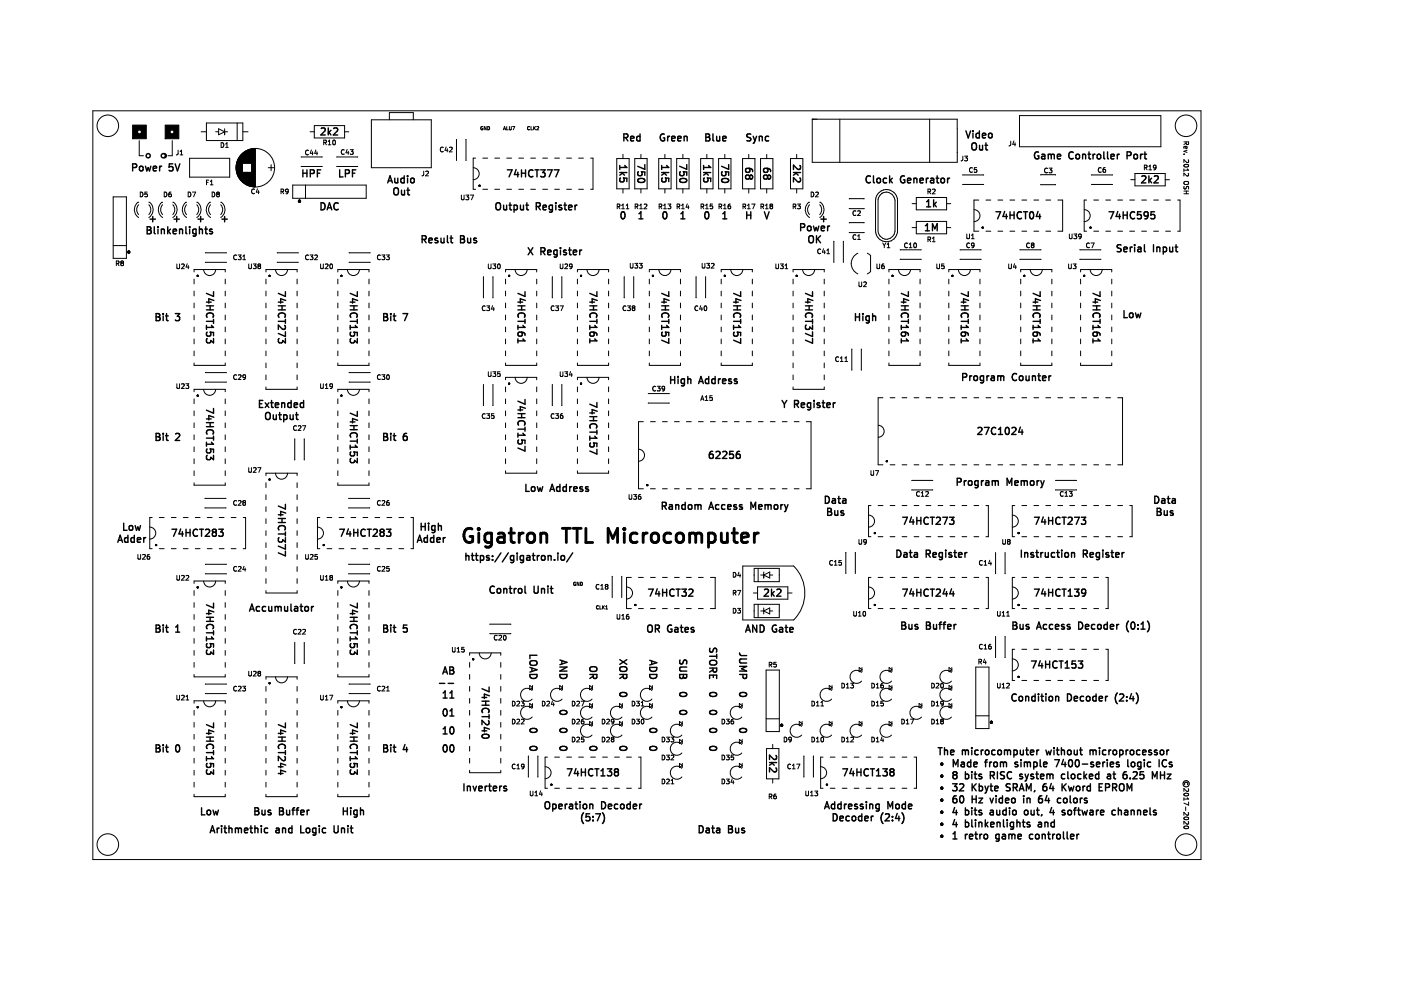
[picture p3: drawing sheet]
<svg xmlns="http://www.w3.org/2000/svg" width="297mm" height="210mm" viewBox="0 0 297 210" stroke-linecap="round" stroke-linejoin="round" font-family="sans-serif">
<g fill="none" stroke="#000" stroke-width=".3">
<path d="M28.1 35.5h.7l.2-.3-.1-.3-.8-.2v1.5M29.7 35.3l.4-.1 .2 .3v.5l-.2 .2h-.4l-.1-.2zM30.8 35.2l.3 1 .3-.7 .3 .7 .3-1M32.5 35.7l.7-.1-.1-.3-.4-.1-.2 .3 .1 .7h.5M33.8 35.2v1M34.3 35.2l-.5 .3M36.6 34.7h-.7l-.1 .8 .3-.2 .5 .1 .1 .2-.1 .5-.2 .1-.6-.1M37.1 34.7l.5 1.5 .5-1.5M64.2 36.7h.9M64.2 36v1.5M65.1 36v1.5M65.8 36.8l.7-.1 .1-.2v-.3l-.8-.2v1.5"/>
<path d="M67.3 36.7h.5M68 36h-.7v1.5M68.1 27.3l.6-.2 .3 .4-1 1.1h1M69.6 27.1v1.5M69.7 28l.5 .6M70.2 27.6l-.6 .6M70.7 27.3l.6-.2 .3 .4-.9 1.1h.9M72 36v1.5h.7M73.2 36.8l.7-.1 .2-.2-.1-.3-.8-.2v1.5M74.7 36.7h.5M75.4 36h-.7v1.5M82.2 38.8l.5-1.5 .5 1.5"/>
<path d="M82.3 38.3h.8M83.7 37.8l.1 .9 .3 .1 .2-.2M84.3 37.8v1M85.7 37.8h-.4l-.3 .3 .1 .6h.6M85.7 37.3v1.5M86.4 37.3v.1M86.4 37.8v1M86.5 39.8v1.3l.3 .2M87.1 37.9l.2-.1 .5 .1v.6l-.1 .2-.4 .1-.2-.2zM107.6 36h1l-.7 1.5M109.4 35.9l-.3 1.1h.9M109.8 36.5v1"/>
<path d="M110.6 36.7h.8M110.6 36v1.5M111.4 36v1.5M113 36.2a.71 .71 0 0 0-1 .5 .71 .71 0 0 0 .7 .8l.3-.1M113.4 36h.9M113.9 36v1.5M114.6 36h1l-.5 .6 .4 .1v.7l-.2 .1-.7-.1M116.1 36h1l-.7 1.5M117.5 36h1l-.6 1.5M131.4 35.1v.8M131.4 36.6h1.5M131.5 37.7l-.1 .2 .1 .6 .5 .1 .3-.2v-.5l-.1-.2 .7 .1v.7"/>
<path d="M131.8 36.6l.6 .6M132 36.7l-.6 .5M132.3 29.2l.7-.1 .1-.2v-.4l-.8-.1v1.5M132.5 35.1l.4 .4h-1.5M132.6 29.2l.5 .7M133.7 29.4l.7-.2-.1-.2-.4-.1-.2 .2 .1 .7h.5M135.4 36.4l-.2 .2 .2 .6 .5 .1 .2-.2v-.5l-.1-.2 .7 .1v.7M135.4 38a.81 .81 0 0 1 1.3 .3 .85 .85 0 0 1-1.5-.1zM135.7 29l-.4-.1-.3 .3 .1 .6h.6M135.7 28.4v1.5M136.7 34.9v1l-1.5-.6M140.3 36.6h1.5"/>
<path d="M140.3 35.1v.8M140.4 37.7l-.1 .2 .1 .6 .5 .1 .2-.2 .1-.5-.1-.2 .7 .1v.7M140.7 36.6l.6 .6M140.8 28.5a.7 .7 0 0 0-.8 .6 .7 .7 0 0 0 .8 .7l.1-.6h-.3M140.9 36.7l-.6 .5M141.4 35.1l.4 .4h-1.5M141.6 28.9v1M142 28.9l-.4 .3M142.4 29.4l.7-.2v-.2l-.5-.1-.2 .2 .1 .7h.6M143.7 29.4l.7-.2-.1-.2-.4-.1-.2 .2 .1 .7h.5M144.2 36.4l-.1 .2 .1 .6 .5 .1 .3-.2v-.5l-.1-.2 .7 .1v.7M144.2 38a.81 .81 0 0 1 1.4 .3 .85 .85 0 0 1-1.5-.1z"/>
<path d="M145.1 29l.2-.1 .3 .1 .1 .9M145.1 28.9v1M145.6 34.9v1l-1.5-.6M149.2 36.6h1.5M149.2 35.1v.8M149.3 37.7l-.1 .2 .1 .6 .5 .1 .2-.2 .1-.5-.1-.2 .7 .1v.7M149.6 36.6l.6 .6M149.7 28.4h.5l.2 .3-.2 .4 .2 .1 .1 .4-.3 .3h-.5zM149.7 29.1h.5M149.8 36.7l-.6 .5M150.3 35.1l.4 .4h-1.5M151.2 28.4v1.3l.2 .2"/>
<path d="M151.9 28.9l.1 .9 .4 .1 .2-.2M152.6 28.9v1M153.1 38a.81 .81 0 0 1 1.4 .3 .85 .85 0 0 1-1.5-.1zM153.1 36.4l-.1 .2 .1 .6 .5 .1 .2-.2 .1-.5-.1-.2 .7 .1v.7M153.2 29.4l.7-.2v-.2l-.5-.1-.2 .2 .1 .7h.6M154.5 34.9v1l-1.5-.6M158.7 35.7l.3 .3-.1 .4-.2 .1h-.3l-.3-.2v-.3l.3-.3a1 1 0 0 1 1.2 .4v.3M158.9 37.4l-.3-.3h-.2l-.3 .3v.3l.3 .3h.2l.3-.3M158.9 37.4l.3-.3 .4 .3-.1 .4-.2 .2-.4-.3M158.9 37.4v.3M159.2 28.5l-.6-.1-.2 .1v.5l.6 .2 .2 .4-.3 .3-.6-.1M159.7 28.9l.3 1"/>
<path d="M160 29.9l-.3 .5M160.4 28.9l-.4 1M161 29l.2-.1 .3 .1 .1 .9M161 28.9v1M162.5 35.7l.3 .3-.1 .4-.2 .1h-.3l-.3-.2v-.3l.3-.3a1 1 0 0 1 1.2 .4v.3M162.7 37.4l.3-.3 .4 .3-.1 .4-.2 .2-.4-.3M162.7 37.4l-.2-.3h-.3l-.3 .3v.3l.3 .3h.3l.2-.3M162.7 37.4v.3M163 29l-.5-.1-.2 .3 .1 .6h.6M168.2 36.6h1.5M168.7 36.6l.5 .6M168.8 36.7l-.6 .5"/>
<path d="M169.6 35.1l.1 .6-.4 .2-1.1-.9v.9M169.6 37.7l.1 .6-.4 .3-1.1-.9v.9M184.5 37.4a.71 .71 0 0 0-.9 .5 .71 .71 0 0 0 .7 .9l.2-.2M185.2 37.3v1.3l.2 .2M186 37.9l.4-.1 .3 .3v.4l-.3 .3-.4-.1-.1-.2zM188 37.9l-.5-.1-.2 .3 .1 .6h.6M188.6 37.3v1.5M188.8 38.2l.4 .6M189.2 37.8l-.6 .6M191.8 37.4a.7 .7 0 0 0-.9 .6 .7 .7 0 0 0 .9 .7v-.6h-.3M192.4 38.3l.7-.2-.1-.2-.4-.1-.2 .2 .1 .7h.5M193.8 37.9l.2-.1 .3 .1 .1 .9"/>
<path d="M193.8 37.8v1M195 38.3l.8-.2-.1-.2-.4-.1-.3 .2 .1 .7h.6M196.4 37.8v1M196.8 37.8l-.4 .3M197.3 37.9h.6l.1 .9M198 38.1l-.5 .1-.2 .2 .2 .4 .5-.1M198.5 37.8h.5M198.7 37.3v1.3l.3 .2M199.6 37.9l.4-.1 .3 .3v.4l-.3 .3-.4-.1-.1-.2zM200.9 37.8v1M201.3 37.8l-.4 .3M204.8 27.7l.5 1.5 .5-1.5"/>
<path d="M206.1 30.5l.3-.2a.5 .5 0 0 1 .6 .5v.5a.5 .5 0 0 1-.5 .5 .5 .5 0 0 1-.5-.5zM206.3 27.7v.2M206.3 28.2v1M207.6 27.7v1.5M207.6 28.3l-.4-.1-.3 .3 .2 .7h.5M207.7 30.8l.1 .9 .3 .1 .2-.1M208.3 28.7l.7-.1-.1-.3-.4-.1-.2 .3 .1 .7h.5M208.3 30.8v1M208.8 30.8h.6M209 30.3v1.3l.4 .2M209.6 28.4l.3-.2 .4 .2 .1 .6-.2 .2h-.3l-.3-.1zM220.2 32.3a.7 .7 0 0 0-.9 .6 .7 .7 0 0 0 .9 .7v-.5h-.2"/>
<path d="M220.9 32.8h.6v.9M221.5 33.1h-.5l-.2 .2 .2 .4 .5-.1M222.2 32.8l.5-.1 .2 .2M222.2 32.7v1M222.9 32.9l.2-.2 .4 .1v.9M222.9 32.9v.8M224.2 33.2l.7-.1-.1-.3-.4-.1-.2 .2v.7h.6M227.5 32.3a.71 .71 0 0 0-1 .5 .71 .71 0 0 0 .7 .9l.3-.1M228.2 32.8l.4-.1 .3 .3v.4l-.3 .3-.4-.1-.1-.2zM229.5 32.8l.2-.1 .4 .1 .1 .9M229.5 32.7v1M230.7 32.7h.5"/>
<path d="M230.9 32.2v1.3l.3 .2M231.7 32.7v1M232.2 32.7l-.5 .3M232.7 32.8l.4-.1 .3 .3v.4l-.3 .3-.4-.1-.1-.2zM234 32.2v1.3l.2 .2M234.8 32.2v1.3l.2 .2M235.5 33.2l.7-.1v-.3l-.5-.1-.2 .2 .1 .7h.6M236.9 32.7v1M237.3 32.7l-.4 .3M239 33l.7-.1 .1-.2-.1-.4-.7-.1v1.5M240.5 32.8l.2-.1 .4 .1 .1 .6-.2 .2-.3 .1-.2-.1zM241.8 32.7v1"/>
<path d="M242.1 37.4l.6-.1 .2 .4-.9 1.1h.9M242.2 32.7l-.4 .3M242.5 32.7h.6M242.7 32.2v1.3l.4 .2M243.6 37.3v1.5M243.7 38.2l.5 .6M244.2 37.8l-.6 .6M244.7 37.4l.6-.1 .3 .4-.9 1.1h.9M27.2 53.3v.3M27.2 53.5l.1 .2M27.2 53.6l.1 .1M27.3 53.2v.5"/>
<path d="M27.3 53.2l-.1 .2M27.3 53.2l.1 .2M27.3 53.2l-.1 .1M27.3 53.2l.1 .1M27.4 53.3v.3M27.4 53.5l-.1 .2M27.4 53.6l-.1 .1M31.2 48.1h.5l.3 .3-.3 .4 .3 .1 .1 .4-.3 .3h-.6zM31.2 48.8h.5M31.8 46.5h1.2M32.4 45.9v1.1M32.7 48.1v1.3l.2 .2"/>
<path d="M33.5 48.1v.1M33.5 48.6v1M34.2 48.6v1M34.2 48.7l.2-.1h.4l.1 1M35.6 48.1v1.5M35.7 49l.4 .6M36.1 48.6l-.5 .5M36.7 49.1l.7-.2v-.3h-.5l-.2 .2 .1 .7h.6M36.9 46.5h1.1M37.5 45.9v1.1M38.1 48.7l.2-.1h.3l.1 1M38.1 48.6v1"/>
<path d="M39.4 48.1v1.3l.2 .2M40.2 48.1v.1M40.2 48.6v1M41.6 48.6h-.5l-.2 .3 .1 .6h.6M41.6 48.6v1.2l-.3 .3-.4-.1M42 46.5h1.1M42.3 48.7l.2-.1h.4v1M42.3 48.1v1.5M42.5 45.9v1.1M43.4 48.6h.6M43.6 48.1v1.3l.4 .2M45 48.6h-.4l-.2 .2 .1 .2 .5 .1v.4h-.6"/>
<path d="M47.1 46.5h1.1M47.6 45.9v1.1M63.4 42.5v.3M63.4 42.7l.1 .2M63.4 42.8l.1 .1M63.5 42.4v.5M63.5 42.4l-.1 .2M63.5 42.4l.1 .2M63.5 42.4l-.1 .1M63.5 42.4l.1 .1M63.6 42.5v.3M63.6 42.7l-.1 .2"/>
<path d="M63.6 42.8l-.1 .1M68.1 43a.76 .76 0 0 1 .8 .7 .76 .76 0 0 1-.8 .8zM69.4 44.5l.5-1.5 .5 1.5M69.5 44.1h.7M71.7 43.1a.71 .71 0 0 0-1 .5 .71 .71 0 0 0 .7 .9l.3-.1M83.6 40l.2-.2a.5 .5 0 0 1 .7 .5v.5a.5 .5 0 0 1-.5 .5 .5 .5 0 0 1-.5-.5zM85.1 40.3l.1 1h.4l.2-.1M85.8 40.3v1M86.3 40.3h.5M89.5 50.8l.7-.1 .2-.2-.1-.4-.8-.1v1.5M89.9 50.8l.5 .7M90.9 51l.7-.2v-.2l-.5-.1-.2 .2 .1 .7h.6"/>
<path d="M92.8 50.6l-.4-.1-.2 .2 .1 .2 .5 .2v.3h-.6M93.5 50.5l.1 .9 .3 .1 .2-.2M94.1 50.5v1M94.9 50v1.3l.2 .2M95.4 50.5h.6M95.6 50v1.3l.4 .2M97.6 50h.5l.3 .3-.3 .4 .3 .1 .1 .4-.3 .3h-.6zM97.6 50.7h.5M99.1 50.5l.1 .9 .4 .1 .2-.2M99.8 50.5v1M101 50.6l-.4-.1-.2 .2 .1 .2 .5 .2v.3h-.6M105.2 43.2l.3-.2a.5 .5 0 0 1 .6 .5v.5a.5 .5 0 0 1-.5 .5 .5 .5 0 0 1-.5-.5z"/>
<path d="M106.8 43.5v.9l.4 .1 .2-.1M107.4 43.5v1M107.9 43.5h.6M108.1 43v1.3l.4 .2M109 43.6l.4-.1 .3 .3-.1 .6h-.6M109 43.5v1.5M110.3 43.5l.1 .9 .4 .1 .2-.1M111 43.5v1M111.5 43.5h.6M111.7 43v1.3l.4 .2M112 52.5l1 1.5M113 52.5l-1 1.5"/>
<path d="M113.7 43.8l.7-.1 .2-.2-.1-.4-.8-.1v1.5M114.1 43.8l.5 .7M114.7 53.3l.7-.1 .1-.2v-.3l-.8-.2v1.5M115 53.3l.5 .7M115.1 44l.7-.1v-.3l-.5-.1-.2 .2 .1 .7h.6M116.1 53.5l.7-.1v-.3l-.5-.1-.2 .2 .1 .7h.6M117.1 43.6l-.4-.1-.3 .3 .2 .6h.5M117.1 43.5v1.2l-.3 .3-.3-.1M117.8 43v.1M117.8 43.5v1M118.1 53.1l-.4-.1-.3 .3 .1 .6h.6M118.1 53v1.2l-.3 .3-.3-.1"/>
<path d="M118.8 52.5v.2M118.8 53v1M119.1 43.6l-.4-.1-.2 .2 .1 .2 .5 .2v.3h-.6M119.6 43.5h.5M119.8 43v1.3l.3 .2M120 53.1l-.3-.1-.2 .2v.2l.5 .2v.3h-.5M120.5 53h.6M120.6 44l.7-.1-.1-.3-.4-.1-.2 .2v.7h.6M120.8 52.5v1.3l.3 .2M121.5 53.5l.8-.1-.1-.3-.4-.1-.3 .2 .1 .7h.6M121.9 43.5v1M122.3 43.5l-.4 .3"/>
<path d="M122.9 53v1M123.3 53l-.4 .3M131.9 45l.1-.1a.8 .8 0 0 1 .5 .7 .8 .8 0 0 1-.5 .8 1 1 0 0 1-.1-1.4zM135.5 46.4h.8M135.5 45.3l.4-.4v1.5M140.8 45l.1-.1a.8 .8 0 0 1 .5 .7 .8 .8 0 0 1-.5 .8 1 1 0 0 1-.1-1.4zM144.4 46.4h.8M144.4 45.3l.4-.4v1.5M149.6 45l.2-.1a.8 .8 0 0 1 .5 .7 .8 .8 0 0 1-.5 .8 1 1 0 0 1-.2-1.4zM153.2 46.4h.9M153.2 45.3l.5-.4v1.5M158.3 44.9v1.5"/>
<path d="M158.3 45.6h.9M159.2 44.9v1.5M162.1 44.9l.5 1.5 .5-1.5M169.8 48.2l.7-.1 .1-.2-.1-.3-.7-.2v1.5M171.3 48l.4-.1 .3 .3v.4l-.3 .3h-.4l-.1-.3zM171.5 50.2l.3-.2a.5 .5 0 0 1 .7 .5v.5a.5 .5 0 0 1-.5 .5 .5 .5 0 0 1-.5-.5zM172.5 47.9l.3 1 .2-.7 .3 .7 .3-1M173.1 50v1.5M173.3 50.6l.7 .9M174 50l-.9 .8M174.1 46.5h1.1M174.1 48.4l.7-.1v-.3l-.5-.1-.2 .2 .1 .8h.6"/>
<path d="M174.6 45.9v1.1M175.5 47.9v1M175.9 47.9l-.4 .3M196.2 48.9h.9M196.2 47.9l.4-.5v1.5M196.4 43.9h.9M196.4 42.8l.5-.4v1.5M197.7 48.9v-1.5l.5 1.1 .5-1.1v1.5M197.9 42.4v1.5M198.1 43.3l.4 .6M198.5 42.9l-.6 .5M211.2 44.9h1l-.7 1.5"/>
<path d="M213 44.8l-.3 1.1h.9M213.4 45.4v1M214.2 44.9v1.5M214.2 45.6h.8M215 44.9v1.5M216.6 45a.71 .71 0 0 0-1 .5 .71 .71 0 0 0 .7 .9l.3-.1M217 44.9h.9M217.4 44.9v1.5M218.5 45l.2-.1a.8 .8 0 0 1 .5 .7 .8 .8 0 0 1-.5 .8 1 1 0 0 1-.2-1.4zM220.1 44.8l-.4 1.1h1M220.4 45.4v1M235.1 44.9h1l-.6 1.5"/>
<path d="M237 44.8l-.4 1.1h1M237.4 45.4v1M237.7 52l-.6-.1-.2 .1v.5l.7 .2 .1 .4-.3 .3-.6-.1M238.1 45.6h.9M238.1 44.9v1.5M238.3 52.9l.7-.2-.1-.2-.4-.1-.2 .2v.7h.6M239 44.9v1.5M239.6 52.4v1M240.1 52.4l-.5 .3M240.6 51.9v.1M240.6 52.4v1M240.6 45a.71 .71 0 0 0-1 .5 .71 .71 0 0 0 .7 .9l.3-.1"/>
<path d="M241.3 52.5h.5l.1 .9M241.9 52.7l-.5 .1-.2 .2 .2 .4 .5-.1M241.9 44.9h-.7l-.1 .7 .3-.1h.5l.1 .3-.1 .5-.2 .1-.6-.1M242.6 51.9v1.3l.2 .2M243.4 45.5l-.3 .3h-.2l-.3-.3v-.3l.3-.3 .4 .1 .1 .2a1 1 0 0 1-.4 1.2h-.3M244.6 51.9v1.5M244.8 44.9h-.7l-.1 .7 .2-.1h.5l.2 .3-.1 .5-.2 .1-.6-.1M245.3 52.5l.2-.1 .3 .1 .1 .9M245.3 52.4v1M246.6 52.5l.5-.1 .2 .3-.1 .6h-.6M246.6 52.4v1.5M248 52.4l.1 .9 .3 .1 .2-.2"/>
<path d="M248.6 52.4v1M249.1 52.4h.6M249.3 51.9v1.3l.4 .2M33.1 67.2h.5M33.1 66.5h.5l.3 .3-.3 .4 .3 .1 .1 .4-.3 .3h-.6zM34.6 66.5v.1M34.6 67v1M35.1 67h.6M35.3 66.5v1.3l.4 .2M37.2 66.5h.9l-.5 .6 .4 .1v.6l-.2 .2-.6-.2M43.8 64.1h1M43.8 64.8h1.5"/>
<path d="M43.8 65.7h1.5M43.8 68.1h1.5M43.8 69v.8M43.9 70.4l-.1 .2 .1 .6 .5 .1 .2-.2 .1-.5-.1-.2 .7 .1v.7M43.9 67.3a.71 .71 0 0 1 .5-1 .71 .71 0 0 1 .9 .7l-.2 .3M43.9 71.8l-.1 .6 .3 .3 .5-.1 .1-.4 .6 .5v-.9M44.6 64.8v.9M44.8 69l.5 .4h-1.5M45.3 61.8v1l-1.5-.6M45.3 67.7v.9M45.3 63.7l-1-.4v1M59 64.1h1"/>
<path d="M59 64.8h1.5M59 65.7h1.5M59 68.1h1.5M59.2 67.3a.71 .71 0 0 1 .5-1 .71 .71 0 0 1 .8 .7l-.1 .3M59.2 71.8l-.2 .6 .3 .3 .5-.1 .1-.4 .6 .5v-.9M59.8 64.8v.9M60.4 69l.1 .6-.4 .2-1.1-.9v.9M60.5 61.8v1l-1.5-.6M60.5 67.7v.9M60.5 70.3v1l-1.5-.6M60.6 63.7l-1.1-.4v1M74.3 64.1h1"/>
<path d="M74.3 64.8h1.5M74.3 65.7h1.5M74.3 68.1h1.5M74.3 69v.8M74.4 70.4l-.1 .2 .1 .6 .5 .1 .2-.2 .1-.5-.2-.2 .8 .1v.7M74.4 67.3a.71 .71 0 0 1 .5-1 .71 .71 0 0 1 .9 .7l-.2 .3M74.4 71.8l-.1 .6 .2 .3 .5-.1 .2-.4 .6 .5v-.9M75 64.8v.9M75.3 69l.5 .4h-1.5M75.8 61.8v1l-1.5-.6M75.8 67.7v.9M75.8 63.7l-1-.4v1"/>
<path d="M81.4 67.2h.5M81.4 66.5h.5l.2 .3-.2 .4 .2 .1 .1 .4-.3 .3h-.5zM82.9 66.5v.1M82.9 67v1M83.4 67h.5M83.6 66.5v1.3l.3 .2M85.4 66.5h1l-.6 1.5M109.8 64.1h1M109.8 64.8h1.5M109.8 65.7h1.5M109.8 68.1h1.5M109.8 69v.8"/>
<path d="M109.8 71.8v.9M110 67.3a.71 .71 0 0 1 .5-1 .71 .71 0 0 1 .8 .7l-.1 .3M110.5 70.4l.2 .3v.3l-.2 .3h-.4l-.3-.3 .1-.4 .2-.2a1 1 0 0 1 1.2 .4v.3M110.6 64.8v.9M110.9 71.8l.4 .5h-1.5M110.9 69l.4 .4h-1.5M111.3 61.8v1l-1.5-.6M111.3 67.7v.9M111.4 63.7l-1.1-.4v1M125.1 69v.8M125.1 71.8v.9M125.1 64.1h1"/>
<path d="M125.1 64.8h1.5M125.1 65.7h1.5M125.1 68.1h1.5M125.2 67.3a.71 .71 0 0 1 .5-1 .71 .71 0 0 1 .9 .7l-.2 .3M125.7 70.4l.3 .3v.3l-.3 .3h-.4l-.2-.3v-.4l.2-.2a1 1 0 0 1 1.3 .4v.3M125.8 64.8v.9M126.1 69l.5 .4h-1.5M126.1 71.8l.5 .5h-1.5M126.6 61.8v1l-1.5-.6M126.6 67.7v.9M126.6 63.7l-1-.4v1M140.3 64.1h1"/>
<path d="M140.3 64.8h1.5M140.3 65.7h1.5M140.3 68.1h1.5M140.3 69v.8M140.4 67.3a.71 .71 0 0 1 .5-1 .71 .71 0 0 1 .9 .7l-.2 .3M140.4 70.4l-.1 .2 .1 .6 .5 .1 .2-.2 .1-.5-.1-.2 .7 .1v.7M141.1 64.8v.9M141.4 69l.4 .4h-1.5M141.8 61.8v1l-1.5-.6M141.8 67.7v.9M141.8 71.8v1l-1.5-.7M141.9 63.7l-1.1-.4v1"/>
<path d="M142.2 79.8v1.5M143 79.8v1.5M143.8 79.8v.2M145.8 79.8v1.5M150.3 79.8v1.5M151.6 79.8v1.5M155.5 64.1h1M155.5 64.8h1.5M155.5 65.7h1.5M155.5 68.1h1.5M155.5 69v.8M155.7 67.3a.71 .71 0 0 1 .5-1 .71 .71 0 0 1 .8 .7l-.1 .3"/>
<path d="M155.7 70.4l-.2 .2 .2 .6 .5 .1 .2-.2 .1-.5-.2-.2 .7 .1v.7M156.3 64.8v.9M156.6 69l.4 .4h-1.5M157 61.8v1l-1.5-.6M157 67.7v.9M157 71.8v1l-1.5-.7M157.1 63.7l-1.1-.4v1M170.8 64.1h1M170.8 64.8h1.5M170.8 65.7h1.5M170.8 68.1h1.5M170.9 67.3a.71 .71 0 0 1 .5-1 .71 .71 0 0 1 .9 .7l-.2 .3"/>
<path d="M170.9 68.9l-.1 .7 .3 .2h.5l.1-.5 .6 .5v-.9M171.6 64.8v.9M172.3 61.8v1l-1.5-.6M172.3 67.7v.9M172.3 70.3v1l-1.5-.6M172.3 71.8v1l-1.5-.7M172.3 63.7l-1-.4v1M181.4 66.5v1.5M181.4 67.2h.8M182.2 66.5v1.5M182.9 66.5v.1M182.9 67v1"/>
<path d="M184.3 67.1l-.4-.1-.3 .3 .1 .6h.6M184.3 67v1.2l-.3 .3-.3-.1M185 67.1l.2-.1 .4 .1 .1 .9M185 66.5v1.5M191.1 64.1h1M191.1 64.8h1.5M191.1 65.7h1.5M191.1 68.1h1.5M191.1 69v.8M191.1 71.8v.9M191.2 67.3a.71 .71 0 0 1 .5-1 .71 .71 0 0 1 .9 .7l-.2 .3M191.7 70.4l.3 .3-.1 .4-.2 .2h-.3l-.3-.3v-.3l.3-.3a1 1 0 0 1 1.2 .4v.3"/>
<path d="M191.9 64.8v.9M192.2 69l.4 .4h-1.5M192.2 71.8l.4 .5h-1.5M192.6 61.8v1l-1.5-.6M192.6 67.7v.9M192.7 63.7l-1.1-.4v1M203.8 64.1h1M203.8 64.8h1.5M203.8 65.7h1.5M203.8 68.1h1.5M203.8 69v.8M203.8 71.8v.9"/>
<path d="M203.9 67.3a.71 .71 0 0 1 .5-1 .71 .71 0 0 1 .9 .7l-.2 .3M204.1 80l.7-.1 .2-.2-.1-.4-.8-.1v1.5M204.4 70.4l.3 .3-.1 .4-.2 .2h-.3l-.3-.3v-.3l.3-.3a1 1 0 0 1 1.2 .4v.3M204.6 64.8v.9M204.9 69l.4 .4h-1.5M204.9 71.8l.4 .5h-1.5M205.3 61.8v1l-1.5-.6M205.3 67.7v.9M205.4 63.7l-1.1-.4v1M205.6 79.7v1M206 79.7l-.4 .3M206.6 79.8l.4-.1 .3 .3v.4l-.3 .3-.4-.1-.1-.2z"/>
<path d="M208.5 79.8l-.4-.1-.3 .3 .2 .6h.5M208.5 79.7v1.2l-.2 .3-.4-.1M209.3 79.7v1M209.7 79.7l-.4 .3M210.2 79.8h.6v.9M211.5 79.7v1M211.5 79.8l.5-.1 .2 .2M212.2 79.9l.2-.2 .4 .1v.9M212.2 79.9v.8M215.5 79.3a.71 .71 0 0 0-1 .5 .71 .71 0 0 0 .8 .9l.2-.2M216.2 79.8l.2-.1 .4 .1 .1 .6-.1 .2-.4 .1-.2-.2zM217.5 79.7l.1 .9 .4 .1 .2-.2"/>
<path d="M218.2 79.7v1M218.9 79.8l.2-.1 .4 .1v.9M218.9 79.7v1M219 64.1h1M219 64.8h1.5M219 65.7h1.5M219 68.1h1.5M219 69v.8M219 71.8v.9M219.2 67.3a.71 .71 0 0 1 .5-1 .71 .71 0 0 1 .8 .7l-.1 .3M219.7 70.4l.3 .3-.1 .4-.2 .2h-.4l-.3-.3v-.3l.3-.3a1 1 0 0 1 1.2 .4v.3M219.8 64.8v.9"/>
<path d="M220 79.7h.6M220.1 69l.4 .4h-1.5M220.1 71.8l.4 .5h-1.5M220.3 79.2v1.3l.3 .2M220.5 61.8v1l-1.5-.6M220.5 67.7v.9M220.6 63.7l-1.1-.4v1M222.4 79.7v1M222.8 79.7l-.4 .3M231.7 64.1h1M231.7 64.8h1.5M231.7 65.7h1.5"/>
<path d="M231.7 69v.8M231.7 71.8v.9M231.7 68.1h1.5M231.9 67.3a.71 .71 0 0 1 .5-1 .71 .71 0 0 1 .8 .7l-.1 .3M232.4 70.4l.3 .3-.1 .4-.2 .2h-.4l-.3-.3v-.3l.3-.3a1 1 0 0 1 1.2 .4v.3M232.5 64.8v.9M232.8 69l.4 .4h-1.5M232.8 71.8l.4 .5h-1.5M233.2 61.8v1l-1.5-.6M233.2 67.7v.9M233.3 63.7l-1.1-.4v1M238.3 65.9v1.5h.7"/>
<path d="M239.6 66.4h.4l.2 .2v.5l-.2 .3-.4-.1-.1-.2zM240.7 66.4l.3 1 .3-.8 .3 .8 .3-1M33.1 91.9h.5l.3 .3-.3 .4 .3 .1 .1 .4-.3 .3h-.6zM33.1 92.6h.5M34.6 91.9v.1M34.6 92.4v1M35.1 92.4h.6M35.3 91.9v1.3l.4 .2M37.2 92l.6-.1 .3 .4-.9 1.1h.9M43.8 92.9h1.5M43.8 93.8v.8M43.8 88.8h1"/>
<path d="M43.8 89.6h1.5M43.8 90.5h1.5M43.9 95.2l-.1 .2 .1 .6h.5l.2-.1 .1-.5-.1-.2 .7 .1v.7M43.9 96.5l-.1 .7 .3 .3 .5-.1 .1-.4 .6 .5v-1M43.9 92a.71 .71 0 0 1 .5-.9 .71 .71 0 0 1 .9 .7l-.2 .2M44.6 89.6v.9M44.8 93.8l.5 .4h-1.5M45.3 86.6v1l-1.5-.6M45.3 92.5v.8M45.3 88.5l-1-.4v.9M55 85.6h.5M55.7 84.9h-.7v1.5h.7"/>
<path d="M56.2 85.4l.8 1M56.4 87.7l.3-.3a.5 .5 0 0 1 .6 .5v.5a.5 .5 0 0 1-.5 .6 .5 .5 0 0 1-.5-.6zM57 85.4l-.8 1M57.4 85.4h.5M57.6 84.9v1.3l.3 .2M57.9 87.9l.1 1h.4l.2-.1M58.4 85.9l.7-.1-.1-.3-.4-.1-.2 .2v.7h.6M58.6 87.9v1M59.1 87.9h.6M59.3 87.4v1.3l.4 .2M59.7 85.5l.2-.1 .4 .1 .1 .9M59.7 85.4v1"/>
<path d="M60.2 88l.4-.1 .3 .3-.2 .7h-.5M60.2 87.9v1.5M61.5 87.9l.1 1h.3l.3-.1M61.7 85.5l-.4-.1-.3 .3 .2 .6h.5M61.7 84.9v1.5M62.2 87.9v1M62.4 85.9l.7-.1-.1-.3-.4-.1-.2 .2v.7h.6M62.7 87.9h.5M62.9 87.4v1.3l.3 .2M64.4 85.5l-.5-.1-.2 .3 .1 .6h.6M64.4 84.9v1.5M74.3 94.4v.8"/>
<path d="M74.3 91.1h1.5M74.3 89.5h1M74.3 90.2h1.5M74.3 93.5h1.5M74.4 97.2l-.1 .6 .2 .3 .5-.1 .2-.4 .6 .5v-.9M74.4 95.8l-.1 .2 .1 .6 .5 .1 .2-.2 .1-.5-.2-.2 .8 .1v.7M74.4 92.7a.71 .71 0 0 1 .5-1 .71 .71 0 0 1 .9 .7l-.2 .3M75 90.2v.9M75.3 94.4l.5 .4h-1.5M75.8 87.2v1l-1.5-.6M75.8 93.1v.9M75.8 89.1l-1-.4v1"/>
<path d="M81.4 91.9h.5l.2 .3-.2 .4 .2 .1 .1 .4-.3 .3h-.5zM81.4 92.6h.5M82.9 91.9v.1M82.9 92.4v1M83.4 92.4h.5M83.6 91.9v1.3l.3 .2M86.2 91.9l-.4 .1a1.01 1.01 0 0 0 0 1.4l.5-.2 .1-.5-.3-.2h-.3l-.3 .2M109.8 86.9h1M109.8 87.7h1.5M109.8 88.6h1.5M109.8 91.8v.9M109.8 91h1.5"/>
<path d="M110 93.3l-.2 .2 .2 .6h.5l.2-.1v-.5l-.1-.2h.7v.8M110 90.1a.71 .71 0 0 1 .5-1 .71 .71 0 0 1 .8 .7l-.1 .3M110.6 87.7v.9M110.9 91.8l.4 .5h-1.5M111.3 84.7v1l-1.5-.6M111.3 90.6v.8M111.3 94.6v1l-1.5-.6M111.4 86.6l-1.1-.4v.9M125.1 92.5v.8M125.1 87.6h1M125.1 88.3h1.5M125.1 89.2h1.5"/>
<path d="M125.1 91.6h1.5M125.2 90.8a.71 .71 0 0 1 .5-1 .71 .71 0 0 1 .9 .7l-.2 .3M125.2 93.9l-.1 .2 .1 .6 .5 .1 .2-.2 .1-.5-.2-.2 .8 .1v.7M125.8 88.3v.9M126.1 92.5l.5 .4h-1.5M126.6 85.3v1l-1.5-.6M126.6 91.2v.9M126.6 95.3v1l-1.5-.7M126.6 87.2l-1-.4v1M142.2 80.5h.8M143.8 80.3v1M145.1 80.3v1.2l-.3 .3h-.3"/>
<path d="M145.1 80.4l-.4-.1-.3 .3 .1 .7h.6M145.8 80.5l.2-.2 .4 .1 .1 .9M148.1 81.3l.5-1.5 .5 1.5M148.3 80.9h.7M150.3 80.4l-.5-.1-.3 .3 .2 .7h.6M151.1 95.7l-.4 .1a1.01 1.01 0 0 0 0 1.4l.5-.1v-.5l-.2-.3h-.5l-.1 .3M151.6 80.4l-.4-.1-.3 .3 .1 .7h.6M151.8 95.8l.6-.1 .3 .4-1 1.1h1M152.3 80.3v1M152.8 80.3l-.5 .3M153.2 80.8l.7-.1-.1-.3-.4-.1-.2 .2 .1 .8h.5M153.2 95.8l.6-.1 .3 .4-.9 1.1h.9"/>
<path d="M155 80.4l-.3-.1-.2 .2v.3l.5 .1v.4h-.5M155.5 95.7h-.8v.7l.2-.1h.5l.1 .3v.5l-.3 .1-.5-.1M156.3 80.4l-.4-.1-.2 .2 .1 .3 .5 .1v.4h-.6M156.8 95.7l-.4 .1a1.01 1.01 0 0 0 0 1.4l.5-.1 .1-.5-.3-.3h-.5l-.1 .3M165.8 84.9l.5 .8M166.3 85.7v.7M166.8 84.9l-.5 .8M168.5 85.7l.7-.1 .1-.2-.1-.4-.7-.1v1.5M168.8 85.7l.5 .7M169.9 85.9l.7-.1-.1-.3-.4-.1-.2 .2 .1 .7h.5M171.9 85.5l-.4-.1-.3 .3 .1 .6h.6M171.9 85.4v1.2l-.3 .3-.4-.1"/>
<path d="M172.6 84.9v.1M172.6 85.4v1M173.8 85.5l-.3-.1-.3 .2 .1 .2 .5 .2v.3h-.6M174.3 85.4h.6M174.5 84.9v1.3l.4 .2M175.3 85.9l.7-.1v-.3l-.5-.1-.2 .2 .1 .7h.6M176.7 85.4v1M177.1 85.4l-.4 .3M207.3 90.8l.6-.2 .3 .4-.9 1.1h.9M208.7 90.6h1l-.6 1.5M210.8 80l-.5 .1-.2 .2 .2 .4 .5-.1M211.1 90.8a.71 .71 0 0 0-1 .5 .71 .71 0 0 0 .7 .8l.3-.1"/>
<path d="M211.7 92.1h.9M211.7 91l.4-.4v1.5M213.3 90.7l.2-.1a.8 .8 0 0 1 .5 .8 .8 .8 0 0 1-.5 .7 1 1 0 0 1-.2-1.4zM214.6 90.8l.5-.2 .3 .4-.9 1.1h.9M216.3 90.5l-.3 1.1h.9M216.7 91.1v1M221 80.2l.8-.2-.1-.2-.4-.1-.3 .2 .1 .7h.6M25 115l.5-1.5 .5 1.5M25.1 114.6h.7M26.2 110.9v1.5h.7M27.1 113.5v1.5M27.1 114.1l-.4-.1-.3 .3 .1 .6h.6"/>
<path d="M27.5 111.5l.4-.1 .3 .3v.4l-.3 .3h-.4l-.1-.3zM28.5 114.1l-.5-.1-.2 .3 .1 .6h.6M28.5 113.5v1.5M28.7 111.4l.2 1 .3-.7 .3 .7 .3-1M29.1 114.5l.7-.2v-.2l-.5-.1-.2 .2 .1 .7h.6M30.5 114v1M30.9 114l-.4 .3M36.4 112.2h1l-.6 1.5M38.3 112.1l-.4 1.1h1M38.7 112.7v1M39.4 112.9h.9M39.4 112.2v1.5"/>
<path d="M40.3 112.2v1.5M41.9 112.4a.71 .71 0 0 0-1 .5 .71 .71 0 0 0 .7 .8l.3-.1M42.3 112.2h.9M42.7 112.2v1.5M43.6 112.4l.6-.2 .2 .4-.9 1.1h.9M45.3 112.9l-.3-.3 .3-.4h.3l.3 .3-.3 .4M45.3 112.9l-.3 .2 .1 .5 .2 .1 .4-.1 .2-.2v-.3l-.3-.2M45.3 112.9h.3M46.4 112.2h.9l-.5 .6 .4 .1v.7l-.2 .1-.6-.1M59 113.2h1.5M59 109.1h1M59 109.9h1.5"/>
<path d="M59 110.8h1.5M59.2 112.4a.71 .71 0 0 1 .5-1 .71 .71 0 0 1 .8 .7l-.1 .3M59.2 114l-.2 .6 .3 .3h.5l.1-.5 .6 .5v-.9M59.8 109.9v.9M60.5 106.9v1l-1.5-.6M60.5 112.8v.8M60.5 115.4v1l-1.5-.6M60.5 116.9v1l-1.5-.7M60.6 108.8l-1.1-.4v1M72 112.2h1l-.6 1.5M73.9 112.1l-.4 1.1h.9M74.2 112.7v1"/>
<path d="M75 112.2v1.5M75 112.9h.9M75.9 112.2v1.5M77.4 112.4a.71 .71 0 0 0-1 .5 .71 .71 0 0 0 .7 .8l.3-.1M77.9 112.2h.8M78.3 112.2v1.5M79.1 112.4l.6-.2 .3 .4-.9 1.1h.9M80.9 112.9l-.3-.3 .3-.4h.2l.3 .3-.3 .4M80.9 112.9l-.3 .2v.3l.3 .3 .4-.1 .1-.2v-.3l-.3-.2M80.9 112.9h.2M81.9 112.2h1l-.5 .6 .4 .1v.7l-.2 .1-.7-.1M88.5 115l.5-1.5 .5 1.5"/>
<path d="M88.6 114.6h.7M89.3 110.9v1.5M89.3 111.6h.9M90.2 110.9v1.5M90.6 114.1l-.4-.1-.3 .3 .1 .6h.6M90.6 113.5v1.5M90.9 110.9v.2M90.9 111.4v1M92 114.1l-.5-.1-.2 .3 .1 .6h.6M92 113.5v1.5M92.2 111.5l-.4-.1-.3 .3 .2 .7h.5M92.2 111.4v1.2l-.3 .3h-.3"/>
<path d="M92.6 114.5l.7-.2v-.2l-.5-.1-.2 .2 .1 .7h.6M92.9 111.6l.3-.2 .3 .1 .1 .9M92.9 110.9v1.5M94 114v1M94.4 114l-.4 .3M98.8 117.3v1.5M98.8 117.9l.2-.1 .4 .1v.9M99.9 117.8h.6M100.1 117.3v1.3l.4 .2M100.8 117.8h.6M101 117.3v1.3l.4 .2M101.9 117.9l.4-.1 .3 .3-.2 .6h-.5"/>
<path d="M101.9 117.8v1.5M103.7 117.9l-.3-.1-.3 .2 .1 .2 .5 .2v.3h-.6M104.4 117.9v.1M104.4 118.6v.2M106.2 117.2l-1.3 1.9M107.8 117.2l-1.3 1.9M108.9 117.9l-.4-.1-.3 .3 .2 .6h.5M108.9 117.8v1.2l-.3 .3-.3-.1M109.6 117.3v.1M109.6 117.8v1M111 117.9l-.4-.1-.3 .3 .1 .6h.6M111 117.8v1.2l-.3 .3-.3-.1"/>
<path d="M111.5 102.7v1.5h.7M111.7 117.9h.6l.1 .9M112.4 118.1l-.5 .1-.3 .2 .3 .4 .5-.1M112.8 103.3l.3-.1 .3 .3v.4l-.3 .3-.3-.1-.2-.2zM112.9 117.8h.5M113.1 117.3v1.3l.3 .2M113.9 117.8v1M113.9 103.2l.3 1 .3-.7 .3 .7 .3-1M114.4 117.8l-.5 .3M114.9 117.9l.4-.1 .3 .3v.4l-.3 .3-.4-.1-.1-.2zM116.2 117.9l.2-.1 .4 .1 .1 .9M116.2 117.8v1"/>
<path d="M116.6 104.2l.5-1.5 .5 1.5M116.7 103.8h.7M117.6 118.6v.2M118.3 117.3v.1M118.3 117.8v1M118.7 103.3l-.4-.1-.3 .3 .1 .6h.6M118.7 102.7v1.5M119.1 117.9l.3-.1 .3 .3v.4l-.3 .3-.3-.1-.2-.2zM120.1 103.3l-.5-.1-.2 .3 .1 .6h.6M120.1 102.7v1.5M120.8 103.2v1M121.2 103.2l-.4 .3"/>
<path d="M121.4 117.2l-1.3 1.9M121.6 103.7l.8-.2-.1-.2-.4-.1-.3 .2 .1 .7h.6M123.5 103.3l-.4-.1-.2 .2 .1 .2 .5 .2v.3h-.6M124.7 103.3l-.3-.1-.3 .2 .1 .2 .5 .2v.3h-.6M140.4 107.3l.7-.1 .2-.2-.1-.4-.8-.1v1.5M140.8 107.3l.5 .7M141.9 107.1h.6l.1 .9M142.6 107.4h-.5l-.3 .2 .3 .4 .5-.1M143.3 107.1l.2-.1 .3 .1 .1 .9M143.3 107v1M145.3 107.1l-.5-.1-.2 .3 .1 .6h.6M145.3 106.5v1.5"/>
<path d="M146 107.1l.2-.1 .4 .1 .1 .6-.1 .2-.4 .1-.2-.1zM147.3 107.1l.5-.1 .2 .2M147.3 107v1M148 107.2l.2-.2 .4 .1v.9M148 107.2v.8M150.3 108l.5-1.5 .5 1.5M150.4 107.6h.7M152.4 107.1l-.4-.1-.3 .3 .1 .6h.6M153.7 107.1l-.4-.1-.3 .3 .1 .6h.6M154.3 107.5l.7-.1-.1-.3-.4-.1-.2 .2v.7h.6M156.1 107.1l-.3-.1-.2 .2v.2l.5 .2v.3h-.5M157.3 107.1l-.3-.1-.2 .2v.2l.5 .2v.3h-.5"/>
<path d="M159.2 108v-1.5l.5 1.1 .5-1.1v1.5M160.8 107.5l.8-.1-.1-.3-.4-.1-.3 .2 .1 .7h.6M162.2 107.1l.4-.1 .2 .2M162.2 107v1M162.8 107.2v.8M162.8 107.2l.3-.2 .3 .1 .1 .9M164.3 107.1l.3-.1 .3 .3v.4l-.3 .3-.3-.1-.2-.2zM165.6 107v1M166 107l-.4 .3M166.3 107l.4 1M166.7 108l-.4 .5M167.1 107l-.4 1"/>
<path d="M175 105.2a.76 .76 0 0 1 .9 .8 .76 .76 0 0 1-.9 .7zM175.5 107.8h.5l.3 .3-.3 .4 .3 .1v.4l-.2 .3h-.6zM175.5 108.5h.5M176.5 105.8h.6v.9M177 108.3l.1 .9 .3 .1 .2-.2M177.1 106.1h-.5l-.2 .3 .2 .3 .5-.1M177.6 108.3v1M177.6 105.7h.6M177.8 105.2v1.3l.4 .2M178.7 105.8h.6v.9M178.8 108.3h-.3l-.2 .2v.2l.5 .1v.4h-.5M179.3 106.1h-.5l-.2 .3 .2 .3 .5-.1"/>
<path d="M190.2 116.7a.76 .76 0 0 1 .8 .7 .76 .76 0 0 1-.8 .8zM191.4 109.7h1l-.7 1.5M191.7 117.2h.5l.1 1M192.3 117.5l-.5 .1-.2 .2 .2 .4 .5-.1M192.8 117.2h.6M193 116.7v1.2l.4 .3M193.2 109.6l-.3 1.1h.9M193.6 110.2v1M193.9 117.2h.5l.1 1M194.4 110.4h.8M194.4 109.7v1.5M194.5 117.5l-.5 .1-.2 .2 .2 .4 .5-.1"/>
<path d="M195.2 109.7v1.5M196.4 117.4h.7l.1-.2v-.4l-.8-.1v1.5M196.7 117.4l.5 .8M196.8 109.8a.71 .71 0 0 0-1 .5 .71 .71 0 0 0 .7 .9l.3-.2M197.2 109.7h.9M197.7 109.7v1.5M197.8 117.7l.7-.2-.1-.3h-.4l-.2 .2 .1 .7h.5M198.5 109.8l.6-.1 .3 .4-.9 1.1h.9M199.8 117.2h-.4l-.3 .2 .1 .7h.6M199.8 117.2v1.2l-.3 .3-.3-.1M199.9 109.7h1l-.7 1.5M200.5 116.7v.1"/>
<path d="M200.5 117.2v1M201.3 109.7h.9l-.5 .5 .5 .2v.6l-.2 .2-.7-.2M201.7 117.2h-.3l-.2 .2v.2l.5 .1v.4h-.5M202.2 117.2h.6M202.4 116.7v1.2l.4 .3M202.9 102.2l.8-.1 .1-.2-.1-.3-.8-.2v1.5M203.2 117.7l.7-.2v-.3h-.5l-.2 .2 .1 .7h.6M204.4 101.9v1M204.6 117.2v1M204.9 101.9l-.5 .3M205 117.2l-.4 .2M205.4 102l.4-.1 .3 .3v.4l-.3 .3-.4-.1-.1-.2z"/>
<path d="M207.4 102l-.5-.1-.2 .3 .1 .6h.6M207.4 101.9v1.2l-.3 .3-.4-.1M208.1 101.9v1M208.5 101.9l-.4 .3M209 102h.6l.1 .9M209.7 102.3h-.5l-.3 .3 .3 .3 .5-.1M210.4 102.1l.4-.2 .2 .2M210.4 101.9v1M211 102.1l.2-.2 .4 .1 .1 .9M211 102.1v.8M213.5 102.9v-1.5l.5 1.1 .5-1.1v1.5M215.2 102.4l.7-.1-.1-.3-.4-.1-.2 .2v.7h.6"/>
<path d="M216.5 101.9v1M216.5 102.1l.4-.2 .3 .2M216.5 116.7v1.5M217.2 102.1l.2-.2 .3 .1 .1 .9M217.2 102.1v.8M217.3 117.3l.2-.1h.3l.1 1M217.3 117.2v1M218.6 102l.3-.1 .3 .3v.4l-.3 .3-.3-.1-.2-.2zM219.1 117.2h-.3l-.3 .2 .1 .2 .5 .1v.4h-.6M219.3 109.7h1l-.6 1.5M219.6 117.2h.6M219.8 116.7v1.2l.4 .3"/>
<path d="M219.9 101.9v1M220.3 101.9l-.4 .3M220.7 101.9l.3 1M220.7 117.2v1M221 102.9l-.3 .5M221.1 117.2l-.4 .2M221.2 109.6l-.4 1.1h1M221.4 101.9l-.4 1M221.5 110.2v1M221.6 117.2l.1 .9 .3 .1 .3-.2M222.3 117.2v1M222.3 109.7v1.5"/>
<path d="M222.3 110.4h.9M223.2 109.7v1.5M223.6 117.2h-.4l-.3 .2 .1 .7h.6M224 117.2h.6M224.3 116.7v1.2l.3 .3M224.8 109.8a.71 .71 0 0 0-1 .5 .71 .71 0 0 0 .7 .9l.3-.2M225.1 116.7v.1M225.1 117.2v1M225.2 109.7h.8M225.6 109.7v1.5M225.9 117.2h.4l.2 .2v.5l-.2 .3-.4-.1-.1-.2zM226.5 109.8l.5-.1 .3 .4-.9 1.1h.9"/>
<path d="M227.2 117.3l.2-.1h.4v1M227.2 117.2v1M227.8 109.7h1l-.6 1.5M229.3 109.7h.9l-.5 .5 .4 .2v.6l-.2 .2-.6-.2M229.7 117.4h.7l.1-.2v-.4l-.8-.1v1.5M230 117.4l.5 .8M231.1 117.7l.7-.2v-.3h-.5l-.2 .2 .1 .7h.6M233.1 117.2h-.4l-.3 .2 .1 .7h.6M233.1 117.2v1.2l-.3 .3-.3-.1M233.8 116.7v.1M233.8 117.2v1M235 117.2h-.3l-.2 .2v.2l.5 .1v.4h-.5"/>
<path d="M235.5 117.2h.6M235.8 116.7v1.2l.3 .3M236.5 117.7l.8-.2-.1-.3h-.4l-.3 .2 .1 .7h.6M237.9 117.2v1M238.3 117.2l-.4 .2M244.8 105.2a.76 .76 0 0 1 .9 .8 .76 .76 0 0 1-.9 .7zM245.3 107.8h.5l.3 .3-.3 .4 .3 .1 .1 .4-.3 .3h-.6zM245.3 108.5h.5M246.3 105.8h.6l.1 .9M246.8 108.3l.1 .9 .4 .1 .2-.2M247 106.1h-.5l-.2 .3 .2 .3 .5-.1M247.5 105.7h.6"/>
<path d="M247.5 108.3v1M247.7 105.2v1.3l.4 .2M248.6 105.8h.5l.1 .9M248.7 108.3h-.4l-.2 .2 .1 .2 .5 .1v.4h-.6M249.2 106.1h-.5l-.2 .3 .2 .3 .5-.1M33.1 132.5h.5l.3 .3-.3 .4 .3 .2 .1 .3-.3 .3h-.6zM33.1 133.2h.5M34.6 132.5v.2M34.6 133v1M35.1 133h.6M35.3 132.5v1.3l.4 .2M37.2 133l.5-.5v1.5"/>
<path d="M37.2 134h.9M43.8 135v.9M43.8 130.1h1M43.8 130.9h1.5M43.8 131.7h1.5M43.8 134.2h1.5M43.9 133.3a.71 .71 0 0 1 .5-1 .71 .71 0 0 1 .9 .7l-.2 .3M43.9 136.5l-.1 .2 .1 .5 .5 .1 .2-.1 .1-.5-.1-.2h.7v.7M43.9 137.8l-.1 .7 .3 .2h.5l.1-.5 .6 .5v-.9M44.6 130.9v.8M44.8 135l.5 .5h-1.5M45.3 127.9v1l-1.5-.7"/>
<path d="M45.3 133.7v.9M45.3 129.7l-1-.3v.9M52.9 129.6l.5-1.5 .5 1.5M53 129.2h.8M55 128.7l-.4-.1-.3 .3 .2 .6h.5M56.3 128.7l-.4-.1-.3 .3 .2 .6h.5M57 128.6v.9l.4 .1 .2-.2M57.6 128.6v1M58.3 128.7l.5-.1 .2 .2M58.3 128.6v1M59 128.8l.2-.2 .3 .1 .1 .9M59 128.8v.8"/>
<path d="M60.3 128.6l.1 .9 .4 .1 .2-.2M61 128.6v1M61.7 128.1v1.3l.2 .2M62.5 128.7h.5l.1 .9M63.1 128.9l-.5 .1-.2 .2 .2 .4 .5-.1M63.6 128.6h.6M63.8 128.1v1.3l.4 .2M64.8 128.7l.3-.1 .3 .3v.4l-.3 .3-.3-.1-.2-.2zM66 128.6v1M66.5 128.6l-.5 .3M74.3 135v.9M74.3 130.1h1"/>
<path d="M74.3 130.9h1.5M74.3 131.7h1.5M74.3 134.2h1.5M74.4 136.5l-.1 .2 .1 .5 .5 .1 .2-.1 .1-.5-.2-.2h.8v.7M74.4 133.3a.71 .71 0 0 1 .5-1 .71 .71 0 0 1 .9 .7l-.2 .3M74.4 137.8l-.1 .7 .2 .2h.5l.2-.5 .6 .5v-.9M75 130.9v.8M75.3 135l.5 .5h-1.5M75.8 127.9v1l-1.5-.7M75.8 133.7v.9M75.8 129.7l-1-.3v.9M81.4 132.5h.5l.2 .3-.2 .4 .2 .2 .1 .3-.3 .3h-.5z"/>
<path d="M81.4 133.2h.5M82.9 132.5v.2M82.9 133v1M83.4 133h.5M83.6 132.5v1.3l.3 .2M86.3 132.5h-.7l-.1 .7 .2-.1 .5 .1 .2 .2-.1 .5-.2 .1-.6-.1M104.8 124.4a.71 .71 0 0 0-1 .5 .71 .71 0 0 0 .7 .9l.3-.2M105.5 124.8h.4l.3 .3v.4l-.3 .3-.4-.1-.1-.2zM106.8 124.9l.2-.1h.4l.1 1M106.8 124.8v1M108 124.8h.5M108.2 124.3v1.3l.3 .2"/>
<path d="M109 124.8v1M109.5 124.8l-.5 .3M110 124.8h.4l.3 .3v.4l-.3 .3-.4-.1-.1-.2zM111.3 124.3v1.3l.2 .2M113.2 124.3v1.2l.3 .3 .5-.1 .1-.2v-1.2M113.9 138.9h-1.5v.7M114.8 124.9l.2-.1h.4l.1 1M114.8 124.8v1M116.2 124.3v.1M116.2 124.8v1M116.7 124.8h.5M116.9 124.3v1.3l.3 .2"/>
<path d="M118.7 139.9l1.5 .5-1.5 .5M131.4 139.9l1.5 1M132.9 139.9l-1.5 1M137.5 124.9h1l-.7 1.5M137.5 132.6l.2-.1a.5 .5 0 0 1 .6 .5v.5a.5 .5 0 0 1-.5 .5 .5 .5 0 0 1-.5-.5v-.5zM139 133.3l.7-.1 .1-.2-.1-.3-.7-.2v1.5M139.3 133.3l.5 .7M139.3 124.8l-.3 1.1h.9M139.7 125.4v1M140.5 124.9v1.5M140.5 125.6h.8M141.3 124.9v1.5"/>
<path d="M142.4 132.6a.7 .7 0 0 0-.9 .7 .7 .7 0 0 0 .9 .7l.1-.6h-.3M142.9 125.1a.71 .71 0 0 0-1 .5 .71 .71 0 0 0 .7 .8l.3-.1M143.1 133.1h.6v.9M143.3 124.9h.9M143.7 133.4l-.5 .1-.2 .2 .2 .3h.5M143.8 124.9v1.5M144.2 139.9l-.1 .6 .1 .2h.5l.3-.6 .3-.2 .3 .3-.1 .6M144.2 133h.6M144.5 132.5v1.3l.3 .2M144.6 124.9h.9l-.5 .6 .4 .1v.7l-.2 .1-.6-.1M145.2 133.5l.8-.1-.1-.3-.4-.1-.3 .2 .1 .8h.6M146.1 125.1l.5-.2 .3 .4-.9 1.1h.9"/>
<path d="M147.1 133.1l-.4-.1-.2 .2 .1 .3 .5 .1v.4h-.6M150.5 139.1h1.5M150.5 137.4v.6l.1 .2h.4l.3-.6 .4-.2 .3 .3-.1 .6M152 138.7v.9M156.8 138.4l.2 .5 1.3 .1M158.1 134l.5-1.5 .5 1.5M158.2 133.6h.7M158.3 139.7h-1.2l-.3 .3v.3l.3 .3h1.2M160.4 132.5v1.5l-.8-1.5v1.5M161.2 132.5a.76 .76 0 0 1 .8 .8 .76 .76 0 0 1-.8 .7zM162.1 125.1l.6-.2 .2 .4-.9 1.1h.9M163.6 124.9v1.5"/>
<path d="M163.7 125.8l.5 .6M164.2 125.4l-.6 .6M164.6 132.6a.7 .7 0 0 0-.9 .7 .7 .7 0 0 0 .9 .7l.1-.6h-.3M164.7 125.1l.6-.2 .3 .4-.9 1.1h.9M165.3 133.1h.6v.9M165.9 133.4l-.5 .1-.2 .2 .2 .3h.5M166.4 133h.6M166.7 132.5v1.3l.3 .2M167.4 133.5l.8-.1-.1-.3-.4-.1-.3 .2 .1 .8h.6M191.2 131.9h.5l.3 .3-.3 .4 .3 .2 .1 .3-.3 .3h-.6zM191.2 132.6h.5M191.4 124.9h1l-.7 1.5"/>
<path d="M192.7 132.4l.1 .9 .3 .1 .3-.1M193.2 124.8l-.3 1.1h.9M193.4 132.4v1M193.6 125.4v1M194.4 125.6h.8M194.4 124.9v1.5M194.6 132.5l-.4-.1-.2 .2 .1 .2 .5 .2v.3h-.6M195.2 124.9v1.5M196.4 131.9h.5l.3 .3-.3 .4 .3 .2 .1 .3-.3 .3h-.6zM196.4 132.6h.5M196.8 125.1a.71 .71 0 0 0-1 .5 .71 .71 0 0 0 .7 .8l.3-.1M197.2 124.9h.9"/>
<path d="M197.7 124.9v1.5M197.9 132.4l.1 .9 .4 .1 .2-.1M198.5 125.1l.6-.2 .3 .4-.9 1.1h.9M198.6 132.4v1M199.1 132.4h.5M199.6 131.9l-.3 .2v1.3M199.9 132.4h.6M200.3 124.8l-.3 1.1h.9M200.5 131.9l-.4 .2v1.3M200.7 125.4v1M200.9 132.9l.7-.1v-.3l-.5-.1-.2 .2 .1 .7h.6M201.7 124.8l-.3 1.1h.9"/>
<path d="M202.1 125.4v1M202.3 132.4v1M202.7 132.4l-.4 .3M214.8 131.9h.5l.3 .3-.3 .4 .3 .2v.3l-.3 .3h-.5zM214.8 132.6h.5M216.3 132.4v.9l.4 .1 .2-.1M216.9 132.4v1M218.1 132.5l-.3-.1-.2 .2v.2l.5 .2v.3h-.5M219.3 124.9h1l-.6 1.5M219.8 133.4l.5-1.5 .5 1.5M219.9 133h.7M221.2 124.8l-.4 1.1h1"/>
<path d="M221.5 125.4v1M221.9 132.5l-.4-.1-.3 .3 .1 .6h.6M222.3 125.6h.9M222.3 124.9v1.5M223.2 124.9v1.5M223.2 132.5l-.4-.1-.3 .3 .1 .6h.6M223.8 132.9l.7-.1-.1-.3-.4-.1-.2 .2v.7h.6M224.8 125.1a.71 .71 0 0 0-1 .5 .71 .71 0 0 0 .7 .8l.3-.1M225.2 124.9h.8M225.6 124.9v1.5M225.6 132.5l-.3-.1-.2 .2v.2l.5 .2v.3h-.5M226.5 126.4h.8"/>
<path d="M226.5 125.3l.4-.4v1.5M226.8 132.5l-.3-.1-.2 .2v.2l.5 .2v.3h-.5M227.8 124.9h1l-.5 .6 .4 .1v.7l-.2 .1-.7-.1M228.7 131.9a.76 .76 0 0 1 .9 .7 .76 .76 0 0 1-.9 .8zM230.1 132.9l.7-.1v-.3l-.5-.1-.2 .2 .1 .7h.6M230.2 125.6l-.3 .2h-.3l-.3-.2v-.4l.3-.3h.3l.3 .3a1 1 0 0 1-.4 1.2h-.3M232.1 132.5l-.4-.1-.3 .3 .2 .6h.5M232.8 132.5l.4-.1 .3 .3v.4l-.3 .3-.4-.1-.1-.2zM234.8 132.5l-.5-.1-.2 .3 .1 .6h.6M234.8 131.9v1.5M235.4 132.9l.7-.1v-.3l-.5-.1-.2 .2 .1 .7h.6M236.8 132.4v1"/>
<path d="M237.2 132.4l-.4 .3M239.3 131.7a1.72 1.72 0 0 0 0 2.3M240 132l.1-.1a.8 .8 0 0 1 .5 .7 .8 .8 0 0 1-.5 .8 1 1 0 0 1-.1-1.4zM241.3 132.5v.1M241.3 133.3v.1M241.9 133.4h.9M241.9 132.3l.4-.4v1.5M243.3 131.7a1.72 1.72 0 0 1 0 2.3M33.1 157.9h.5l.3 .3-.3 .4 .3 .2 .1 .3-.3 .3h-.6zM33.1 158.6h.5M34.6 157.9v.2M34.6 158.4v1"/>
<path d="M35.1 158.4h.6M35.3 157.9v1.3l.4 .2M37.4 158.1l.2-.2a.8 .8 0 0 1 .5 .8 .8 .8 0 0 1-.5 .7l-.4-.5zM43.8 155.5h1M43.8 156.3h1.5M43.8 157.1h1.5M43.8 159.6h1.5M43.9 158.7a.71 .71 0 0 1 .5-1 .71 .71 0 0 1 .9 .7l-.2 .3M44.6 156.3v.8M45.3 153.3v1l-1.5-.7M45.3 159.1v.9M45.3 155.1l-1-.3v.9"/>
<path d="M59 155.5h1M59 156.3h1.5M59 157.1h1.5M59 159.6h1.5M59.2 158.7a.71 .71 0 0 1 .5-1 .71 .71 0 0 1 .8 .7l-.1 .3M59.8 156.3v.8M60.5 153.3v1l-1.5-.7M60.5 159.1v.9M60.6 155.1l-1.1-.3v.9M74.3 155.5h1M74.3 156.3h1.5M74.3 157.1h1.5"/>
<path d="M74.3 159.6h1.5M74.4 158.7a.71 .71 0 0 1 .5-1 .71 .71 0 0 1 .9 .7l-.2 .3M75 156.3v.8M75.8 153.3v1l-1.5-.7M75.8 159.1v.9M75.8 155.1l-1-.3v.9M81.4 157.9h.5l.2 .3-.2 .4 .2 .2 .1 .3-.3 .3h-.5zM81.4 158.6h.5M82.9 157.9v.2M82.9 158.4v1M83.4 158.4h.5M83.6 157.9v1.3l.3 .2"/>
<path d="M85.9 157.9l-.4 1h.9M86.2 158.4v1M93.2 144.9h1.1M93.9 142.9l.5-1.5 .5 1.5M93.9 155.6h.9M93.9 146.9l.5-.4v1.5M93.9 154.5l.5-.4v1.5M93.9 148h.9M94 142.5h.7M94.1 158.1l.2-.2a.8 .8 0 0 1 .5 .8 .8 .8 0 0 1-.5 .7l-.4-.5zM94.1 150.5l.2-.2a.8 .8 0 0 1 .5 .8 .8 .8 0 0 1-.5 .7l-.4-.6zM95 144.9h1.2"/>
<path d="M95.4 141.4h.5l.3 .3-.3 .4 .3 .2v.3l-.3 .3h-.5zM95.4 142.1h.5M95.4 151.8h.8M95.4 146.9l.4-.4v1.5M95.4 150.7l.4-.4v1.5M95.4 148h.8M95.5 154.3l.2-.2a.8 .8 0 0 1 .6 .8 .8 .8 0 0 1-.6 .7l-.3-.6zM95.5 158.1l.2-.2a.8 .8 0 0 1 .6 .8 .8 .8 0 0 1-.6 .7l-.3-.5zM102.2 147.9h1M102.2 148.7h1.5M102.2 149.5h1.5M102.2 152h1.5"/>
<path d="M102.2 155h1M102.3 155.9a.89 .89 0 0 1 1.4 .3 .85 .85 0 0 1-1.5-.2zM102.3 151.1a.71 .71 0 0 1 .5-1 .71 .71 0 0 1 .9 .7l-.2 .3M103 148.7v.8M103.5 152.8l.2 .6-.4 .3-1.1-1v1M103.7 145.7v1l-1.5-.7M103.7 151.5v.9M103.8 147.5l-1.1-.3v.9M103.8 154.6l-1.1-.4v1M112.4 143h1.5a.76 .76 0 0 1-.8 .9 .76 .76 0 0 1-.7-.9zM112.4 141.5l1.5 .5-1.5 .5M112.4 154.6a.89 .89 0 0 1 1.5 .3 .85 .85 0 0 1-1.5-.1z"/>
<path d="M112.5 158.4a.81 .81 0 0 1 1.4 .3 .85 .85 0 0 1-1.5-.1zM112.6 140.1a1.01 1.01 0 0 1 1.3 .3 .5 .5 0 0 1-.5 .7h-.5a.5 .5 0 0 1-.5-.4 .5 .5 0 0 1 .2-.6zM112.8 141.6v.8M118.7 143h1.5a.76 .76 0 0 1-.7 .9 .76 .76 0 0 1-.8-.9zM118.7 141.4h1.5l-1.5 .9h1.5M118.8 154.6a.89 .89 0 0 1 1.4 .3 .85 .85 0 0 1-1.5-.1zM118.8 158.4a.81 .81 0 0 1 1.4 .3 .85 .85 0 0 1-1.5-.1zM118.8 150.8a.81 .81 0 0 1 1.4 .3 .85 .85 0 0 1-1.5-.1zM119.1 140.1v.7M125.1 143h1.5l-.2 .8-.3 .1-.3-.2v-.7M125.1 141.6a.96 .96 0 0 1 1.5 .1 .5 .5 0 0 1-.5 .7h-.5a.5 .5 0 0 1-.5-.3 .5 .5 0 0 1 0-.5zM125.2 158.4a.81 .81 0 0 1 1.4 .3 .85 .85 0 0 1-1.5-.1z"/>
<path d="M125.8 143.4l-.7 .5M131.4 143h1.5l-.1 .8-.4 .1-.2-.2-.1-.7M131.5 141.6a.96 .96 0 0 1 1.4 .1 .5 .5 0 0 1-.5 .7h-.5a.5 .5 0 0 1-.5-.3 .5 .5 0 0 1 .1-.5zM131.5 147a.89 .89 0 0 1 1.4 .3 .85 .85 0 0 1-1.5-.1zM131.5 158.4a.81 .81 0 0 1 1.4 .3 .85 .85 0 0 1-1.5-.1zM132.1 143.4l-.7 .5M137.8 141.5h1.5a.76 .76 0 0 1-.8 .9 .76 .76 0 0 1-.7-.9zM137.8 143h1.5a.76 .76 0 0 1-.8 .9 .76 .76 0 0 1-.7-.9zM137.8 140l1.5 .5-1.5 .5M137.8 154.6a.89 .89 0 0 1 1.5 .3 .85 .85 0 0 1-1.5-.1zM137.9 158.4a.81 .81 0 0 1 1.4 .3 .85 .85 0 0 1-1.5-.1zM138.2 140.1v.8"/>
<path d="M144.1 143h1.5v.5l-.3 .3-.4-.3-.2 .3-.3 .1-.3-.3zM144.2 147a.89 .89 0 0 1 1.4 .3 .85 .85 0 0 1-1.5-.1zM144.2 150.8a.81 .81 0 0 1 1.4 .3 .85 .85 0 0 1-1.5-.1zM144.9 143v.5M145.6 141.4h-1.2l-.3 .3v.3l.3 .3h1.2M150.5 141.6h1.5l-.2 .8-.3 .1-.3-.1v-.8M150.5 143.9v-.8h1.5v.8M150.5 154.6a.89 .89 0 0 1 1.5 .3 .85 .85 0 0 1-1.5-.1zM150.5 147a.89 .89 0 0 1 1.5 .3 .85 .85 0 0 1-1.5-.1zM150.6 158.4a.81 .81 0 0 1 1.4 .3 .85 .85 0 0 1-1.5-.1zM150.6 150.8a.81 .81 0 0 1 1.4 .3 .85 .85 0 0 1-1.5-.1zM150.7 140.1a1.01 1.01 0 0 1 1.3 .3 .5 .5 0 0 1-.5 .6h-.5a.5 .5 0 0 1-.5-.4 .5 .5 0 0 1 .2-.5z"/>
<path d="M151.2 142l-.7 .5M151.2 143.1v.5M156.8 143h1.5l-.1 .8-.4 .1-.2-.2-.1-.7M156.8 141.3h1.5l-1.1 .5 1.1 .5h-1.5M156.9 154.6a.89 .89 0 0 1 1.4 .3 .85 .85 0 0 1-1.5-.1zM156.9 147a.89 .89 0 0 1 1.4 .3 .85 .85 0 0 1-1.5-.1zM165.6 153.6v.3M165.6 153.8l.1 .2M165.6 153.9l.1 .1M165.7 153.6v.3M165.7 153.6v.4M165.7 153.6l-.1 .1"/>
<path d="M165.7 153.6l.2 .1M165.7 153.6h-.1M165.7 153.6h.2M165.8 153.6v.3M165.9 153.6v.3M165.9 153.8l-.2 .2M165.9 153.9l-.2 .1M198.9 158.5h.9M199.3 158.5v1.5M200.3 158.5v1.5M200.3 159.2l.2-.2 .3 .1 .1 .9M201.5 159.5l.8-.1-.1-.3-.4-.1-.3 .2 .1 .8h.6"/>
<path d="M204 159.2l.5-.2 .2 .2M204 159v1M204.7 159.2v.8M204.7 159.2l.2-.2 .4 .1v.9M206 158.5v.2M206 159v1M207.4 159.1l-.4-.1-.3 .3 .1 .7h.6M208 159v1M208.5 159l-.5 .3M209 159.2l.2-.2 .4 .2 .1 .5-.2 .3h-.3l-.2-.1zM210 153v.3M210 153.2l.2 .2"/>
<path d="M210 153.3l.2 .1M210.1 153v.3M210.2 152.9v.5M210.2 152.9l-.2 .2M210.2 152.9l.1 .2M210.2 152.9l-.2 .1M210.2 152.9l.1 .1M210.3 153v.3M210.3 153.2l-.1 .2M210.3 153.3l-.1 .1M211 159.1l-.5-.1-.2 .3 .1 .7h.6M211.6 159.2l.2-.2 .5 .2v.5l-.1 .3h-.4l-.2-.1z"/>
<path d="M213 159.2l.4-.2 .2 .2M213 159v1M213.6 159.2l.2-.2 .4 .1 .1 .9M213.6 159.2v.8M215 159v1.5M215 159.1l.4-.1 .3 .3-.2 .7h-.5M215.5 147.3a.71 .71 0 0 0-1 .5 .71 .71 0 0 0 .7 .8l.3-.1M216.2 147.7l.3-.1 .3 .3v.4l-.3 .3h-.3l-.2-.3zM216.3 159l.1 1h.4l.2-.1M217 159v1M217.5 147.8l.2-.2 .3 .1 .1 .9M217.5 147.6v1"/>
<path d="M217.5 159h.5M217.7 158.5v1.3l.3 .2M218.5 159.5l.7-.1-.1-.3-.4-.1-.2 .2v.8h.6M218.7 140.1h1l-.7 1.5M219.5 147.7l-.5-.1-.2 .3 .1 .7h.6M219.5 147.1v1.5M219.8 159v1M220.2 147.1v.2M220.2 147.6v1M220.3 159l-.5 .3M220.5 140.1l-.3 1h.9M220.7 147.6h.6"/>
<path d="M220.9 147.1v1.3l.4 .2M220.9 140.6v1M221.7 140.1v1.5M221.7 140.9h.8M221.8 147.1v.2M221.8 147.6v1M221.8 159l.2 1 .3-.7 .3 .7 .3-1M222.5 147.7l.4-.1 .3 .3v.4l-.3 .3h-.4l-.1-.3zM222.5 140.1v1.5M223.5 158.5v.2M223.5 159v1M223.8 147.6v1"/>
<path d="M223.8 147.8l.2-.2 .4 .1 .1 .9M224 159h.5M224.1 140.3a.71 .71 0 0 0-1 .5 .71 .71 0 0 0 .7 .8l.3-.1M224.2 158.5v1.3l.3 .2M224.5 140.1h.9M225 140.1v1.5M225 159.2l.3-.2 .3 .1 .1 .9M225 158.5v1.5M225.8 141.6h.9M225.8 140.6l.5-.5v1.5M226.3 147.1a.76 .76 0 0 1 .9 .8 .76 .76 0 0 1-.9 .7zM226.4 159.2l.2-.2 .4 .2 .1 .5-.1 .3h-.4l-.2-.1z"/>
<path d="M227.8 148.1l.7-.1-.1-.3-.4-.1-.2 .2v.8h.6M227.8 159v1h.4l.2-.1M228 140.1h-.7v.8l.2-.2 .5 .1 .1 .2-.1 .5-.2 .1-.5-.1M228.4 159v1M228.6 140.1h.9l-.5 .6 .5 .2v.6l-.2 .1-.7-.1M228.9 159h.6M229.1 158.5v1.3l.4 .2M229.8 147.7l-.5-.1-.3 .3 .2 .7h.6M230.4 147.8l.2-.2 .4 .2 .1 .5-.1 .3h-.4l-.2-.1zM231.1 159v1M231.1 159.2l.4-.2 .3 .2M231.8 159.2v.8"/>
<path d="M231.8 159.2l.2-.2 .3 .1 .1 .9M232.4 147.7l-.4-.1-.3 .3 .1 .7h.6M232.4 147.1v1.5M233 148.1l.8-.1-.1-.3-.4-.1-.3 .2 .1 .8h.6M233.1 158.5v.2M233.1 159v1M234.4 147.6v1M234.5 159.1l-.5-.1-.2 .3 .1 .7h.6M234.8 147.6l-.4 .3M235.1 159v1M235.5 159l-.4 .3M236 159.2l.3-.2 .4 .2 .1 .5-.2 .3h-.3l-.3-.1z"/>
<path d="M236.9 146.9a1.72 1.72 0 0 0 0 2.3M237.4 147.3l.6-.2 .3 .5-1 1h1M237.4 159.1l.4-.1 .3 .3-.1 .7h-.6M237.4 159v1.5M238.8 159v1M238.9 148.5v.1M238.9 147.7v.1M239.2 159l-.4 .3M239.7 159.2l.2-.2 .4 .2 .1 .5-.1 .3h-.4l-.2-.1zM239.9 147.1l-.4 1h1M240.3 147.6v1M240.9 146.9a1.72 1.72 0 0 1 0 2.3"/>
<path d="M241.7 159.1l-.4-.1-.3 .3 .1 .7h.6M242.3 159.5l.7-.1-.1-.3-.4-.1-.2 .2v.8h.6M244.1 159.1l-.3-.1-.3 .2 .1 .3 .5 .1v.4h-.6M245.3 159.1l-.3-.1-.2 .2v.3l.5 .1v.4h-.5M246 159.2l.3-.2 .4 .2 .1 .5-.2 .3h-.3l-.3-.1zM247.4 159v1M247.8 159l-.4 .3M42.7 171.3v1.5h.8M43.8 160.4v.9M43.9 161.9l-.1 .2 .1 .5 .5 .1 .2-.1 .1-.5-.1-.2h.7v.7M43.9 163.2l-.1 .7 .3 .2h.5l.1-.5 .6 .5v-.9M44 171.9l.2-.1 .4 .1 .1 .6-.2 .2-.3 .1-.2-.2z"/>
<path d="M44.5 176.6l.5-1.5 .5 1.5M44.7 176.1h.7M44.8 160.4l.5 .5h-1.5M45.2 171.8l.3 1 .2-.8 .3 .8 .3-1M46 175.6v1M46.5 175.6l-.5 .3M47 175.1v.1M47 175.6v1M47.5 175.6h.5M47.7 175.1v1.3l.3 .2M48.5 175.7l.3-.1h.3l.1 1M48.5 175.1v1.5"/>
<path d="M49.9 175.7l.4-.1 .2 .2M49.9 175.6v1M50.5 175.8l.3-.2h.3l.1 1M50.5 175.8v.8M51.8 176.1l.7-.2v-.3h-.5l-.2 .2 .1 .7h.6M53 175.6h.5M53.2 175.1v1.3l.3 .2M54 171.3h.5l.3 .2-.3 .5 .3 .1 .1 .4-.3 .3h-.6zM54 175.1v1.5M54 172h.5M54 175.7l.3-.1h.3l.1 1M55.4 175.1v.1"/>
<path d="M55.4 175.6v1M55.5 171.8l.1 .9 .4 .1 .2-.2M56.2 171.8v1M56.8 175.6h-.5l-.3 .3 .2 .6h.6M57.4 171.8h-.4l-.2 .2 .1 .2 .5 .1v.4h-.6M58.5 175.6h.6l.1 1M59 164h1M59 162.6h1M59.2 175.9l-.5 .1-.2 .2 .2 .4 .5-.1M59.3 171.3h.5l.2 .2-.2 .5 .2 .1 .1 .4-.3 .3h-.5zM59.3 172h.5M59.9 175.7l.2-.1h.4v1"/>
<path d="M59.9 175.6v1M60.4 160.4l.1 .6-.4 .3-1.1-.9v.9M60.6 162.2l-1.1-.3v.9M60.6 163.6l-1.1-.3v.9M60.8 171.8v.9l.4 .1 .2-.2M61.4 171.8v1M61.9 175.6h-.4l-.3 .3 .1 .6h.6M61.9 175.1v1.5M61.9 171.8h.6M62.5 171.3l-.4 .2v1.3M62.8 171.8h.5M63.3 171.3l-.3 .2v1.3"/>
<path d="M63.8 172.3l.7-.2-.1-.3h-.4l-.2 .2v.7h.6M63.8 175.1v1.5h.7M65 175.6h.4l.3 .3v.4l-.3 .3-.4-.1-.1-.2zM65.1 171.8v1M65.5 171.8l-.4 .2M67 175.6h-.5l-.2 .3 .1 .6h.6M67 175.6v1.2l-.3 .3-.4-.1M67.7 175.1v.1M67.7 175.6v1M69 175.6h-.4l-.3 .3 .2 .6h.5M70.8 175.1v1.2l.3 .3 .4-.1 .2-.2v-1.2M72.4 175.7l.2-.1h.4v1"/>
<path d="M72.4 175.6v1M72.8 172h.8M72.8 171.3v1.5M73.6 171.3v1.5M73.8 175.1v.1M73.8 175.6v1M74.3 160.4v.9M74.3 175.6h.5M74.4 171.3v.1M74.4 171.8v1M74.4 163.2l-.1 .7 .2 .2h.5l.2-.5 .6 .5v-.9M74.4 161.9l-.1 .2 .1 .5 .5 .1 .2-.1 .1-.5-.2-.2h.8v.7"/>
<path d="M74.5 175.1v1.3l.3 .2M75.3 160.4l.5 .5h-1.5M75.7 171.8h-.4l-.3 .2 .1 .7h.6M75.7 171.8v1.2l-.3 .3-.3-.1M76.4 171.9l.2-.1h.4l.1 1M76.4 171.3v1.5M98.4 166.2v1.5M99.1 166.8l.2-.1 .4 .1v.9M99.1 166.7v1M100.3 166.7l.4 1 .3-1M101.5 167.2l.7-.2v-.2l-.5-.1-.2 .2 .1 .7h.6M102.9 166.7v1"/>
<path d="M103.3 166.7l-.4 .3M103.6 166.7h.6M103.8 166.2v1.3l.4 .2M104.6 167.2l.7-.2-.1-.2-.4-.1-.2 .2 .1 .7h.5M105.9 166.7v1M106.4 166.7l-.5 .3M107.4 166.8l-.4-.1-.2 .2 .1 .2 .5 .2v.3h-.6M115.8 170.1l.1-.1a.5 .5 0 0 1 .7 .5v.5a.5 .5 0 0 1-.5 .5 .5 .5 0 0 1-.5-.5v-.5zM117.2 170.6l.4-.1 .3 .3-.1 .6h-.6M117.2 170.5v1.5M118.5 171l.7-.2-.1-.2-.4-.1-.2 .2 .1 .7h.5M119.8 170.5v1"/>
<path d="M120.3 163h1l-.7 1.5M120.3 170.5l-.5 .3M120.8 170.6h.5l.1 .9M121.4 170.8l-.5 .1-.2 .2 .2 .4 .5-.1M121.9 170.5h.6M122.1 162.9l-.3 1.1h.9M122.1 170v1.3l.4 .2M122.5 163.5v1M123 170v.1M123 170.5v1M123.3 163.7h.8M123.3 163v1.5"/>
<path d="M123.7 170.6l.2-.1 .4 .1 .1 .6-.1 .2-.4 .1-.2-.2zM123.7 172.3a1.72 1.72 0 0 0 0 2.3M124.1 163v1.5M125 172.5h-.7l-.1 .8 .2-.2 .5 .1 .2 .2-.1 .5-.2 .1-.6-.1M125.1 170.5v1M125.1 170.6l.2-.1 .3 .1 .1 .9M125.7 163.2a.71 .71 0 0 0-1 .5 .71 .71 0 0 0 .7 .8l.3-.1M125.7 173.1v.2M125.7 173.9v.1M126.1 163h.9M126.3 172.5h1l-.6 1.5M126.6 163v1.5"/>
<path d="M127.4 164.5h.9M127.4 163.4l.4-.4v1.5M127.6 170a.76 .76 0 0 1 .8 .7 .76 .76 0 0 1-.8 .8zM127.7 172.3a1.72 1.72 0 0 1 0 2.3M128.8 163h.9l-.5 .6 .4 .1v.7l-.2 .1-.6-.1M129 171l.7-.2-.1-.2-.4-.1-.2 .2 .1 .7h.5M130.6 163.7l-.3-.3 .3-.4 .4 .1 .1 .2-.3 .4M130.6 163.7l-.3 .2v.3l.3 .3h.2l.3-.3v-.3l-.3-.2M130.6 163.7h.2M131 170.6l-.4-.1-.3 .3 .1 .6h.6M131.6 170.6l.2-.1 .5 .1v.6l-.1 .2-.4 .1-.2-.2zM133.6 170.6l-.4-.1-.3 .3 .2 .6h.5"/>
<path d="M133.6 170v1.5M134.3 171l.7-.2-.1-.2-.4-.1-.2 .2v.7h.6M135.6 170.5v1M136.1 170.5l-.5 .3M148.2 175.1a.76 .76 0 0 1 .9 .7 .76 .76 0 0 1-.9 .8zM149.7 175.6h.6l.1 1M150.4 175.9l-.5 .1-.2 .2 .2 .4 .5-.1M150.9 175.6h.6M151.1 175.1v1.3l.4 .2M152 175.6h.5l.1 1M152.6 175.9l-.5 .1-.2 .2 .2 .4 .5-.1M154.5 175.1h.5l.2 .3-.2 .4 .2 .1 .1 .4-.3 .3h-.5z"/>
<path d="M154.5 175.8h.5M156 175.6v.9l.4 .1 .2-.2M156.6 175.6v1M157.8 175.6h-.3l-.3 .2 .1 .2 .5 .1v.4h-.6M163.2 161.7h1.5M163.6 161.7l.6 .5M163.7 161.8l-.5 .4M164.5 162.8l.2 .6-.5 .3-1-1v1M164.5 160.2l.2 .5-.5 .3-1-.9v.9M174.8 171.5l.5-1.5 .5 1.5M175 171.1h.7M176.7 172.5a.76 .76 0 0 1 .8 .8 .76 .76 0 0 1-.8 .7z"/>
<path d="M177 170.6l-.5-.1-.2 .3 .1 .6h.6M177 170v1.5M178.1 173.5l.7-.1-.1-.3-.4-.1-.2 .3 .1 .7h.5M178.3 170.6l-.4-.1-.3 .3 .2 .6h.5M178.3 170v1.5M178.7 163h1l-.7 1.5M179 170.5v1M179.5 170.5l-.5 .3M179.9 171l.7-.2-.1-.2-.4-.1-.2 .2 .1 .7h.5M180.1 173.1l-.4-.1-.3 .3 .1 .7h.6M180.5 162.9l-.3 1.1h.9M180.7 173.2l.2-.2 .5 .2v.6l-.1 .2h-.4l-.2-.1z"/>
<path d="M180.9 163.5v1M181.7 163v1.5M181.7 163.7h.8M181.8 170.6l-.4-.1-.2 .2 .1 .2 .5 .2v.3h-.6M182.5 163v1.5M182.7 173.1l-.4-.1-.3 .3 .2 .7h.5M182.7 172.5v1.5M183 170.6l-.4-.1-.2 .2 .1 .2 .5 .2v.3h-.6M183.4 173.5l.7-.1-.1-.3-.4-.1-.2 .3v.7h.6M183.7 170v.1M183.7 170.5v1M184.1 163.2a.71 .71 0 0 0-1 .5 .71 .71 0 0 0 .7 .8l.3-.1"/>
<path d="M184.4 170.6l.2-.1 .4 .1v.9M184.4 170.5v1M184.5 163h.9M184.7 173v1M185 163v1.5M185.2 173l-.5 .3M185.8 164.5h.9M185.8 163.4l.5-.4v1.5M186.4 170.6l-.4-.1-.3 .3 .1 .6h.6M186.4 170.5v1.2l-.3 .3-.3-.1M187.2 163h.9l-.5 .6 .4 .1v.7l-.2 .1-.6-.1M187.2 172.3a1.72 1.72 0 0 0 0 2.3"/>
<path d="M187.7 172.7l.6-.2 .3 .5-.9 1h.9M188.3 171.5v-1.5l.5 1.1 .5-1.1v1.5M189 163.7l-.3 .2v.3l.3 .3h.3l.2-.3v-.3l-.2-.2M189 163.7l-.3-.3 .3-.4 .4 .1 .1 .2-.2 .4M189 163.7h.3M189.2 173.9v.1M189.2 173.1v.2M190 170.6l.2-.1 .4 .1 .1 .6-.2 .2-.3 .1-.2-.2zM190.2 172.5l-.3 1h.9M190.6 173v1M191.2 172.3a1.72 1.72 0 0 1 0 2.3M192 170.6l-.5-.1-.2 .3 .1 .6h.6"/>
<path d="M192 170v1.5M192.6 171l.7-.2v-.2l-.5-.1-.2 .2 .1 .7h.6M199.5 167.3h.2M199.5 169.8l.2 .1M199.5 167v.3M199.5 162.2h.2M199.5 169.5v.3M199.5 161.9v.3M199.5 164.4v.3M199.5 172.1v.3M199.5 174.6v.3M199.5 177.2v.3"/>
<path d="M199.5 162.1l.2 .1M199.5 164.6l.2 .2M199.5 164.7l.2 .1M199.5 167.2l.2 .1M199.5 169.7l.2 .2M199.5 172.3l.2 .1M199.5 172.4h.2M199.5 174.8l.2 .2M199.5 174.9l.2 .1M199.5 177.4l.2 .1M199.5 177.5h.2M199.6 161.9v.3"/>
<path d="M199.6 164.4v.3M199.6 167v.3M199.6 169.5v.3M199.6 172.1v.3M199.6 174.6v.3M199.6 177.2v.3M199.7 161.8l.1 .1M199.7 164.3l-.2 .2M199.7 161.8l-.2 .1M199.7 161.8v.4M199.7 164.3v.5M199.7 166.9v.4"/>
<path d="M199.7 169.4v.5M199.7 172v.4M199.7 174.5v.5M199.7 177.1v.4M199.7 164.3l-.2 .1M199.7 172l-.2 .1M199.7 169.4l-.2 .1M199.7 164.3l.1 .2M199.7 164.3l.1 .1M199.7 166.9l-.2 .1M199.7 166.9l.1 .1M199.7 169.4l-.2 .2"/>
<path d="M199.7 169.4l.1 .2M199.7 169.4l.1 .1M199.7 172l.1 .1M199.7 174.5l-.2 .2M199.7 174.5l.1 .2M199.7 174.5l-.2 .1M199.7 174.5l.1 .1M199.7 177.1l-.2 .1M199.7 177.1l.1 .1M199.8 161.9v.3M199.8 164.4v.3M199.8 167v.3"/>
<path d="M199.8 169.5v.3M199.8 172.1v.3M199.8 174.6v.3M199.8 177.2v.3M199.8 169.7l-.1 .2M199.8 174.8l-.1 .2M199.8 164.7l-.1 .1M199.8 162.1l-.1 .1M199.8 162.2h-.1M199.8 177.5h-.1M199.8 164.6l-.1 .2M199.8 169.8l-.1 .1"/>
<path d="M199.8 167.2l-.1 .1M199.8 167.3h-.1M199.8 172.4h-.1M199.8 172.3l-.1 .1M199.8 174.9l-.1 .1M199.8 177.4l-.1 .1M202 166.2h.9l-.5 .6 .4 .1v.6l-.2 .2-.6-.2M202 176.8l.5-.4v1.5M202 177.9h.9M202.1 162.6v-1.5l.5 1.1 .5-1.1v1.5M202.3 164.3l-.3-.3 .3-.4 .5 .1 .1 .2-.3 .4M202.3 164.3l-.3 .3v.2l.3 .3h.3l.3-.3v-.2l-.3-.3"/>
<path d="M202.3 164.3h.3M202.4 171.2l-.4 1.1h1M202.4 173.8l-.4 1h1M202.8 168.7l-.5 .1a1.01 1.01 0 0 0 0 1.4l.5-.1 .1-.5-.3-.3-.4 .1-.2 .2M202.8 171.8v1M202.8 174.3v1M203.5 166.3l.5-.1 .3 .4-.9 1.1h.9M203.6 168.9l.2-.2a.8 .8 0 0 1 .5 .8 .8 .8 0 0 1-.5 .7l-.3-.5zM203.8 161.7h.6l.1 .9M204.5 161.9l-.5 .1-.2 .2 .2 .4 .5-.1M204.7 163.6v1.5M204.7 171.3v1.5"/>
<path d="M204.7 173.8v1.5M204.7 176.9v1M204.7 171.9l.4-.1 .3 .3-.1 .6h-.6M204.7 174.4l.4-.1 .3 .3-.1 .7h-.6M204.7 164.2l.4-.1 .3 .3-.1 .7h-.6M205.1 176.9l-.4 .3M205.5 177.4l.8-.2-.1-.2-.4-.1-.3 .2 .1 .7h.6M205.8 161.7l-.4-.1-.3 .3 .2 .6h.5M205.8 161.1v1.5M206 173.8v1.3l.3 .2M206 171.3v.1M206 163.6v.2"/>
<path d="M206 164.1v1M206 171.8v1M206.1 166.2v1.5M206.1 168.7v1.5M206.1 169.4h.9M206.3 166.8l.7 .9M206.5 162.1l.7-.2-.1-.2-.4-.1-.2 .2v.7h.6M206.5 171.8h.6M206.5 164.1h.6M206.7 176.9h.6M206.8 163.6v1.3l.3 .2M206.8 171.3v1.3l.3 .2"/>
<path d="M206.8 173.8v.2M206.8 174.3v1M206.9 176.4v1.3l.4 .2M207 166.2l-.9 .8M207 168.7v1.5M207.5 174.5l.3-.2 .3 .1 .1 .9M207.5 174.3v1M207.5 169.2h.8l-.8 1h.8M207.6 166.8l.4-.1 .3 .3-.1 .6h-.6M207.6 166.2v1.5M207.8 176.9v1M208.1 164.2l-.3-.1-.3 .2 .1 .3 .5 .1v.4h-.6"/>
<path d="M208.1 171.9l-.3-.1-.3 .2 .1 .2 .5 .2v.3h-.6M208.2 176.9l-.4 .3M208.7 177l.2-.1 .4 .1 .1 .6-.1 .2-.4 .1-.2-.2zM208.8 161.6h.5M208.8 166.7l.4 1M208.9 173.8v1.5M209 174.8l.5 .5M209.2 167.7l-.4 .5M209.3 161.1l-.3 .2v1.3M209.5 174.3l-.6 .6M209.5 166.7l-.3 1M209.8 161.6v1"/>
<path d="M209.9 166.7h.6M209.9 169.2l.4 1 .3-1M210 171.9h.5l.1 .9M210 164.4l.7-.1 .1-.2v-.3l-.8-.2v1.5M210 174.8l.8-.1-.1-.3-.4-.1-.3 .2 .1 .8h.6M210.1 166.2v1.3l.4 .2M210.3 161.6l-.5 .3M210.3 164.4l.5 .7M210.6 172.1l-.5 .1-.2 .2 .2 .4 .5-.1M210.8 161.7l.2-.1 .4 .1 .1 .6-.2 .2-.3 .1-.2-.2zM210.9 167.2l.7-.2-.1-.2-.4-.1-.2 .2 .1 .7h.5M211.2 168.7v.2"/>
<path d="M211.2 169.2v1M211.3 171.8l.1 .9 .4 .1 .2-.2M211.4 174.5l.2-.2 .4 .1v.9M211.4 174.3v1M211.5 163.6v1.5M211.8 176.9v1.2l-.3 .3-.3-.1M211.8 177l-.4-.1-.3 .3 .2 .6h.5M212 171.8v1M212.1 161.6v1M212.1 161.7l.4-.1 .3 .2M212.5 169.3l-.4-.1-.3 .3 .2 .7h.5M212.5 168.7v1.5"/>
<path d="M212.5 177h.6l.1 .9M212.8 161.8l.2-.2 .3 .1 .1 .9M212.8 161.8v.8M212.8 173.8v1.3l.2 .2M213 163.7l-.6-.1-.2 .2v.4l.6 .3 .2 .3-.3 .3h-.6M213.2 169.7l.7-.1-.1-.3-.4-.1-.2 .2 .1 .8h.5M213.2 177.2l-.5 .1-.2 .2 .2 .4 .5-.1M213.3 171.3v1.5M213.3 171.9l-.4-.1-.3 .3 .2 .6h.5M213.5 173.8v.2M213.5 174.3v1M213.9 177l.4-.1 .2 .2"/>
<path d="M213.9 176.9v1M214 171.3v.1M214 171.8v1M214.2 166.3l-.6-.1-.2 .1v.5l.6 .2 .2 .4-.3 .3-.6-.1M214.5 163.8a.71 .71 0 0 0-1 .5 .71 .71 0 0 0 .7 .8l.3-.1M214.5 169.4l.3-.2 .4 .2 .1 .5-.2 .3h-.3l-.3-.1zM214.5 177.1l.3-.2 .3 .1 .1 .9M214.5 177.1v.8M214.8 171.9l.2-.1 .4 .1 .1 .6-.2 .2-.3 .1-.2-.2zM214.8 167l.7-.1 .2-.2-.1-.4-.8-.1v1.5M214.9 174.3v1.2l-.3 .3h-.3M214.9 174.4l-.4-.1-.3 .3 .1 .7h.6"/>
<path d="M215.2 167l.5 .7M215.6 173.8v1.5M215.6 174.5l.2-.2 .4 .1 .1 .9M215.8 161.7l-.4-.1-.2 .2 .1 .2 .5 .2v.3h-.6M215.8 177.4l.7-.2v-.2l-.5-.1-.2 .2 .1 .7h.6M216.1 167.7l.5-1.5 .5 1.5M216.3 167.3h.7M216.5 161.1v.1M216.5 161.6v1M216.8 164.2l-.4-.1-.2 .2 .1 .3 .5 .1v.4h-.6M216.8 174.3h.5M217 173.8v1.3l.3 .2"/>
<path d="M217 168.7v.2M217 169.2v1M217.2 161.7l.4-.1 .2 .2M217.2 161.6v1M217.3 171.9l.2-.1 .4 .1 .1 .6-.2 .2-.3 .1-.2-.2zM217.3 164.1l.4 1M217.6 167.7v-1.5l.5 1.1 .5-1.1v1.5M217.7 165.1l-.4 .5M217.8 169.4l.2-.2 .3 .1 .1 .9M217.8 169.2v1M217.8 161.8l.2-.2 .4 .1 .1 .9M217.8 161.8v.8"/>
<path d="M218 164.1l-.3 1M218.3 174.4l-.3-.1-.2 .2v.3l.5 .1v.4h-.5M218.6 171.8l.1 .9 .3 .1 .3-.2M219 177l-.5-.1-.2 .3 .1 .6h.6M219.1 164.2l-.3-.1-.3 .2 .1 .3 .5 .1v.4h-.6M219.2 161.7l.4-.1 .3 .3-.1 .6h-.6M219.2 161.6v1.5M219.3 171.8v1M219.4 167.6l-.1 .3M219.6 177l.2-.1 .5 .1v.6l-.1 .2-.4 .1-.2-.2zM219.6 164.1h.6M219.8 171.8h.5"/>
<path d="M219.8 163.6v1.3l.4 .2M220 171.3v1.3l.3 .2M220.2 174.4h.6v.9M220.5 161.1v1.3l.3 .2M220.6 164.6l.7-.1v-.3l-.5-.1-.2 .2 .1 .8h.6M220.8 174.7l-.5 .1-.2 .2 .2 .3h.5M220.9 172.7l-.1 .3M220.9 168.7l-.4 .1a1.01 1.01 0 0 0 0 1.4l.5-.1v-.5l-.2-.3h-.3l-.3 .3M221 177l.2-.1 .3 .1 .1 .9M221 176.9v1M221.3 162.1l.7-.2-.1-.2-.4-.1-.2 .2v.7h.6M221.5 174.3v1"/>
<path d="M221.5 174.5l.3-.2 .3 .1 .1 .9M221.8 166.2l-.4 .1a1.01 1.01 0 0 0 0 1.4l.5-.2 .1-.5-.3-.2h-.4l-.2 .2M222 164.3l.4-.2 .2 .2M222 164.1v1M222 168.7l-.4 1h.9M222.1 176.9h.6M222.3 176.4v1.3l.4 .2M222.3 169.2v1M222.6 164.3l.2-.2 .4 .1 .1 .9M222.6 164.3v.8M222.9 166.1l-.4 1.1h1M223 171.2l-.4 1.1h.9"/>
<path d="M223.2 176.9v1M223.3 166.7v1M223.3 171.8v1M223.5 174.4l-.4-.1-.3 .3 .2 .7h.5M223.5 173.8v1.5M223.6 161.1h1l-.6 1.5M223.6 176.9l-.4 .3M224.1 177l.2-.1 .5 .1v.6l-.1 .2-.4 .1-.2-.2zM224.9 169.3l-.4-.1-.3 .3 .1 .7h.6M225.2 166.2v1.5M225.4 166.8l.6 .9M225.5 161l-.4 1.1h.9"/>
<path d="M225.5 176.4v1.3l.2 .2M225.5 169.4l.3-.2 .4 .2 .1 .5-.2 .3h-.3l-.3-.1zM225.8 164.2l-.5-.1-.3 .3 .2 .7h.6M225.8 171.9l-.4-.1-.2 .2 .1 .2 .5 .2v.3h-.6M225.8 161.6v1M226 166.2l-.8 .8M226.3 176.4v1.3l.2 .2M226.4 163.6v1.3l.2 .2M226.5 171.9l.2-.1 .4 .1 .1 .6-.2 .2-.3 .1-.2-.2zM226.5 166.7l.3 1 .3-.7 .3 .7 .3-1M226.7 161.2l.2-.1a.8 .8 0 0 1 .5 .7 .8 .8 0 0 1-.5 .8l-.4-.6zM226.9 168.7v1.3l.2 .2"/>
<path d="M227 177.4l.7-.2-.1-.2-.4-.1-.2 .2v.7h.6M227.2 164.3l.2-.2 .4 .2 .1 .5-.1 .3h-.4l-.2-.1zM227.6 171.8h.6M227.7 169.4l.2-.2 .4 .2 .1 .5-.1 .3h-.4l-.2-.1zM228.1 161.2l.2-.1a.8 .8 0 0 1 .5 .7 .8 .8 0 0 1-.5 .8l-.3-.6zM228.2 171.3l-.4 .2v1.3M228.3 166.8l.2-.1 .4 .1 .1 .6-.2 .2-.3 .1-.2-.2zM228.3 176.9v1M228.5 171.8h.5M228.7 171.3v1.3l.3 .2M228.8 176.9l-.5 .3M229 169.2v1"/>
<path d="M229.2 164.2l-.4-.1-.3 .3 .1 .7h.6M229.4 171.8l.3 1 .3-.7 .3 .7 .2-1M229.5 162h1.1M229.5 169.2l-.5 .3M229.6 166.7v1M229.8 163.6v1.5M230 164.6l.4 .5M230 166.7l-.4 .3M230.4 164.1l-.6 .6M230.5 169.3l-.4-.1-.2 .2 .1 .3 .5 .1v.4h-.6M231 164.6l.7-.1-.1-.3-.4-.1-.2 .2v.8h.6M231.1 171.9h.6l.1 .9"/>
<path d="M231.2 166.8l-.4-.1-.3 .3 .1 .6h.6M231.2 166.2v1.5M231.8 172.1l-.5 .1-.3 .2 .3 .4 .5-.1M231.8 161.7l-.3-.1-.2 .2v.2l.5 .2v.3h-.5M232.5 162.1l.7-.2-.1-.2-.4-.1-.2 .2v.7h.6M232.5 171.8v1M232.9 171.8l-.4 .3M233 164.2l-.5-.1-.2 .3 .1 .7h.6M233 163.6v1.5M233 166.9h.5M233.3 172.3l.7-.2v-.2l-.5-.1-.2 .2 .1 .7h.6M233.8 166.2h-.8v1.5h.8"/>
<path d="M233.8 161.6v1M234.3 161.6l-.5 .3M234.4 167l.7-.1 .2-.2-.1-.4-.8-.1v1.5M234.8 161.1v.1M234.8 161.6v1M234.8 164.2h.6l.1 .9M235.4 162.1l.7-.2-.1-.2-.4-.1-.2 .2 .1 .7h.5M235.5 164.5l-.5 .1-.2 .2 .2 .3h.5M235.9 167l.7-.1 .2-.2-.1-.4-.8-.1v1.5M236 164.1h.5M236.2 163.6v1.3l.3 .2M236.3 167l.5 .7"/>
<path d="M236.5 171.9l-.5-.1-.2 .3 .1 .6h.6M237.1 171.9l.2-.1 .4 .1 .1 .9M237.1 171.3v1.5M237.3 161.7l-.4-.1-.2 .2 .1 .2 .5 .2v.3h-.6M237.5 166.3l.2-.1a.5 .5 0 0 1 .6 .5v.5a.5 .5 0 0 1-.5 .5 .5 .5 0 0 1-.5-.5v-.5zM238.5 171.9h.5l.1 .9M238.8 163.6l-.4 .1a1.01 1.01 0 0 0 0 1.4l.5-.1 .1-.5-.3-.3-.4 .1-.2 .2M239 167.7v-1.5l.5 1.1 .5-1.1v1.5M239.1 172.1l-.5 .1-.2 .2 .2 .4 .5-.1M239.1 161.1v1.3l.2 .2M239.6 165v.1M239.8 171.9l.2-.1 .4 .1 .1 .9"/>
<path d="M239.8 171.8v1M239.9 161.7l.2-.1 .4 .1 .1 .6-.1 .2-.4 .1-.2-.2zM240.3 163.8l.5-.2 .3 .5-.9 1h.9M241.2 171.9l.2-.1 .4 .1v.9M241.2 171.8v1M241.9 161.7l-.4-.1-.3 .3 .1 .6h.6M241.9 161.6v1.2l-.3 .3-.3-.1M242.5 163.6h-.7l-.1 .7 .2-.1 .5 .1 .1 .2v.5l-.2 .1-.6-.1M242.5 172.3l.7-.2-.1-.2-.4-.1-.2 .2v.7h.6M242.6 161.1v.1M242.6 161.6v1M243.8 171.3v1.3l.2 .2"/>
<path d="M244 161.7l-.5-.1-.2 .3 .1 .6h.6M244.3 165.1v-1.5l.5 1.1 .5-1.1v1.5M245.1 171.9l-.3-.1-.3 .2 .1 .2 .5 .2v.3h-.6M245.8 161.1v1.5M246 163.6v1.5M246 164.3h.9M246.9 163.6v1.5M247.3 161.2a.71 .71 0 0 0-1 .5 .71 .71 0 0 0 .7 .9l.3-.2M247.5 164.1h.8l-.8 1h.8M248.5 161.7l-.4-.1-.2 .2 .1 .2 .5 .2v.3h-.6"/>
</g>
<g fill="none" stroke="#000" stroke-width=".21">
<path d="M19.7 23.5h234.9v158.7h-234.9zM29.5 29.8v3.2h.9M36.5 29.8v3.2h-.9M37.8 31.8l-.1 .9-.3 .1M38.2 32.1l.3-.3v1M38.2 32.8h.6M40.2 33.6h8.5v4h-8.5zM42.7 27.9h1.1M43.8 26.1h7.7v3.7h-7.7zM43.8 38.7h.3M44.3 38.2h-.5v1M44.6 39.2h.6"/>
<path d="M44.6 38.5l.3-.3v1M45.7 27.9h.7M46.4 27.3l1.2 .6-1.2 .7zM46.9 30.3a.51 .51 0 0 1 .6 .5 .51 .51 0 0 1-.6 .5zM47.6 27.9h.7M47.6 27.3v1.3M47.8 31.3h.6M47.8 30.5l.3-.2v1M50 35.3v.5M50.1 35v1.2M50.2 34.6v1.9M50.2 34.4v2.3"/>
<path d="M50.2 34.3v2.5M50.3 26.1v3.7M50.3 34.2v2.7M50.4 34v3.1M50.4 33.9v3.3M50.4 33.8v3.5M50.5 33.7v3.8M50.6 33.6v3.9M50.6 33.5v4.1M50.7 33.4v4.3M50.7 33.3v4.5M50.8 33.3v4.6"/>
<path d="M50.8 33.2v4.8M50.9 33.1v4.9M50.9 33.1v5M51 33v5.2M51 32.9v5.3M51.1 32.9v5.4M51.2 32.8v5.5M51.2 32.7v5.7M51.3 32.6v5.9M51.4 32.6v5.9M51.4 32.5v2.1M51.4 36.5v2.1"/>
<path d="M51.4 36.5l.1 2.1M51.5 27.9h1.1M51.5 32.5v2.1M51.5 32.4v2.2M51.5 36.5v2.2M51.6 32.4v2.2M51.6 36.5v2.2M51.6 36.5v2.3M51.6 32.3v2.3M51.7 32.3v2.3M51.7 36.5v2.3M51.8 36.5v2.4"/>
<path d="M51.8 32.2v2.4M51.9 32.2v2.4M51.9 36.5v2.4M51.9 36.5l.1 2.5M52 32.1v2.5M52 36.5v2.5M52.1 36.5v2.6M52.1 32v2.6M52.2 32v2.6M52.2 36.5v2.6M52.2 36.5l.1 2.7M52.3 31.9v2.7"/>
<path d="M52.3 36.5v2.7M52.4 31.9v2.7M52.4 36.5v2.7M52.4 36.5l.1 2.8M52.5 31.9v2.7M52.5 31.8v2.8M52.5 36.5v2.8M52.6 31.8v2.8M52.6 36.5v2.8M52.7 31.8v2.8M52.7 36.5v2.8M52.7 36.5v2.9"/>
<path d="M52.8 36.5v2.9M52.8 31.7v2.9M52.9 31.7v2.9M52.9 36.5v2.9M52.9 36.5l.1 2.9M53 31.7v2.9M53 36.5v3M53.1 36.5v3M53.1 31.6v3M53.2 31.6v3M53.2 36.5v3M53.2 36.5l.1 3"/>
<path d="M53.3 31.6v3M53.3 36.5v3M53.4 31.6v7.9M53.5 31.6v8M53.6 31.5v8.1M53.7 31.5v8.1M53.8 31.5v8.1M53.9 31.5v8.1M54 31.5v8.1M54.1 31.5v8.1M56.9 35.6h1.2M57.5 34.9v1.3"/>
<path d="M62.1 39.2h15.5v2.8h-15.5zM63.9 33.3h4.4M63.9 35.3h4.4M63.9 33.3h.1M63.9 35.3h.1M64.8 39.2v2.8M65.4 31.9a.44 .44 0 0 0-.6 .4 .44 .44 0 0 0 .6 .4M65.8 27.9h.8M66 31.8l-.2 .7h.6M66.3 32.2v.6M66.6 26.6h6.5v2.7h-6.5zM67 31.8l-.3 .7h.6"/>
<path d="M67.2 32.2v.6M68.3 33.3h.1M68.3 35.3h.1M68.6 30.2h.5l.1-.4-.6-.1v1M68.9 30.2l.3 .5M69.6 30.7h.6M69.6 30l.3-.3v1M70.6 29.8l.2-.1a.49 .49 0 0 1 .3 .5 .49 .49 0 0 1-.4 .5l-.2-.4zM71.4 33.3h4.4M71.4 35.3h4.4M71.4 33.3h.1M71.4 35.3h.1"/>
<path d="M73 31.8a.44 .44 0 0 0-.6 .4 .44 .44 0 0 0 .6 .4M73.1 27.9h.9M73.6 31.7l-.2 .7h.6M73.8 32.1v.6M74.3 31.7h.6l-.4 .4 .3 .1v.4h-.5M75.8 33.3h.1M75.8 35.3h.1M78.7 25.4h12.7v10.2h-12.7zM82.6 25.4v-1.5h5v1.5M89.8 36.3v.8l-.3 .2M90.3 36.4l.3-.1 .2 .3-.6 .7h.6M94 31.3a.44 .44 0 0 0-.7 .4 .44 .44 0 0 0 .7 .4"/>
<path d="M94.6 31.2l-.2 .7h.6M94.8 31.5v.7M95.3 31.3l.4-.1 .2 .3-.6 .7h.6M96.8 29.6v4.4M96.8 34h.1M96.8 29.6h.1M98.8 34h.1M98.8 29.6h.1M98.8 29.6v4.4M100.3 35.6a1.27 1.27 0 0 1 1.3 1.2 1.27 1.27 0 0 1-1.3 1.3M100.8 33.5h-.5v6.6h.5M101.5 39.4h.3"/>
<path d="M101.5 39.4l.1 .1M101.6 39.5h.2M101.6 39.4h.2M101.6 39.3h.2M101.6 39.3l-.1 .1M101.7 39.3l.1 .1M101.8 39.3v.1M101.8 39.4l-.1 .1M101.8 39.4v.1M102.3 26.9a.32 .32 0 0 0-.4 .3 .32 .32 0 0 0 .5 .3v-.3h-.2M102.4 33.5h1M103.1 26.8v.7l-.4-.7v.7"/>
<path d="M103.4 26.8a.35 .35 0 0 1 .4 .4 .35 .35 0 0 1-.4 .3zM104.9 33.5h1M106.7 27.5l.3-.7 .2 .7M106.8 27.3h.3M107.4 26.8v.7h.4M107.4 33.5h1.1M108 26.8v.6l.1 .1 .3-.1v-.6M108.7 26.8h.4l-.3 .7M110 33.5h1M112.2 26.9a.32 .32 0 0 0-.4 .3 .32 .32 0 0 0 .5 .3M112.2 26.9h.1M112.5 33.5h1"/>
<path d="M112.6 26.8v.7h.3M113.1 26.8v.7M113.2 27.1l.3 .4M113.5 26.8l-.4 .4M114.1 26.9h-.3M114.1 26.9h.1M114.2 26.9v.2l-.4 .4h.4M115.1 33.5h1M117.6 33.5h1M120.1 33.5h1.1M122.7 33.5h1M125.2 33.5h.5v6.6h-.5"/>
<path d="M130.8 33.6h2.6v6.4h-2.6zM132.1 32.7v.9M134.6 33.6h2.6v6.4h-2.6zM135.9 32.7v.9M139.7 33.6h2.6v6.4h-2.6zM141 32.7v.9M143.5 33.6h2.6v6.4h-2.6zM144.8 32.7v.9M148.6 33.6h2.6v6.4h-2.6zM149.9 32.7v.9M152.4 33.6h2.6v6.4h-2.6zM153.7 32.7v.9"/>
<path d="M157.4 33.6h2.7v6.4h-2.7zM158.8 32.7v.9M161.3 33.6h2.6v6.4h-2.6zM162.6 32.7v.9M167.6 33.6h2.6v6.4h-2.6zM168.9 32.7v.9M172.2 25.3h30.7v9.1h-30.7zM178.1 25.3v9.1M197.1 25.3v9.1M204.1 39.1h4.4M204.1 37.1h.1M204.1 39.1h.1"/>
<path d="M204.1 37.1h4.4M204.1 33.1v.9l-.3 .1M204.5 33.1h.6l-.3 .4 .3 .1v.4h-.6M206.2 35.6a.44 .44 0 0 0-.7 .4 .44 .44 0 0 0 .7 .4M207.1 35.5h-.5l-.1 .5h.5l.1 .4h-.6M208.5 37.1h.1M208.5 39.1h.1M214.3 29.9l-.1 .9-.3 .1M215 29.9l-.3 .7h.6M215.2 30.3v.6M216.2 24.5h29.9v6.6h-29.9zM220.7 37.1h3.1"/>
<path d="M220.7 39.1h3.1M222.1 35.7a.44 .44 0 0 0-.6 .4 .44 .44 0 0 0 .6 .5M222.4 35.6h.6l-.3 .4 .3 .1v.5h-.6M231.4 39.1h4.5M231.4 37.1h4.5M231.4 37.1h.1M231.4 39.1h.1M233.5 35.6a.44 .44 0 0 0-.7 .4 .44 .44 0 0 0 .7 .4M234.3 35.5l-.4 .3v.6l.1 .1 .4-.1-.1-.4-.3-.1-.1 .2M235.9 37.1h.1M235.9 39.1h.1M239.7 38.1h.9"/>
<path d="M240.6 36.8h6.5v2.6h-6.5zM242.6 35.5h.5v-.4l-.5-.1v1M242.9 35.5l.3 .5M243.6 36h.5M243.6 35.3l.3-.3v1M245.1 35.4l-.2 .2h-.3v-.5l.3-.1 .2 .2v.6l-.5 .2M247.1 38.1h.8M251 30.1h1l-.1 .5h-.4v-.5M251 35.8v.6M251 32.7h.1M251.1 35a.49 .49 0 0 1 .5-.2 .49 .49 0 0 1 .4 .5 .49 .49 0 0 1-.6 .2 .49 .49 0 0 1-.3-.5zM251.1 38.6l.2-.1h.6l.1 .4-.3 .2h-.5z"/>
<path d="M251.1 39.5v.5a.42 .42 0 0 0 .5-.4h.4v.5M251.3 31l.1 .5h.2l.1-.3-.2-.2-.4 .1v.4M251.5 30.3l-.5 .4M251.7 31.8l-.7 .3 .7 .2M251.7 35.8l.3 .3h-1M251.9 33.9l.1 .4-.3 .2-.7-.7v.7M251.9 36.7l.1 .4-.3 .2-.7-.6v.6M24 41.7h2.8v13.1h-2.8zM24 52.1h2.8M24.7 55.9l.4-.1 .1-.4-.5-.1v1M24.9 55.9l.3 .4M25.6 55.5l.2-.2 .4 .2"/>
<path d="M25.6 55.6l.2 .2M25.6 55.5v.1M25.8 55.8l-.2 .2 .2 .3 .4-.2-.2-.3M25.8 55.8h.2M26.2 55.5v.1M26.2 55.6l-.2 .2M29.4 42.9a1.9 1.9 0 0 0 0 3.2M29.4 43.4a1.5 1.5 0 0 0 0 2.1M29.7 40.7a.51 .51 0 0 1 .6 .5 .51 .51 0 0 1-.6 .5zM31.2 40.7h-.5v.5h.5v.4h-.5M31.6 42.9a1.86 1.86 0 0 1 0 3.2M31.6 43.4a1.5 1.5 0 0 1 0 2.1"/>
<path d="M34.5 42.9a1.9 1.9 0 0 0 0 3.2M34.5 43.4a1.5 1.5 0 0 0 0 2.1M34.8 40.7a.51 .51 0 0 1 .6 .5 .51 .51 0 0 1-.6 .5zM36.3 40.7l-.5 .3v.5l.2 .2 .3-.1v-.4l-.3-.1-.2 .2M36.6 42.9a1.86 1.86 0 0 1 0 3.2M36.6 43.4a1.5 1.5 0 0 1 0 2.1M37.5 56v.8l.2 .2 .4-.2v-.8M38.5 56.1l.4-.1 .2 .3-.7 .7h.7M39.6 42.9a1.9 1.9 0 0 0 0 3.2M39.6 43.4a1.5 1.5 0 0 0 0 2.1M39.7 55.9l-.3 .7h.7M39.9 40.7a.51 .51 0 0 1 .6 .5 .51 .51 0 0 1-.6 .5z"/>
<path d="M39.9 56.3v.7M40.8 40.7h.7l-.5 1M41.1 57.7v-.5h6.7v.5M41.1 59.2v1M41.7 42.9a1.86 1.86 0 0 1 0 3.2M41.7 43.4a1.5 1.5 0 0 1 0 2.1M41.8 58.4v.2M41.8 58.5l.1 .1M41.8 58.6h.1M41.9 58.4v.2M41.9 58.3v.3M41.9 58.3l-.1 .1"/>
<path d="M41.9 58.3l.1 .1M42 58.4v.2M42 58.5l-.1 .1M42 58.6h-.1M43.2 57.2a1.27 1.27 0 0 0 1.3 1.2 1.27 1.27 0 0 0 1.2-1.2M43.6 53.6h.1M43.6 55.6h.1M43.6 55.6h4.4M43.6 53.6h4.4M44.6 42.9a1.9 1.9 0 0 0 0 3.2M44.6 43.4a1.5 1.5 0 0 0 0 2.1M45 40.7a.51 .51 0 0 1 .6 .5 .51 .51 0 0 1-.6 .5z"/>
<path d="M46.1 41.2l-.2-.2 .2-.3 .4 .2-.2 .3M46.1 41.2l-.2 .1 .2 .4 .4-.2-.2-.3M46.1 41.2h.2M46.8 42.9a1.86 1.86 0 0 1 0 3.2M46.8 43.4a1.5 1.5 0 0 1 0 2.1M47.8 59.2v1M48 53.6h.1M48 55.6h.1M50.2 54.2a.44 .44 0 0 0-.7 .4 .44 .44 0 0 0 .7 .4M50.5 54.1h.6l-.3 .3 .3 .1v.5h-.6M51.5 55.1h.6M51.5 54.3l.3-.2v1"/>
<path d="M52.7 56v.8l.2 .2 .4-.2v-.8M53.7 56h.6l-.3 .3 .3 .1v.5h-.6M54 40.2a.44 .44 0 0 0-.7 .4 .44 .44 0 0 0 .7 .4M54.6 40l-.3 .7h.7M54.8 40.4v.7M54.9 56.4l-.2-.2 .2-.2 .4 .2-.2 .2M54.9 56.4l-.2 .2 .2 .4 .4-.2-.2-.4M54.9 56.4h.2M56.4 57.7v-.5h6.6v.5M56.4 59.2v1M57 58.5l.1 .1M57.1 58.4l-.1 .1"/>
<path d="M57.1 58.4v.2M57.1 58.6h.1M57.1 58.5l.1 .1M57.2 58.3v.3M57.2 58.3l-.1 .1M57.2 58.3v.1M57.2 58.4v.2M57.2 58.5v.1M57.2 58.6h.1M58.4 57.2a1.27 1.27 0 0 0 1.3 1.2 1.27 1.27 0 0 0 1.3-1.2M58.8 55.6h4.4M58.8 53.6h4.4"/>
<path d="M58.8 53.6h.1M58.8 55.6h.1M59.6 40.6h.5v-.4l-.5-.1v1M59.8 40.6l.4 .5M61.1 40.5l-.2 .2h-.3v-.5l.3-.1 .2 .2v.6l-.5 .2M63 59.2v1M63.2 53.6h.1M63.2 55.6h.1M65.4 54.2a.44 .44 0 0 0-.6 .4 .44 .44 0 0 0 .6 .4M65.7 54.1h.6l-.3 .3 .3 .1v.5h-.6M66.7 54.2l.4-.1 .2 .2-.6 .8h.6M68 56v.8l.2 .2 .3-.2v-.8"/>
<path d="M69 56.1l.4-.1 .1 .3-.6 .7h.6M70.1 56h.1a.49 .49 0 0 1 .3 .5 .49 .49 0 0 1-.4 .4l-.2-.3zM71.6 57.7v-.5h6.6v.5M71.6 59.2v1M72.3 58.4v.2M72.3 58.5l.1 .1M72.3 58.6h.1M72.4 58.3l.1 .1M72.4 58.3v.3M72.4 58.3l-.1 .1M72.4 58.4v.2M72.5 58.4v.2"/>
<path d="M72.5 58.5l-.1 .1M72.5 58.4v.1M72.5 58.6h-.1M72.5 58.5v.1M73.7 57.2a1.27 1.27 0 0 0 1.2 1.2 1.27 1.27 0 0 0 1.3-1.2M74 53.6h.1M74 55.6h.1M74 55.6h4.5M74 53.6h4.5M78.2 59.2v1M78.5 53.6h.1M78.5 55.6h.1"/>
<path d="M80.6 54.2a.44 .44 0 0 0-.6 .4 .44 .44 0 0 0 .6 .4M81 54.1h.6l-.3 .3 .2 .1v.5h-.5M81.9 54.1h.6l-.3 .3 .3 .1v.5h-.6M97.8 41.4v.8l.2 .2 .4-.2v-.8M98.8 41.4h.6l-.3 .3 .2 .1v.5h-.5M99.7 41.4h.7l-.4 1M102.4 40.1h1M102.5 58.7v4.4M102.5 58.7h.1M103.5 56v.8l.2 .2 .4-.2v-.8M104.5 56h.6l-.3 .3 .3 .1v.5h-.6M104.5 58.7h.1"/>
<path d="M104.5 58.7v4.4M104.9 40.1h1M105.6 56h.1a.49 .49 0 0 1 .4 .5 .49 .49 0 0 1-.5 .4l-.1-.3zM107.2 57.7v-.5h6.6v.5M107.2 59.2v1M107.4 40.1h1.1M107.9 58.6h.1M107.9 58.4v.2M107.9 58.5l.1 .1M108 58.3v.3M108 58.3l-.1 .1M108 58.3v.1"/>
<path d="M108 58.4v.2M108 58.5v.1M108 58.6h.1M109.2 57.2a1.27 1.27 0 0 0 1.3 1.2 1.27 1.27 0 0 0 1.3-1.2M110 40.1h1M112.5 40.1h1M113.8 59.2v1M115.1 40.1h1M117.1 58.7h.1M117.1 58.7v4.4M117.6 40.1h1M118.8 56v.8l.2 .2 .3-.2v-.8"/>
<path d="M119.1 58.7h.1M119.1 58.7v4.4M119.8 56.1l.4-.1 .1 .3-.6 .7h.6M120.1 40.1h1.1M121.3 56.4l-.2 .2-.3-.1v-.4l.3-.1 .2 .2v.5l-.5 .3M122.4 57.7v-.5h6.6v.5M122.4 59.2v1M122.7 40.1h1M123.1 58.4v.2M123.1 58.5l.1 .1M123.1 58.6h.1M123.2 58.3v.3"/>
<path d="M123.2 58.3l-.1 .1M123.2 58.3l.1 .1M123.2 58.4v.2M123.3 58.4v.2M123.3 58.5l-.1 .1M123.3 58.6h-.1M124.5 57.2a1.27 1.27 0 0 0 1.2 1.2 1.27 1.27 0 0 0 1.3-1.2M129 59.2v1M130.9 43.8l.4-.1 .1-.3-.5-.1v1M131.1 43.8l.3 .5M131.8 44.3h.6M131.8 43.6l.3-.3v1"/>
<path d="M132.1 40v.9M132.3 58.7h.1M132.3 58.7v4.4M132.8 44.3h.5M132.8 43.6l.3-.3v1M133.6 55.8v.8l.2 .2 .4-.2v-.8M134.3 58.7h.1M134.4 58.7v4.4M134.6 55.8h.6l-.3 .4 .3 .1v.4h-.6M134.7 43.8l.5-.1v-.3l-.5-.1v1M134.9 43.8l.3 .5M135.5 55.8h.7l-.4 .4 .3 .1v.4h-.6"/>
<path d="M135.6 44.3h.6M135.6 43.6l.3-.3v1M135.9 40v.9M136.6 43.4l.4-.1 .2 .3-.7 .7h.7M137.7 57.7v-.5h6.6v.5M137.7 59.2v1M138.3 58.5l.1 .1M138.3 58.4v.2M138.3 58.6h.1M138.4 58.4v.2M138.4 58.3l-.1 .1M138.4 58.3v.3"/>
<path d="M138.4 58.3l.1 .1M138.5 58.4v.2M138.5 58.5l-.1 .1M138.5 58.6h-.1M139.7 57.2a1.27 1.27 0 0 0 1.3 1.2 1.27 1.27 0 0 0 1.2-1.2M139.8 43.8l.4-.1 .1-.3-.5-.1v1M140 43.8l.3 .5M140.7 44.3h.6M140.7 43.6l.3-.3v1M141 40v.9M141.6 43.3h.6l-.3 .3 .3 .1v.5h-.6M143.6 43.8l.4-.1 .1-.3-.5-.1v1"/>
<path d="M143.8 43.8l.3 .5M144.3 59.2v1M144.5 44.3h.6M144.5 43.6l.3-.3v1M144.8 40v.9M145.7 43.2l-.2 .7h.6M145.9 43.6v.7M147.6 58.7v4.4M148.6 43.8l.5-.1 .1-.3-.6-.1v1M148.9 55.8v.8l.2 .2 .3-.2v-.8M148.9 43.8l.3 .5M149.6 58.7h.1"/>
<path d="M149.6 44.3h.6M149.6 43.6l.3-.3v1M149.6 58.7v4.4M149.8 56.7l.6 .1M149.8 55.8h.6l-.3 .4 .3 .1M149.9 40v.9M150.4 56.3h.1M150.4 56.3v.4M150.4 56.7v.1M150.8 55.9l.4-.1 .2 .3-.6 .7h.6M151.1 43.3h-.5v.4h.4l.1 .5h-.5M152.5 43.8l.4-.1 .1-.3-.5-.1v1"/>
<path d="M152.7 43.8l.3 .5M152.9 57.7v-.5h6.6v.5M152.9 59.2v1M153.4 44.3h.6M153.4 43.6l.3-.3v1M153.6 58.4v.2M153.6 58.5l.1 .1M153.6 58.6h.1M153.7 40v.9M153.7 58.3v.3M153.7 58.3l-.1 .1M153.7 58.3l.1 .1"/>
<path d="M153.7 58.4v.2M153.8 58.4v.2M153.8 58.5l-.1 .1M153.8 58.6h-.1M154.8 43.3l-.4 .2v.6l.2 .2 .3-.1-.1-.5-.2-.1-.2 .2M154.9 57.2a1.27 1.27 0 0 0 1.3 1.2 1.27 1.27 0 0 0 1.3-1.2M157.5 43.8l.5-.1 .1-.3-.6-.1v1M157.8 43.8l.3 .5M158.5 44.3h.6M158.5 43.6l.3-.3v1M158.8 40v.9M159.4 43.3h.7l-.5 1"/>
<path d="M159.5 59.2v1M161.3 43.8l.5-.1 .1-.3-.6-.1v1M161.6 43.8l.3 .5M162.3 44.3h.6M162.3 43.6l.3-.3v1M162.6 40v.9M163.4 43.7l-.1 .2 .1 .4 .4-.2-.2-.4M163.4 43.7l-.1-.2 .1-.2 .4 .2-.2 .2M163.4 43.7h.2M164.5 56v.8l.2 .2 .4-.2v-.8M165.4 56h.7l-.4 .3 .3 .1v.5h-.6M166.4 57h.6"/>
<path d="M166.4 56.3l.3-.3v1M168.1 57.7v-.5h6.7v.5M168.1 59.2v1M168.2 43.8l.4-.1 .1-.3-.5-.1v1M168.4 43.8l.3 .5M168.8 58.5l.1 .1M168.8 58.6h.1M168.8 58.4v.2M168.9 58.4v.2M168.9 40v.9M168.9 58.3v.3M168.9 58.3l-.1 .1"/>
<path d="M168.9 58.3l.1 .1M169 58.4v.2M169 58.5l-.1 .1M169 58.6h-.1M169.1 43.3h.6l-.3 .3 .2 .1v.5h-.5M170.2 57.2a1.27 1.27 0 0 0 1.3 1.2 1.27 1.27 0 0 0 1.2-1.2M171.6 42.9a1.9 1.9 0 0 0 0 3.2M171.6 43.4a1.5 1.5 0 0 0 0 2.1M172 40.7a.51 .51 0 0 1 .6 .5 .51 .51 0 0 1-.6 .5zM172.9 40.8l.4-.1 .2 .3-.6 .7h.6M173.8 42.9a1.86 1.86 0 0 1 0 3.2M173.8 43.4a1.5 1.5 0 0 1 0 2.1"/>
<path d="M174 52.9a.44 .44 0 0 0-.6 .4 .44 .44 0 0 0 .6 .4M174.6 52.7l-.2 .8h.6M174.8 59.2v1M174.8 53.1v.7M175.3 53.8h.6M175.3 53.1l.3-.3v1M176.8 51.2v4.4M178.8 55.6h.1M178.8 51.2h.1M178.8 51.2v4.4M180.1 49.3h3.1M180.1 47.3h3.1"/>
<path d="M180.1 42.2h3.1M180.1 44.2h3.1M181.5 49.9a.44 .44 0 0 0-.7 .4 .44 .44 0 0 0 .7 .4M181.5 44.8a.44 .44 0 0 0-.7 .4 .44 .44 0 0 0 .7 .4M181.8 50.8h.6M181.8 50.1l.3-.3v1M181.8 44.8l.4-.1 .2 .3-.6 .7h.6M181.9 53.7a2.4 2.4 0 0 0-1.4 2.2 2.4 2.4 0 0 0 1.4 2.2M182.1 59.8v.8l.2 .2 .4-.2v-.8M183.1 59.9l.4-.1 .2 .3-.6 .7h.6M183.9 53.7l.7 .5v3.4l-.7 .5M185.9 56v.8l.2 .2 .4-.2v-.8"/>
<path d="M186.4 40.8a2.32 2.32 0 0 1 2.5-.4 2.32 2.32 0 0 1 1.4 2.1v6.4a2.33 2.33 0 0 1-2.3 2.4 2.33 2.33 0 0 1-2.4-2.4v-6.5a2.25 2.25 0 0 1 .8-1.6zM187 41a1.84 1.84 0 0 1 2.8 1.4v6.6a1.8 1.8 0 0 1-1.8 1.7 1.8 1.8 0 0 1-1.8-1.7M187.1 40.9l-.5 .5-.4 .9v6.6M187.2 51.5l.3 .5M187.4 56l-.4 .2-.1 .6 .2 .2 .4-.1-.1-.5-.3-.1-.2 .2M187.5 52v.5M187.8 51.5l-.3 .5M188.1 52.5h.6M188.1 51.8l.3-.3v1M188.5 57.7v-.5h6.6v.5M188.5 59.2v1M189.1 58.4v.2"/>
<path d="M189.1 58.5l.1 .1M189.1 58.6h.1M189.2 58.4v.2M189.2 58.3v.3M189.2 58.3l-.1 .1M189.2 58.3l.1 .1M189.3 58.4v.2M189.3 58.5l-.1 .1M189.3 58.6h-.1M190.5 57.2a1.27 1.27 0 0 0 1.3 1.2 1.27 1.27 0 0 0 1.2-1.2M190.9 55h4.4M190.9 53h4.4"/>
<path d="M190.9 55h.1M192.4 51.6a.44 .44 0 0 0-.6 .4 .44 .44 0 0 0 .6 .4M192.8 52.5h.5M192.8 51.8l.3-.3v1M193.4 48.3h.9M193.4 43.2h.9M193.9 51.6l.1-.1a.49 .49 0 0 1 .3 .5 .49 .49 0 0 1-.4 .5l-.2-.4zM194.3 41.9h6.4v2.6h-6.4zM194.3 47h6.4v2.6h-6.4zM195.1 59.2v1M195.3 55h.1M196.7 40.6h.5l.1-.4-.6-.1v1"/>
<path d="M196.7 50.8l.5-.1 .1-.4h-.6v1M197 50.8l.3 .5M197 40.6l.3 .5M197.7 40.2l.4-.1 .2 .3-.6 .7h.6M197.7 50.5l.3-.2v1M197.7 51.3h.6M198.6 56v.8l.2 .2 .4-.2v-.8M200.2 56h-.5l-.1 .4h.5l.1 .5h-.6M200.7 48.3h.9M200.7 43.2h.9M201.2 57.7v-.5h6.6v.5M201.2 59.2v1"/>
<path d="M201.8 58.4v.2M201.8 58.5l.1 .1M201.8 58.6h.1M201.9 58.4v.2M201.9 58.3v.3M201.9 58.3l-.1 .1M201.9 58.3l.1 .1M202 58.4v.2M202 58.5l-.1 .1M202 58.6h-.1M203.2 57.2a1.27 1.27 0 0 0 1.3 1.2 1.27 1.27 0 0 0 1.2-1.2M203.6 55h4.4"/>
<path d="M203.6 53h4.4M203.6 55h.1M205 49.6v.8l.2 .2 .3-.2v-.8M205.6 51.6a.44 .44 0 0 0-.7 .4 .44 .44 0 0 0 .7 .4M206 49.9l.3-.3v1M206 50.6h.5M206.5 44.5a1.27 1.27 0 0 1 1.3 1.2 1.27 1.27 0 0 1-1.3 1.3M206.5 52l-.2 .1h-.3v-.5l.3-.1 .2 .2v.6l-.5 .2M207.5 42.4h-1v6.6h1M207.8 59.2v1M208 55h.1M208.2 48.3h.3"/>
<path d="M208.2 48.3l.1 .1M208.3 48.4h.1M208.3 48.3h.1M208.3 48.2h.1M208.3 48.2l-.1 .1M208.4 48.2l.1 .1M208.5 48.3l-.1 .1M209 42.4h1.1M209 49h1.1M211.6 42.4h1M211.6 49h1M213.9 56v.8l.2 .2 .3-.2v-.8"/>
<path d="M214.1 42.4h1M214.1 49h1M215.1 55.9l-.2 .7h.6M215.3 56.3v.7M216.3 55h4.4M216.3 53h4.4M216.3 55h.1M216.4 57.7v-.5h6.6v.5M216.4 59.2v1M216.7 42.4h1M216.7 49h1M217.1 58.4v.2"/>
<path d="M217.1 58.5l.1 .1M217.1 58.6h.1M217.2 58.3l-.1 .1M217.2 58.3v.3M217.2 58.3l.1 .1M217.2 58.4v.2M217.3 58.4v.2M217.3 58.5l-.1 .1M217.3 58.6h-.1M218.3 51.6a.44 .44 0 0 0-.7 .4 .44 .44 0 0 0 .7 .4M218.4 57.2a1.27 1.27 0 0 0 1.3 1.2 1.27 1.27 0 0 0 1.3-1.2M218.8 52l-.1 .1 .1 .4 .4-.2-.2-.3"/>
<path d="M218.8 52l-.1-.2 .1-.3 .4 .2-.2 .3M218.8 52h.2M219.2 42.4h1M219.2 49h1M220.7 55h.1M221.7 42.4h1.1M221.7 49h1.1M223 59.2v1M224.3 42.4h1v6.6h-1M226.6 56v.8l.2 .2 .3-.2v-.8M226.7 49.6v.8l.2 .2 .4-.2v-.8M227.5 56h.6l-.3 .3 .3 .1v.5h-.6"/>
<path d="M227.7 49.6h.6l-.3 .4 .3 .1v.4h-.6M229 55h4.4M229 53h4.4M229 55h.1M229.1 57.7v-.5h6.6v.5M229.1 59.2v1M229.3 50l-.2 .2h-.3l-.1-.5 .4-.1 .2 .2-.1 .6-.4 .2M229.8 58.4v.2M229.8 58.5l.1 .1M229.8 58.6h.1M229.9 44.5a1.27 1.27 0 0 1 1.2 1.2 1.27 1.27 0 0 1-1.2 1.3M229.9 58.3v.3"/>
<path d="M229.9 58.3l-.1 .1M229.9 58.3l.1 .1M229.9 58.4v.2M230 58.4v.2M230 58.5l-.1 .1M230 58.4v.1M230 58.6h-.1M230 58.5v.1M230.4 42.4h-.5v6.6h.5M231 51.6a.44 .44 0 0 0-.7 .4 .44 .44 0 0 0 .7 .4M231.1 48.3h.3M231.1 48.3l.1 .1"/>
<path d="M231.1 48.3v.1M231.1 48.4h.2M231.1 48.3h.2M231.1 48.2h.2M231.1 48.2v.1M231.1 57.2a1.27 1.27 0 0 0 1.3 1.2 1.27 1.27 0 0 0 1.3-1.2M231.2 48.2l-.1 .1M231.3 48.2l.1 .1M231.3 51.5h.7l-.5 1M231.4 48.3l-.1 .1M231.9 42.4h1M231.9 49h1"/>
<path d="M233.4 55h.1M234.4 42.4h1.1M234.4 49h1.1M235.7 59.2v1M237 42.4h1M237 49h1M239.5 42.4h1M239.5 49h1M242.1 42.4h1M242.1 49h1M244.6 42.4h1M244.6 49h1"/>
<path d="M247.1 42.4h1.1M247.1 49h1.1M249.7 42.4h.5v6.6h-.5M251 40.5h1M251 41.1h1M251.5 40.5v.6M41.1 77v.5h6.7v-.5M41.1 61.7v1M41.1 64.3v1M41.1 66.8v1M41.1 69.3v1.1M41.1 71.9v1"/>
<path d="M41.1 74.4v1M43.6 79h4.4M47.8 61.7v1M47.8 64.3v1M47.8 66.8v1M47.8 69.3v1.1M47.8 71.9v1M47.8 74.4v1M50.2 79.6a.44 .44 0 0 0-.7 .4 .44 .44 0 0 0 .7 .4M50.5 79.6l.4-.1 .2 .2-.6 .8h.6M52.1 79.9l-.2 .2-.3-.1-.1-.4 .4-.1 .2 .2-.1 .5-.4 .3M56.4 61.7v1"/>
<path d="M56.4 64.3v1M56.4 66.8v1M56.4 69.3v1.1M56.4 71.9v1M56.4 74.4v1M56.4 77v1M56.4 79.5v1M63 61.7v1M63 64.3v1M63 66.8v1M63 69.3v1.1M63 71.9v1"/>
<path d="M63 74.4v1M63 77v1M63 79.5v1M71.6 77v.5h6.6v-.5M71.6 61.7v1M71.6 64.3v1M71.6 66.8v1M71.6 69.3v1.1M71.6 71.9v1M71.6 74.4v1M74 79h4.5M78.2 61.7v1"/>
<path d="M78.2 64.3v1M78.2 66.8v1M78.2 69.3v1.1M78.2 71.9v1M78.2 74.4v1M80.6 79.6a.44 .44 0 0 0-.6 .4 .44 .44 0 0 0 .6 .4M81 79.5h.6l-.3 .3 .2 .1v.5h-.5M82.1 79.6l.1-.1a.49 .49 0 0 1 .4 .5 .49 .49 0 0 1-.5 .4l-.1-.3zM102.5 63.1h.1M102.9 65a.44 .44 0 0 0-.7 .4 .44 .44 0 0 0 .7 .4M103.2 64.9h.6l-.3 .3 .3 .1v.5h-.6M103.5 78.8v.8l.2 .2 .4-.2v-.8"/>
<path d="M104.4 64.8l-.2 .7h.6M104.5 78.8h.6l-.3 .4 .3 .1v.4h-.6M104.5 63.1h.1M104.7 65.2v.7M106 78.8h-.5v.5h.5v.4h-.5M107.2 77v.5h6.6v-.5M107.2 61.7v1M107.2 64.3v1M107.2 66.8v1M107.2 69.3v1.1M107.2 71.9v1M107.2 74.4v1"/>
<path d="M113.8 61.7v1M113.8 64.3v1M113.8 66.8v1M113.8 69.3v1.1M113.8 71.9v1M113.8 74.4v1M117.1 63.1h.1M117.5 65a.44 .44 0 0 0-.7 .4 .44 .44 0 0 0 .7 .4M117.8 64.9h.6l-.3 .3 .3 .1v.5h-.6M118.8 64.9h.6l-.4 1M118.8 78.8v.8l.2 .2 .3-.2v-.8M119.1 63.1h.1"/>
<path d="M119.7 78.8h.6l-.3 .4 .3 .1v.4h-.6M121 78.8l-.3 .7h.6M121.2 79.2v.6M122.4 77v.5h6.6v-.5M122.4 61.7v1M122.4 64.3v1M122.4 66.8v1M122.4 69.3v1.1M122.4 71.9v1M122.4 74.4v1M129 61.7v1M129 64.3v1"/>
<path d="M129 66.8v1M129 69.3v1.1M129 71.9v1M129 74.4v1M132.3 63.1h.1M132.7 65a.44 .44 0 0 0-.6 .4 .44 .44 0 0 0 .6 .4M133 64.9h.7l-.4 .3 .3 .1v.5h-.6M134.2 65.3l-.2 .2 .2 .4 .4-.2-.2-.4M134.2 65.3l-.2-.2 .2-.2 .4 .1-.2 .3M134.2 65.3h.2M134.3 63.1h.1M137.7 77v.5h6.6v-.5"/>
<path d="M137.7 61.7v1M137.7 64.3v1M137.7 66.8v1M137.7 69.3v1.1M137.7 71.9v1M137.7 74.4v1M144.3 61.7v1M144.3 64.3v1M144.3 66.8v1M144.3 69.3v1.1M144.3 71.9v1M144.3 74.4v1"/>
<path d="M147.9 65a.44 .44 0 0 0-.6 .4 .44 .44 0 0 0 .6 .4M148.6 64.8l-.3 .7h.6M148.8 65.2v.7M149.4 64.9h.1a.49 .49 0 0 1 .4 .5 .49 .49 0 0 1-.5 .4l-.1-.3zM149.6 63.1h.1M152.9 77v.5h6.6v-.5M152.9 61.7v1M152.9 64.3v1M152.9 66.8v1M152.9 69.3v1.1M152.9 71.9v1M152.9 74.4v1"/>
<path d="M159.5 61.7v1M159.5 64.3v1M159.5 66.8v1M159.5 69.3v1.1M159.5 71.9v1M159.5 74.4v1M168.1 61.7v1M168.1 64.3v1M168.1 66.8v1M168.1 69.3v1.1M168.1 71.9v1M168.1 74.4v1"/>
<path d="M168.1 77v1M168.1 79.5v1M174.8 61.7v1M174.8 64.3v1M174.8 66.8v1M174.8 69.3v1.1M174.8 71.9v1M174.8 74.4v1M174.8 77v1M174.8 79.5v1M177.8 75.7a.44 .44 0 0 0-.6 .5 .44 .44 0 0 0 .6 .4M178.2 76.7h.5"/>
<path d="M178.2 75.9l.3-.2v1M179.1 76.7h.6M179.1 75.9l.3-.2v1M180.6 74v4.5M182.6 78.5h.1M182.6 74h.1M182.6 74v4.5M188.5 77v.5h6.6v-.5M188.5 61.7v1M188.5 64.3v1M188.5 66.8v1M188.5 69.3v1.1"/>
<path d="M188.5 71.9v1M188.5 74.4v1M195.1 61.7v1M195.1 64.3v1M195.1 66.8v1M195.1 69.3v1.1M195.1 71.9v1M195.1 74.4v1M201.2 77v.5h6.6v-.5M201.2 61.7v1M201.2 64.3v1M201.2 66.8v1"/>
<path d="M201.2 69.3v1.1M201.2 71.9v1M201.2 74.4v1M207.8 61.7v1M207.8 64.3v1M207.8 66.8v1M207.8 69.3v1.1M207.8 71.9v1M207.8 74.4v1M216.4 77v.5h6.6v-.5M216.4 61.7v1M216.4 64.3v1"/>
<path d="M216.4 66.8v1M216.4 69.3v1.1M216.4 71.9v1M216.4 74.4v1M223 61.7v1M223 64.3v1M223 66.8v1M223 69.3v1.1M223 71.9v1M223 74.4v1M229.1 77v.5h6.6v-.5M229.1 61.7v1"/>
<path d="M229.1 64.3v1M229.1 66.8v1M229.1 69.3v1.1M229.1 71.9v1M229.1 74.4v1M235.7 61.7v1M235.7 64.3v1M235.7 66.8v1M235.7 69.3v1.1M235.7 71.9v1M235.7 74.4v1M37.5 81.4v.8l.2 .2 .4-.2v-.8"/>
<path d="M38.5 81.5l.4-.1 .2 .3-.7 .7h.7M39.4 81.4h.6l-.3 .3 .3 .1v.5h-.6M41.1 83.1v-.5h6.7v.5M41.1 84.6v1M41.1 87.1v1M41.1 89.7v1M41.1 92.2v1M41.1 94.7v1.1M41.1 97.3v1M41.1 99.8v1M41.8 83.8v.2M41.8 83.9l.1 .1"/>
<path d="M41.8 84h.1M41.9 83.8v.2M41.9 83.7v.3M41.9 83.7l-.1 .1M41.9 83.7l.1 .1M42 83.8v.2M42 83.9l-.1 .1M42 84h-.1M43.2 82.6a1.27 1.27 0 0 0 1.3 1.2 1.27 1.27 0 0 0 1.2-1.2M43.6 81h4.4M47.8 84.6v1M47.8 87.1v1"/>
<path d="M47.8 89.7v1M47.8 92.2v1M47.8 94.7v1.1M47.8 97.3v1M47.8 99.8v1M52.7 99.1v.9l.2 .1 .4-.1v-.9M53.7 99.2l.4-.1 .2 .3-.6 .7h.6M54.6 99.1h.7l-.4 1M56.4 82v.6h6.6v-.6M62.5 93.1v4.4M62.5 97.5h.1M62.5 93.1h.1"/>
<path d="M62.9 90.4a.44 .44 0 0 0-.7 .4 .44 .44 0 0 0 .7 .4M63.2 90.4l.4-.1 .2 .2-.6 .8h.6M64.1 90.3h.7l-.4 1M64.5 97.5h.1M64.5 93.1h.1M64.5 93.1v4.4M68 81.4v.8l.2 .2 .3-.2v-.8M69 81.7l.3-.3v1M69 82.4h.5M70.5 81.8l-.2 .2-.3-.1v-.4l.3-.1 .2 .2v.5l-.5 .3M71.6 83.1v-.5h6.6v.5M71.6 84.6v1"/>
<path d="M71.6 87.1v1M71.6 89.7v1M71.6 92.2v1M71.6 94.7v1.1M71.6 97.3v1M71.6 99.8v1M72.3 83.8v.2M72.3 83.9l.1 .1M72.3 84h.1M72.4 83.7l-.1 .1M72.4 83.7v.3M72.4 83.7l.1 .1"/>
<path d="M72.4 83.8v.2M72.5 83.8v.2M72.5 83.9l-.1 .1M72.5 84h-.1M73.7 82.6a1.27 1.27 0 0 0 1.2 1.2 1.27 1.27 0 0 0 1.3-1.2M74 81h4.5M78.2 84.6v1M78.2 87.1v1M78.2 89.7v1M78.2 92.2v1M78.2 94.7v1.1M78.2 97.3v1"/>
<path d="M78.2 99.8v1M102.5 81.6v4.4M102.5 81.6h.1M102.5 86h.1M102.9 87.8a.44 .44 0 0 0-.7 .4 .44 .44 0 0 0 .7 .4M103.2 87.7h.6l-.3 .4 .3 .1v.4h-.6M104.5 81.6h.1M104.5 86h.1M104.5 81.6v4.4M104.7 87.7h-.5v.5l.5-.1v.5h-.5M107.2 80.5v-.5h6.6v.5M107.2 99.8v.5h6.6v-.5"/>
<path d="M107.2 82v1.1M107.2 84.6v1M107.2 87.1v1M107.2 89.7v1M107.2 92.2v1M107.2 94.7v1.1M107.2 97.3v1M107.9 81.3v.1M107.9 81.4l.1 .1M108 81.2v.3M108 81.2v.1M108 81.2l-.1 .1"/>
<path d="M108 81.3v.1M108 81.4v.1M109.2 80a1.27 1.27 0 0 0 1.3 1.3 1.27 1.27 0 0 0 1.3-1.3M113.8 82v1.1M113.8 84.6v1M113.8 87.1v1M113.8 89.7v1M113.8 92.2v1M113.8 94.7v1.1M113.8 97.3v1M117.1 81.6h.1M117.1 86h.1"/>
<path d="M117.1 81.6v4.4M117.5 87.8a.44 .44 0 0 0-.7 .4 .44 .44 0 0 0 .7 .4M117.8 87.7h.6l-.3 .4 .3 .1v.4h-.6M119.1 81.6h.1M119.1 86h.1M119.1 81.6v4.4M119.3 87.7l-.5 .3v.5l.2 .2 .3-.1v-.5h-.3l-.2 .2M122.4 80.5v-.5h6.6v.5M122.4 99.8v.5h6.6v-.5M122.4 82v1.1M122.4 84.6v1M122.4 87.1v1"/>
<path d="M122.4 89.7v1M122.4 92.2v1M122.4 94.7v1.1M122.4 97.3v1M123.1 81.3v.1M123.1 81.4l.1 .1M123.2 81.2v.3M123.2 81.2l-.1 .1M123.2 81.2l.1 .1M123.2 81.3v.1M123.3 81.3v.1M123.3 81.4l-.1 .1"/>
<path d="M124.5 80a1.27 1.27 0 0 0 1.2 1.3 1.27 1.27 0 0 0 1.3-1.3M129 82v1.1M129 84.6v1M129 87.1v1M129 89.7v1M129 92.2v1M129 94.7v1.1M129 97.3v1M135.4 95.3a1.27 1.27 0 0 1 1.3 1.2 1.27 1.27 0 0 1-1.3 1.3M136.4 89.4h-1v14.2h1M137.5 83.5h4.4M137.5 85.5h4.4"/>
<path d="M137.5 85.5h.1M137.9 89.4h1M139 82a.44 .44 0 0 0-.6 .4 .44 .44 0 0 0 .6 .4M139.4 81.9h.6l-.4 .4 .3 .1v.4h-.5M140.5 89.4h1M140.9 82.3l-.2 .2h-.3v-.5l.3-.1 .2 .2v.6l-.5 .2M141.9 85.5h.1M143 89.4h1M145.5 89.4h1.1M148.1 89.4h1M148.6 84.9l.3-1 .3 1M148.7 84.6h.4"/>
<path d="M149.5 84.9h.6M149.5 84.2l.3-.3v1M150.6 89.4h1M151 83.9h-.5v.5l.5-.1v.5h-.5M153.2 89.4h1M155.7 89.4h1M158.2 89.4h1.1M160.8 89.4h1M163.3 89.4h1M165.9 89.4h1M168.1 82v.6h6.7v-.6M168.4 89.4h1"/>
<path d="M170.9 89.4h1.1v14.2h-1.1M184.7 99.8v.8l.1 .2 .4-.2v-.8M185.6 99.8h.7l-.5 1M186.2 90.2a1.27 1.27 0 0 1 1.3 1.2 1.27 1.27 0 0 1-1.3 1.3M187.2 84.3h-1v14.3h1M187.9 97.8v.1M187.9 97.8h.3M187.9 97.8l.1 .1M187.9 97.9h.2M187.9 97.8h.2M187.9 97.7h.2M187.9 97.7v.1"/>
<path d="M188 97.7l-.1 .1M188.1 97.7l.1 .1M188.2 97.8l-.1 .1M188.7 84.3h1M188.7 98.6h1M191.3 84.3h1M191.3 98.6h1M193.8 84.3h1M193.8 98.6h1M196.3 84.3h1.1M196.3 98.6h1.1M198.9 84.3h1"/>
<path d="M198.9 98.6h1M201.4 84.3h1M201.4 98.6h1M204 84.3h1M204 98.6h1M206.5 84.3h1M206.5 98.6h1M209 84.3h1.1M209 98.6h1.1M211.6 84.3h1M211.6 98.6h1M214.1 84.3h1"/>
<path d="M214.1 98.6h1M216.7 84.3h1M216.7 98.6h1M219.2 84.3h1M219.2 98.6h1M221.7 84.3h1.1M221.7 98.6h1.1M224.3 84.3h1M224.3 98.6h1M226.8 84.3h1M226.8 98.6h1M229.4 84.3h1"/>
<path d="M229.4 98.6h1M231.9 84.3h1M231.9 98.6h1M234.4 84.3h1.1M234.4 98.6h1.1M237 84.3h1v14.3h-1M29.2 117.6v.8l.2 .2 .4-.2v-.8M30.2 117.7l.4-.1 .2 .2-.6 .8h.6M31.7 117.6l-.5 .2v.6l.2 .2 .3-.1v-.5l-.3-.1-.2 .2M31.8 111.8a1.27 1.27 0 0 1 1.2 1.2 1.27 1.27 0 0 1-1.2 1.3M32.3 109.7h-.5v6.6h.5M32.9 115.6h.3"/>
<path d="M32.9 115.6l.1 .1M33 115.7h.2M33 115.6h.2M33 115.5h.2M33 115.5l-.1 .1M33.1 115.5l.1 .1M33.2 115.5v.1M33.2 115.6v.1M33.2 115.6l-.1 .1M33.8 109.7h1M33.8 116.3h1M36.3 109.7h1"/>
<path d="M36.3 116.3h1M38.9 109.7h1M38.9 116.3h1M41.1 102.4v.5h6.7v-.5M41.4 109.7h1M41.4 116.3h1M43.5 105.7h4.4M43.5 107.7h4.4M43.5 105.7h.1M43.6 119.6v.1M43.6 119.6h4.4M43.9 109.7h1.1"/>
<path d="M43.9 116.3h1.1M46.5 109.7h1M46.5 116.3h1M47.9 105.7h.1M48 119.6v.1M49 109.7h1M49 116.3h1M50.2 106.2a.44 .44 0 0 0-.7 .4 .44 .44 0 0 0 .7 .4M50.5 106.2l.4-.1 .2 .3-.6 .7h.6M51.6 109.7h.5v6.6h-.5M51.7 106.6l-.2 .2 .2 .3 .4-.2-.2-.3M51.7 106.6l-.2-.2 .2-.3 .4 .2-.2 .3"/>
<path d="M51.7 106.6h.2M56.4 100.8v-.5h6.6v.5M56.4 102.4v1M56.4 104.9v1M56.4 107.4v1.1M56.4 110v1M56.4 112.5v1M56.4 115.1v1M56.4 117.6v1M57.1 101.7l.1 .1M57.1 101.6v.2M57.1 101.8h.1"/>
<path d="M57.2 101.5v.3M57.2 101.5l-.1 .1M57.2 101.5v.1M57.2 101.6v.2M57.2 101.7v.1M57.2 101.8h.1M58.4 100.3a1.27 1.27 0 0 0 1.3 1.3 1.27 1.27 0 0 0 1.3-1.3M63 102.4v1M63 104.9v1M63 107.4v1.1M63 110v1M63 112.5v1"/>
<path d="M63 115.1v1M63 117.6v1M64.8 117.6v.8l.2 .2 .4-.2v-.8M65.8 117.7l.4-.1 .2 .2-.6 .8h.6M67.3 117.6h-.5v.4h.4l.1 .5h-.5M67.3 111.8a1.27 1.27 0 0 1 1.3 1.2 1.27 1.27 0 0 1-1.3 1.3M67.8 109.7h-.5v6.6h.5M68.5 115.6h.3M68.5 115.6l.1 .1M68.6 115.7h.1M68.6 115.6h.1M68.6 115.5h.1"/>
<path d="M68.6 115.5l-.1 .1M68.7 115.5l.1 .1M68.8 115.6l-.1 .1M69.3 109.7h1.1M69.3 116.3h1.1M71.6 102.4v.5h6.6v-.5M71.9 109.7h1M71.9 116.3h1M74 119.6h4.4M74 105.7h.1M74 107.7h4.4M74 119.6v.1"/>
<path d="M74 105.7h4.4M74.4 109.7h1M74.4 116.3h1M77 109.7h1M77 116.3h1M78.4 105.7h.1M78.4 119.6v.1M79.5 109.7h1M79.5 116.3h1M80.6 106.2a.44 .44 0 0 0-.6 .4 .44 .44 0 0 0 .6 .4M81 106.2l.4-.1 .2 .3-.6 .7h.6M82 109.7h1.1"/>
<path d="M82 116.3h1.1M82.4 106.1l-.4 .3v.5l.2 .2 .3-.1-.1-.4-.2-.1-.2 .2M84.6 109.7h1M84.6 116.3h1M87.1 109.7h.5v6.6h-.5M133.4 104.9v.8l.2 .2 .4-.2v-.8M134.3 104.9h.7l-.4 .3 .3 .1v.5h-.6M135.8 104.9l-.4 .2-.1 .6 .2 .2 .4-.1-.1-.5-.3-.1-.2 .2M137.1 102.9v.1M137.1 102.9h.3M137.1 102.9l.1 .1M137.1 102.8v.1"/>
<path d="M137.1 103h.2M137.1 102.9h.2M137.1 102.8h.2M137.2 102.8l-.1 .1M137.3 102.8l.1 .1M137.4 102.9l-.1 .1M137.9 103.6h1M140.5 103.6h1M143 103.6h1M145.5 103.6h1.1M148.1 103.6h1M150.6 103.6h1"/>
<path d="M153.2 103.6h1M155.7 103.6h1M158.2 103.6h1.1M160.8 103.6h1M163.3 103.6h1M165.9 103.6h1M168.4 103.6h1M176.5 118.9a.44 .44 0 0 0-.6 .4 .44 .44 0 0 0 .6 .4M176.9 119.1l.3-.3v1M176.9 119.8h.6M178.4 118.8h-.5v.5h.4l.1 .4h-.5M179.3 117.1v4.5"/>
<path d="M181.3 117.1h.1M181.4 117.1v4.5M182.1 114.4v.8l.2 .2 .4-.2v-.8M183.7 114.8l-.2 .2h-.3v-.5l.3-.1 .2 .2-.1 .5-.4 .3M184.2 109.2a1.27 1.27 0 0 1 1.2 1.3 1.27 1.27 0 0 1-1.2 1.3M184.7 107.2h-.5v6.6h.5M185.3 113h.3M185.3 113l.1 .1M185.4 112.9h.2M185.4 113.1h.2M185.4 112.9l-.1 .1M185.5 112.9l.1 .1"/>
<path d="M185.6 112.9v.1M185.6 113l-.1 .1M185.6 113v.1M186.2 113.8h1M186.2 107.2h1M188.7 113.8h1M188.7 107.2h1M191.3 113.8h1M191.3 107.2h1M193.3 101.9h4.5M193.3 103.9h4.5M193.3 101.9h.1"/>
<path d="M193.3 103.9h.1M193.8 113.8h1M193.8 107.2h1M194.9 104.3a.44 .44 0 0 0-.6 .4 .44 .44 0 0 0 .6 .4M195.3 105.2h.6M195.3 104.5l.3-.3v1M196.3 104.3l.4-.1 .1 .3-.6 .7h.6M196.3 113.8h1.1M196.3 107.2h1.1M197.8 101.9h.1M197.8 103.9h.1M198.9 113.8h1"/>
<path d="M198.9 107.2h1M201.4 113.8h1M201.4 107.2h1M204 113.8h1M204 107.2h1M206.5 113.8h1M206.5 107.2h1M208.3 118.9a.44 .44 0 0 0-.7 .4 .44 .44 0 0 0 .7 .4M208.7 119.1l.2-.3v1M208.7 119.8h.5M209 107.2h.6v6.6h-.6M209.8 118.8l-.2 .7h.6"/>
<path d="M210.1 119.2v.6M211.1 117.2v4.4M212.6 114.4v.8l.2 .2 .4-.2v-.8M213.1 117.2h.1M213.1 117.2v4.4M213.8 114.8l-.2 .2 .2 .4 .4-.2-.2-.4M213.8 114.8l-.2-.2 .2-.2 .4 .2-.2 .2M213.8 114.8h.2M214.6 109.2a1.27 1.27 0 0 1 1.3 1.3 1.27 1.27 0 0 1-1.3 1.3M215.1 107.2h-.5v6.6h.5M215.8 113h.3M215.8 113l.1 .1"/>
<path d="M215.9 113.1h.2M215.9 112.9h.2M215.9 112.9l-.1 .1M216 112.9l.1 .1M216.1 112.9v.1M216.1 113l-.1 .1M216.1 113v.1M216.7 113.8h1M216.7 107.2h1M219.2 113.8h1M219.2 107.2h1M221.7 113.8h1.1"/>
<path d="M221.7 107.2h1.1M223.8 101.9h.1M223.8 103.9h.1M223.8 101.9h4.4M223.8 103.9h4.4M224.3 113.8h1M224.3 107.2h1M225.4 104.3a.44 .44 0 0 0-.6 .4 .44 .44 0 0 0 .6 .4M225.8 105.2h.6M225.8 104.5l.3-.3v1M226.7 104.2h.6l-.3 .4 .3 .1v.4h-.6M226.8 113.8h1"/>
<path d="M226.8 107.2h1M228.2 101.9h.1M228.2 103.9h.1M229.4 113.8h1M229.4 107.2h1M231.9 113.8h1M231.9 107.2h1M234.4 113.8h1.1M234.4 107.2h1.1M237 113.8h1M237 107.2h1M239.5 107.2h.5v6.6h-.5"/>
<path d="M37.5 122v.8l.2 .2 .4-.2v-.8M38.5 122.1l.4-.1 .2 .3-.7 .7h.7M39.4 122.1l.4-.1 .2 .3-.6 .7h.6M41.1 123.7v-.5h6.7v.5M41.1 125.2v1M41.1 127.8v1M41.1 130.3v1M41.1 132.8v1.1M41.1 135.4v1M41.1 137.9v1M41.8 124.4v.2M41.8 124.6l.1 .1"/>
<path d="M41.9 124.4v.2M41.9 124.4v.3M41.9 124.4l-.1 .1M41.9 124.4l.1 .1M41.9 124.4h-.1M41.9 124.4h.1M42 124.4v.2M42 124.6l-.1 .1M43.2 123.2a1.27 1.27 0 0 0 1.3 1.3 1.27 1.27 0 0 0 1.2-1.3M43.6 121.7h4.4M43.6 121.6v.1M47.8 125.2v1"/>
<path d="M47.8 127.8v1M47.8 130.3v1M47.8 132.8v1.1M47.8 135.4v1M47.8 137.9v1M48 121.6v.1M50.2 120.2a.44 .44 0 0 0-.7 .4 .44 .44 0 0 0 .7 .4M50.5 120.2l.4-.1 .2 .3-.6 .7h.6M51.7 120.1l-.2 .7h.6M52 120.4v.7M56.4 125.2v.5h6.6v-.5M56.4 120.1v1.1"/>
<path d="M56.4 122.7v1M62.5 136.3v4.4M62.5 136.3h.1M62.9 133.5a.44 .44 0 0 0-.7 .4 .44 .44 0 0 0 .7 .4M63 120.1v1.1M63 122.7v1M63.2 133.5l.4-.1 .2 .3-.6 .7h.6M64.2 133.5l.4-.1 .2 .3-.7 .7h.7M64.5 136.3h.1M64.5 136.3v4.4M68 122v.8l.2 .2 .3-.2v-.8M69 122.3l.3-.3v1"/>
<path d="M69 123h.5M70.1 122.4l-.2-.2 .2-.2 .4 .2-.2 .2M70.1 122.4l-.2 .2 .2 .4 .4-.2-.2-.4M70.1 122.4h.2M71.6 123.7v-.5h6.6v.5M71.6 125.2v1M71.6 127.8v1M71.6 130.3v1M71.6 132.8v1.1M71.6 135.4v1M71.6 137.9v1M72.3 124.4v.2"/>
<path d="M72.3 124.6l.1 .1M72.4 124.4l-.1 .1M72.4 124.4v.3M72.4 124.4l.1 .1M72.4 124.4h-.1M72.4 124.4h.1M72.4 124.4v.2M72.5 124.4v.2M72.5 124.6l-.1 .1M72.5 124.4v.1M72.5 124.5v.1M73.7 123.2a1.27 1.27 0 0 0 1.2 1.3 1.27 1.27 0 0 0 1.3-1.3"/>
<path d="M74 121.7h4.4M74 121.6v.1M78.2 125.2v1M78.2 127.8v1M78.2 130.3v1M78.2 132.8v1.1M78.2 135.4v1M78.2 137.9v1M78.4 121.6v.1M80.6 120.2a.44 .44 0 0 0-.6 .4 .44 .44 0 0 0 .6 .4M81 120.2l.4-.1 .2 .3-.6 .7h.6M82.5 120.1h-.5v.5l.4-.1 .1 .5h-.5"/>
<path d="M95.9 137.2v.9l.2 .1 .4-.1v-.9M96.9 138.2h.6M96.9 137.5l.3-.3v1M98.4 137.2h-.5v.5h.4l.1 .5h-.5M99.6 138.9v-.5h6.6v.5M100.2 139.7v.2M100.2 139.8l.1 .1M100.2 139.9h.1M100.3 139.7v.2M100.3 139.6l-.1 .1M100.3 139.6l.1 .1M100.3 139.6v.3"/>
<path d="M100.4 139.7v.2M100.4 139.8l-.1 .1M100.4 139.9h-.1M101.6 138.4a1.27 1.27 0 0 0 1.3 1.3 1.27 1.27 0 0 0 1.2-1.3M103.9 134.4h4.4M103.9 132.3h4.4M103.9 132.3v.1M103.9 134.3v.1M105.4 134.8a.44 .44 0 0 0-.6 .4 .44 .44 0 0 0 .6 .4M105.8 134.8l.4-.1 .2 .3-.7 .7h.7M106.8 134.8l.2-.1a.49 .49 0 0 1 .3 .5 .49 .49 0 0 1-.4 .5l-.2-.4zM108.3 132.3v.1"/>
<path d="M108.3 134.3v.1M122 123.5a.32 .32 0 0 0-.4 .3 .32 .32 0 0 0 .5 .3v-.3h-.2M122.8 123.4v.7l-.4-.7v.7M123.1 123.4a.35 .35 0 0 1 .4 .4 .35 .35 0 0 1-.4 .3zM126.9 128.5a.31 .31 0 0 0-.5 .3 .31 .31 0 0 0 .5 .3M127 124a.44 .44 0 0 0-.6 .4 .44 .44 0 0 0 .6 .4M127.2 128.4v.7h.3M127.4 124.9h.5M127.4 124.2l.3-.3v1M127.8 128.4v.7M127.9 128.7l.3 .4M128.2 128.4l-.4 .4"/>
<path d="M128.4 129.1h.4M128.4 128.6l.2-.2v.7M128.5 124.3l-.2-.1 .2-.3 .4 .2-.2 .2M128.5 124.3l-.2 .2 .2 .4 .4-.2-.2-.4M128.5 124.3h.2M129.8 122.2v4.4M129.8 122.2h.1M129.8 126.6h.1M130.8 130.3v.8l.2 .2 .4-.2v-.8M131.8 122.2h.1M131.8 126.6h.1M131.8 122.2v4.4"/>
<path d="M131.8 131.3h.6M131.8 130.5l.3-.2v1M132.8 124.5a1.27 1.27 0 0 1 1.3 1.2 1.27 1.27 0 0 1-1.3 1.3M133.3 130.3l-.5 .2v.6l.2 .2 .3-.1v-.5l-.3-.1-.2 .2M133.9 122.4h-1.1v6.6h1.1M134.5 128.3h.3M134.5 128.3l.1 .1M134.6 128.4h.2M134.6 128.3h.2M134.6 128.2h.2M134.6 128.2l-.1 .1M134.7 128.2l.1 .1"/>
<path d="M134.8 128.2v.1M134.8 128.3l-.1 .1M134.8 128.3v.1M135.4 129h1M135.4 122.4h1M137.9 129h1M137.9 122.4h1M140.5 129h1M140.5 122.4h1M143 129h1M143 122.4h1M145.5 129h1.1"/>
<path d="M145.5 122.4h1.1M148.1 129h1M148.1 122.4h1M150.6 122.4h1v6.6h-1M155.5 121.4a.51 .51 0 0 1 .5 .5 .51 .51 0 0 1-.5 .5zM155.5 125.7h.4l.1-.4-.5-.1v1M155.5 129a.51 .51 0 0 1 .5 .5 .51 .51 0 0 1-.5 .5zM155.7 125.7l.3 .5M156.4 129h.6l-.3 .4 .2 .1v.4h-.5M156.4 125.2h.6l-.4 1M156.7 121.3l-.3 .7h.6M156.9 121.7v.7"/>
<path d="M157.5 120h10.8a8.1 8.1 0 0 1 0 11.4h-10.8zM159.7 125.7h.9M159.8 129.5h.1M159.8 121.9h.1M159.9 120.5h5.3v2.8h-5.3zM159.9 128.1h5.3v2.9h-5.3zM160.6 124.4h6.4v2.6h-6.4zM160.7 120.5v2.8M160.7 128.1v2.9M161.3 129.5h.6M161.3 121.9h.6M161.9 129.5l1.3-.6v1.3z"/>
<path d="M161.9 121.9l1.3-.6v1.3zM161.9 121.3v1.3M161.9 128.9v1.3M163.2 129.5h.6M163.2 121.9h.6M165.2 129.5h.1M165.2 121.9h.1M167 125.7h.9M181 129.6v.8l.2 .2 .4-.2v-.8M181.3 121.6h.1M182 130.6h.6M182 129.9l.3-.3v1"/>
<path d="M183.1 129.7l.1-.1a.49 .49 0 0 1 .4 .5 .49 .49 0 0 1-.5 .5l-.1-.4zM184.2 124.5a1.27 1.27 0 0 1 1.2 1.2 1.27 1.27 0 0 1-1.2 1.3M184.7 122.4h-.5v6.6h.5M185.3 128.3h.3M185.3 128.3l.1 .1M185.4 128.4h.2M185.4 128.3h.2M185.4 128.2h.2M185.4 128.2l-.1 .1M185.5 128.2l.1 .1M185.6 128.2v.1M185.6 128.3l-.1 .1"/>
<path d="M185.6 128.3v.1M186.2 129h1M186.2 122.4h1M188.7 129h1M188.7 122.4h1M191.3 129h1M191.3 122.4h1M193.8 129h1M193.8 122.4h1M196.3 129h1.1M196.3 122.4h1.1M198.9 129h1"/>
<path d="M198.9 122.4h1M201.4 129h1M201.4 122.4h1M204 129h1M204 122.4h1M206.5 129h1M206.5 122.4h1M208.3 136.7a.44 .44 0 0 0-.7 .4 .44 .44 0 0 0 .7 .4M208.7 136.9l.2-.3v1M208.7 137.6h.5M208.7 139.7l-.2 .8h.6M209 122.4h.6v6.6h-.6"/>
<path d="M210.1 136.6l-.4 .3-.1 .5 .2 .2 .3-.1v-.5h-.3l-.2 .2M211.1 135v4.4M211.5 129.6v.8l.2 .2 .4-.2v-.8M212.5 130.6h.6M212.5 129.9l.3-.3v1M213.1 121.6h.1M213.1 139.4h.1M213.1 135h.1M213.1 135v4.4M213.4 130.6h.6M213.4 129.9l.3-.3v1M214.6 124.5a1.27 1.27 0 0 1 1.3 1.2 1.27 1.27 0 0 1-1.3 1.3"/>
<path d="M214.6 139.7a1.27 1.27 0 0 1 1.3 1.3 1.27 1.27 0 0 1-1.3 1.2M215.1 122.4h-.5v6.6h.5M215.1 137.7h-.5v6.6h.5M215.8 128.3l.1 .1M215.8 128.3h.3M215.9 128.4h.2M215.9 128.3h.2M215.9 128.2h.2M215.9 128.2l-.1 .1M216 128.2l.1 .1M216.1 128.2v.1M216.1 128.3l-.1 .1"/>
<path d="M216.1 128.3v.1M216.7 129h1M216.7 122.4h1M216.7 137.7h1M219.2 129h1M219.2 122.4h1M219.2 137.7h1M221.7 129h1.1M221.7 122.4h1.1M221.7 137.7h1.1M224.3 129h1M224.3 122.4h1"/>
<path d="M224.3 137.7h1M226.8 129h1M226.8 122.4h1M226.8 137.7h1M229.4 129h1M229.4 122.4h1M229.4 137.7h1M231.9 129h1M231.9 122.4h1M231.9 137.7h1M234.4 122.4h.6v6.6h-.6M234.4 137.7h.6v6.6h-.6"/>
<path d="M37.5 147.4v.8l.2 .2 .4-.2v-.8M38.5 147.5l.4-.1 .2 .3-.7 .7h.7M39.4 148.4h.6M39.4 147.7l.3-.3v1M41.1 149.1v-.5h6.7v.5M41.1 143v.5h6.7v-.5M41.1 140.5v1M41.1 150.6v1M41.1 153.2v1M41.1 155.7v1M41.1 158.2v1.1M41.8 149.8v.2"/>
<path d="M41.8 150l.1 .1M41.9 149.8v.2M41.9 149.8v.3M41.9 149.8l-.1 .1M41.9 149.8l.1 .1M41.9 149.8h-.1M41.9 149.8h.1M42 149.8v.2M42 150l-.1 .1M43.2 148.6a1.27 1.27 0 0 0 1.3 1.3 1.27 1.27 0 0 0 1.2-1.3M43.6 147.1h4.4M43.6 145.1h4.4"/>
<path d="M43.6 147v.1M47.8 140.5v1M47.8 150.6v1M47.8 153.2v1M47.8 155.7v1M47.8 158.2v1.1M48 147v.1M50.2 145.6a.44 .44 0 0 0-.7 .4 .44 .44 0 0 0 .7 .4M50.5 145.6l.4-.1 .2 .3-.6 .7h.6M51.4 145.5h.7l-.4 .4 .3 .1v.4h-.6M52.7 142.3v.8l.2 .2 .4-.2v-.8M53.7 142.4l.4-.1 .2 .3-.6 .7h.6"/>
<path d="M54.9 142.8l-.2 .1 .2 .4 .4-.2-.2-.3M54.9 142.8l-.2-.2 .2-.3 .4 .2-.2 .3M54.9 142.8h.2M56.4 144v-.5h6.6v.5M56.4 145.5v1.1M56.4 148.1v1M56.4 150.6v1M56.4 153.2v1M56.4 155.7v1M56.4 158.2v1.1M57.1 144.8v.1M57.1 144.9l.1 .1"/>
<path d="M57.2 144.7v.3M57.2 144.7l-.1 .1M57.2 144.7v.1M57.2 144.8v.1M57.2 144.9v.1M58.4 143.5a1.27 1.27 0 0 0 1.3 1.3 1.27 1.27 0 0 0 1.3-1.3M62.5 140.7h.1M63 145.5v1.1M63 148.1v1M63 150.6v1M63 153.2v1M63 155.7v1"/>
<path d="M63 158.2v1.1M64.5 140.7h.1M68 147.4v.8l.2 .2 .3-.2v-.8M69 148.4h.5M69 147.7l.3-.3v1M69.9 147.4h.6l-.4 1M71.6 143v.5h6.6v-.5M71.6 149.1v-.5h6.6v.5M71.6 140.5v1M71.6 150.6v1M71.6 153.2v1M71.6 155.7v1"/>
<path d="M71.6 158.2v1.1M72.3 149.8v.2M72.3 150l.1 .1M72.4 149.8v.3M72.4 149.8l-.1 .1M72.4 149.8l.1 .1M72.4 149.8h-.1M72.4 149.8h.1M72.4 149.8v.2M72.5 149.8v.2M72.5 150l-.1 .1M73.7 148.6a1.27 1.27 0 0 0 1.2 1.3 1.27 1.27 0 0 0 1.3-1.3"/>
<path d="M74 147.1h4.5M74 145.1h4.5M74 147v.1M78.2 140.5v1M78.2 150.6v1M78.2 153.2v1M78.2 155.7v1M78.2 158.2v1.1M78.5 147v.1M80.6 145.6a.44 .44 0 0 0-.6 .4 .44 .44 0 0 0 .6 .4M81 145.6l.4-.1 .2 .3-.6 .7h.6M82 146.5h.5"/>
<path d="M82 145.8l.3-.3v1M99.6 140.5v1M99.6 143v1M99.6 145.5v1.1M99.6 148.1v1M99.6 150.6v1M99.6 153.2v1M99.6 155.7v1M99.6 158.2v1.1M106.2 140.5v1M106.2 143v1M106.2 145.5v1.1"/>
<path d="M106.2 148.1v1M106.2 150.6v1M106.2 153.2v1M106.2 155.7v1M106.2 158.2v1.1M108.6 152.5a.51 .51 0 0 1 .6 .5 .51 .51 0 0 1-.6 .5zM108.6 148.7a.51 .51 0 0 1 .6 .5 .51 .51 0 0 1-.6 .5zM109.6 148.8l.4-.1 .2 .3-.7 .7h.7M109.6 152.6l.4-.1 .2 .3-.7 .7h.7M110.5 148.7h.6l-.3 .4 .3 .1v.4h-.6M110.5 152.6l.4-.1 .2 .3-.6 .7h.6M112.3 145.4l.6 .4-.6 .4z"/>
<path d="M112.3 149.2l.6 .4-.6 .5zM112.8 146.4a1.39 1.39 0 0 0-2-.1 1.39 1.39 0 0 0 0 2 1.39 1.39 0 0 0 2-.1M112.8 150.2a1.39 1.39 0 0 0-2-.1 1.39 1.39 0 0 0 0 2.1 1.39 1.39 0 0 0 2-.2M112.9 145.4v.8M112.9 149.2v.9M115 148.7a.51 .51 0 0 1 .6 .5 .51 .51 0 0 1-.6 .5zM115.9 148.8l.4-.1 .2 .3-.6 .7h.6M117.1 148.6l-.2 .7h.6M117.4 149v.7M118.7 145.4l.6 .4-.6 .4zM119.1 146.4a1.39 1.39 0 0 0-2-.1 1.39 1.39 0 0 0 .1 2 1.39 1.39 0 0 0 2-.1M119.3 145.4v.8"/>
<path d="M121.3 156.3a.51 .51 0 0 1 .6 .5 .51 .51 0 0 1-.6 .5zM121.3 148.7a.51 .51 0 0 1 .6 .5 .51 .51 0 0 1-.6 .5zM121.3 152.5a.51 .51 0 0 1 .6 .5 .51 .51 0 0 1-.6 .5zM122.3 152.6l.4-.1 .2 .3-.7 .7h.7M122.3 148.8l.4-.1 .2 .3-.7 .7h.7M122.3 156.4l.4-.1 .2 .3-.7 .7h.7M123.2 148.7h.7l-.5 1M123.7 152.5l-.4 .2-.1 .6 .2 .2 .4-.1-.1-.5h-.3l-.2 .2M123.8 156.3h-.5l-.1 .5 .5-.1 .1 .5h-.6M125 153l.6 .4-.6 .5zM125 145.4l.6 .4-.6 .4zM125 149.2l.6 .4-.6 .5z"/>
<path d="M125.5 154a1.39 1.39 0 0 0-2 0 1.39 1.39 0 0 0 0 2 1.39 1.39 0 0 0 2-.2M125.5 150.2a1.39 1.39 0 0 0-2-.1 1.39 1.39 0 0 0 0 2.1 1.39 1.39 0 0 0 2-.2M125.5 146.4a1.39 1.39 0 0 0-2-.1 1.39 1.39 0 0 0 0 2 1.39 1.39 0 0 0 2-.1M125.6 145.4v.8M125.6 149.2v.9M125.6 153v.9M127.7 156.3a.51 .51 0 0 1 .6 .5 .51 .51 0 0 1-.6 .5zM127.7 152.5a.51 .51 0 0 1 .6 .5 .51 .51 0 0 1-.6 .5zM128.6 152.6l.4-.1 .2 .3-.6 .7h.6M128.6 156.4l.4-.1 .2 .3-.6 .7h.6M129.8 156.7l-.2-.2 .2-.2 .4 .2-.2 .2M129.8 156.7l-.2 .2 .2 .4 .4-.2-.2-.4"/>
<path d="M129.8 156.7h.2M130.2 152.9l-.2 .2h-.3l-.1-.5 .4-.1 .2 .2-.1 .5-.4 .3M131.4 153l.6 .4-.6 .5zM131.4 149.2l.6 .4-.6 .5zM131.8 154a1.39 1.39 0 0 0-2 0 1.39 1.39 0 0 0 .1 2 1.39 1.39 0 0 0 2-.2M131.8 150.2a1.39 1.39 0 0 0-2-.1 1.39 1.39 0 0 0 .1 2.1 1.39 1.39 0 0 0 2-.2M132 149.2v.9M132 153v.9M134 148.7a.51 .51 0 0 1 .6 .5 .51 .51 0 0 1-.6 .5zM134 152.5a.51 .51 0 0 1 .6 .5 .51 .51 0 0 1-.6 .5zM134.9 148.7h.7l-.4 .4 .3 .1v.4h-.6M134.9 152.5h.7l-.4 .4 .3 .1v.4h-.6"/>
<path d="M135.9 149.7h.6M135.9 149l.3-.3v1M136 152.6l.2-.1a.49 .49 0 0 1 .3 .5 .49 .49 0 0 1-.4 .4l-.2-.3zM137.7 149.2l.6 .4-.6 .5zM137.7 145.4l.6 .4-.6 .4zM138.2 150.2a1.39 1.39 0 0 0-2-.1 1.39 1.39 0 0 0 0 2.1 1.39 1.39 0 0 0 2-.2M138.2 146.4a1.39 1.39 0 0 0-2-.1 1.39 1.39 0 0 0 0 2 1.39 1.39 0 0 0 2-.1M138.3 145.4v.8M138.3 149.2v.9M140.4 156.3a.51 .51 0 0 1 .6 .5 .51 .51 0 0 1-.6 .5zM141.3 156.3h.6l-.3 .4 .3 .1v.4h-.6M142.2 156.3h.7l-.4 .4 .3 .1v.4h-.6"/>
<path d="M144.1 153l.6 .4-.6 .5zM144.1 156.8l.6 .4-.6 .5zM144.5 157.8a1.39 1.39 0 0 0-2 0 1.39 1.39 0 0 0 .1 2 1.39 1.39 0 0 0 2-.2M144.5 154a1.39 1.39 0 0 0-2 0 1.39 1.39 0 0 0 .1 2 1.39 1.39 0 0 0 2-.2M144.7 153v.9M144.7 156.8v.9M153.1 152.5a.51 .51 0 0 1 .6 .5 .51 .51 0 0 1-.6 .5zM154 152.5h.6l-.3 .4 .3 .1v.4h-.6M155.5 152.5l-.5 .2v.6l.2 .2 .3-.1v-.5h-.3l-.2 .2M156.8 149.2l.6 .4-.6 .5zM156.8 156.8l.6 .4-.6 .5zM157.2 157.8a1.39 1.39 0 0 0-2 0 1.39 1.39 0 0 0 .1 2 1.39 1.39 0 0 0 2-.2"/>
<path d="M157.2 150.2a1.39 1.39 0 0 0-2-.1 1.39 1.39 0 0 0 .1 2.1 1.39 1.39 0 0 0 2-.2M157.4 149.2v.9M157.4 156.8v.9M162.4 142.1h2.8v13h-2.8zM162.4 152.4h2.8M162.5 158.7h2.6v6.4h-2.6zM163.1 140.9h.5v-.4l-.5-.1v1M163.3 140.9l.4 .5M163.8 157.8v.9M164.6 140.4h-.5l-.1 .5h.5l.1 .4h-.6M166.3 156.3a.51 .51 0 0 1 .5 .5 .51 .51 0 0 1-.5 .5zM167.8 156.7l-.2 .2h-.3v-.5l.3-.1 .2 .2-.1 .6-.4 .2"/>
<path d="M169.5 153l.6 .4-.6 .5zM169.9 154a1.39 1.39 0 0 0-2 0 1.39 1.39 0 0 0 .1 2 1.39 1.39 0 0 0 2-.2M170.1 153v.9M172.1 148.7a.51 .51 0 0 1 .6 .5 .51 .51 0 0 1-.6 .5zM172.1 156.3a.51 .51 0 0 1 .6 .5 .51 .51 0 0 1-.6 .5zM173.1 149l.3-.3v1M173.1 156.6l.3-.3v1M173.1 149.7h.6M173.1 157.3h.6M174 149.7h.6M174 149l.3-.3v1M174.2 156.3h.1a.49 .49 0 0 1 .3 .5 .49 .49 0 0 1-.4 .4l-.2-.3z"/>
<path d="M175.8 153l.6 .4-.6 .5zM175.8 145.4l.6 .4-.6 .4zM176.3 154a1.39 1.39 0 0 0-2 0 1.39 1.39 0 0 0 0 2 1.39 1.39 0 0 0 2-.2M176.3 146.4a1.39 1.39 0 0 0-2-.1 1.39 1.39 0 0 0 0 2 1.39 1.39 0 0 0 2-.1M176.4 145.4v.8M176.4 153v.9M178.5 144.9a.51 .51 0 0 1 .6 .5 .51 .51 0 0 1-.6 .5zM178.5 156.3a.51 .51 0 0 1 .6 .5 .51 .51 0 0 1-.6 .5zM179.4 145.2l.3-.3v1M179.4 156.6l.3-.3v1M179.4 145.9h.6M179.4 157.3h.6"/>
<path d="M180.3 144.9h.7l-.4 .3 .3 .1v.5h-.6M180.4 156.4l.4-.1 .2 .3-.7 .7h.7M182.2 153l.6 .4-.6 .5zM182.2 141.5l.6 .5-.6 .4zM182.6 154a1.39 1.39 0 0 0-2 0 1.39 1.39 0 0 0 .1 2 1.39 1.39 0 0 0 2-.2M182.6 142.6a1.39 1.39 0 0 0-2-.1 1.39 1.39 0 0 0 .1 2 1.39 1.39 0 0 0 2-.1M182.8 141.5v.9M182.8 153v.9M184.8 144.9a.51 .51 0 0 1 .6 .5 .51 .51 0 0 1-.6 .5zM184.8 156.3a.51 .51 0 0 1 .6 .5 .51 .51 0 0 1-.6 .5zM184.8 148.7a.51 .51 0 0 1 .6 .5 .51 .51 0 0 1-.6 .5zM185.8 145.9h.6"/>
<path d="M185.8 149.7h.6M185.8 157.3h.6M185.8 149l.3-.3v1M185.8 145.2l.3-.3v1M185.8 156.6l.3-.3v1M187 156.2l-.3 .8h.7M187.2 144.9l-.4 .2-.1 .6 .2 .2 .4-.1-.1-.5-.3-.1-.2 .2M187.2 156.6v.7M187.3 148.7h-.5l-.1 .5 .5-.1 .1 .5h-.6M188.5 141.5l.6 .5-.6 .4zM188.5 145.4l.6 .4-.6 .4zM188.5 153l.6 .4-.6 .5z"/>
<path d="M189 146.4a1.39 1.39 0 0 0-2-.1 1.39 1.39 0 0 0 0 2 1.39 1.39 0 0 0 2-.1M189 142.6a1.39 1.39 0 0 0-2-.1 1.39 1.39 0 0 0 0 2 1.39 1.39 0 0 0 2-.1M189 154a1.39 1.39 0 0 0-2 0 1.39 1.39 0 0 0 0 2 1.39 1.39 0 0 0 2-.2M189.1 141.5v.9M189.1 145.4v.8M189.1 153v.9M191.2 152.5a.51 .51 0 0 1 .6 .5 .51 .51 0 0 1-.6 .5zM192.1 153.5h.6M192.1 152.8l.3-.3v1M193 152.5h.7l-.4 1M194.9 149.2l.6 .4-.6 .5zM195.3 150.2a1.39 1.39 0 0 0-2-.1 1.39 1.39 0 0 0 .1 2.1 1.39 1.39 0 0 0 2-.2"/>
<path d="M195.5 149.2v.9M197.5 144.9a.51 .51 0 0 1 .6 .5 .51 .51 0 0 1-.6 .5zM197.5 148.7a.51 .51 0 0 1 .6 .5 .51 .51 0 0 1-.6 .5zM197.5 152.5a.51 .51 0 0 1 .6 .5 .51 .51 0 0 1-.6 .5zM198.5 145l.4-.1 .2 .3-.7 .7h.7M198.5 149.7h.6M198.5 153.5h.6M198.5 152.8l.3-.3v1M198.5 149l.3-.3v1M199.5 145l.2-.1a.49 .49 0 0 1 .3 .5 .49 .49 0 0 1-.4 .4l-.2-.3zM199.6 152.9l-.2 .2 .2 .4 .4-.2-.2-.4M199.6 152.9l-.2-.2 .2-.2 .4 .2-.2 .2"/>
<path d="M199.6 152.9h.2M200 149.1l-.2 .2-.3-.1v-.4l.3-.1 .2 .2v.5l-.5 .3M201.2 149.2l.6 .4-.6 .5zM201.2 141.5l.6 .5-.6 .4zM201.2 145.4l.6 .4-.6 .4zM201.7 150.2a1.39 1.39 0 0 0-2-.1 1.39 1.39 0 0 0 0 2.1 1.39 1.39 0 0 0 2-.2M201.7 146.4a1.39 1.39 0 0 0-2-.1 1.39 1.39 0 0 0 0 2 1.39 1.39 0 0 0 2-.1M201.7 142.6a1.39 1.39 0 0 0-2-.1 1.39 1.39 0 0 0 0 2 1.39 1.39 0 0 0 2-.1M201.8 141.5v.9M201.8 145.4v.8M201.8 149.2v.9M206.9 141.4h2.8v13.1h-2.8z"/>
<path d="M206.9 151.8h2.8M207.5 140.3h.5l.1-.4-.6-.1v1M207.8 140.3l.3 .5M209 140.1v.7M211.5 144.9v.8l.2 .2 .4-.2v-.8M212.5 145.9h.6M212.5 145.2l.3-.3v1M213.4 145l.4-.1 .2 .3-.6 .7h.6M215.8 143.5h.3M215.8 143.5l.1 .1M215.9 143.6h.2M215.9 143.4h.2"/>
<path d="M215.9 143.4l-.1 .1M216 143.4l.1 .1M216.1 143.4v.1M216.1 143.5l-.1 .1M216.1 143.5v.1M216.7 144.3h1M219.2 144.3h1M221.7 144.3h1.1M224.3 144.3h1M226.8 144.3h1M229.4 144.3h1M231.9 144.3h1"/>
<path d="M41.1 168.4v.5h6.7v-.5M41.1 160.8v1M41.1 163.3v1M41.1 165.9v1M47.8 160.8v1M47.8 163.3v1M47.8 165.9v1M56.4 168.4v.5h6.6v-.5M56.4 160.8v1M56.4 163.3v1M56.4 165.9v1M63 160.8v1"/>
<path d="M63 163.3v1M63 165.9v1M71.6 168.4v.5h6.6v-.5M71.6 160.8v1M71.6 163.3v1M71.6 165.9v1M78.2 160.8v1M78.2 163.3v1M78.2 165.9v1M99.6 160.8v1M99.6 163.3v.5h6.6v-.5M106.2 160.8v1"/>
<path d="M109.2 162.1a.44 .44 0 0 0-.6 .4 .44 .44 0 0 0 .6 .4M109.6 163h.6M109.6 162.3l.3-.3v1M111.1 162.4l-.2 .2h-.3v-.5l.3-.1 .2 .2v.6l-.5 .2M112 160.3v4.4M112.4 167.7v.8l.2 .2 .4-.2v-.8M113.4 168.7h.6M113.4 168l.3-.3v1M114 160.3v4.4M114.6 167.7l-.2 .7h.6M114.9 168.1v.6M115.6 162.6a1.27 1.27 0 0 1 1.2 1.2 1.27 1.27 0 0 1-1.2 1.3"/>
<path d="M116.1 160.5h-.5v6.6h.5M116.8 166.4h.3M116.8 166.4l.1 .1M116.8 166.4v.1M116.8 166.5h.2M116.8 166.4h.2M116.8 166.3h.2M116.8 166.3v.1M116.9 166.3l-.1 .1M117 166.3l.1 .1M117.1 166.4l-.1 .1M117.6 160.5h1"/>
<path d="M117.6 167.1h1M120.1 160.5h1.1M120.1 167.1h1.1M122.7 160.5h1M122.7 167.1h1M125.2 160.5h1M125.2 167.1h1M127.8 160.5h1M127.8 167.1h1M130.3 160.5h1M130.3 167.1h1M132.8 160.5h1.1"/>
<path d="M132.8 167.1h1.1M135.4 160.5h.5v6.6h-.5M140.4 160.1a.51 .51 0 0 1 .6 .5 .51 .51 0 0 1-.6 .5zM140.4 165.2a.51 .51 0 0 1 .6 .5 .51 .51 0 0 1-.6 .5zM141.3 160.1h.6l-.3 .4 .3 .1v.4h-.6M141.3 165.3l.4-.1 .2 .3-.6 .7h.6M142.3 166.2h.6M142.3 165.5l.3-.3v1M142.3 160.2h.5M142.3 160.2h.1M142.8 160.2h.1M142.8 160.2v.3l-.6 .6h.7"/>
<path d="M144.1 161.9l.6 .4-.6 .5zM144.5 162.9a1.39 1.39 0 0 0-2-.1 1.39 1.39 0 0 0 .1 2.1 1.39 1.39 0 0 0 2-.2M144.7 161.9v.9M153.1 160.1a.51 .51 0 0 1 .6 .5 .51 .51 0 0 1-.6 .5zM153.1 165.2a.51 .51 0 0 1 .6 .5 .51 .51 0 0 1-.6 .5zM154 165.2h.6l-.3 .4 .3 .1v.4h-.6M154 160.1h.6l-.3 .4 .3 .1v.4h-.6M155.2 165.1l-.2 .8h.6M155.5 165.5v.7M155.5 160.1h-.5v.5l.5-.1v.5h-.5M156.8 161.9l.6 .4-.6 .5zM157.2 162.9a1.39 1.39 0 0 0-2-.1 1.39 1.39 0 0 0 .1 2.1 1.39 1.39 0 0 0 2-.2"/>
<path d="M157.4 161.9v.9M163.1 168.9l.5-.1v-.3l-.5-.1v1M163.3 168.9l.4 .5M163.8 165.1v.9M164.5 168.4l-.4 .2-.1 .6 .2 .2 .4-.1-.1-.5-.3-.1-.2 .2M167.6 162.1a.44 .44 0 0 0-.6 .4 .44 .44 0 0 0 .6 .4M168 162.3l.3-.3v1M168 163h.6M168.9 162h.7l-.4 1M170.4 160.3v4.4M170.4 160.3h.1M170.4 164.7h.1"/>
<path d="M170.8 167.7v.8l.2 .2 .4-.2v-.8M171.8 168.7h.6M171.8 168l.3-.3v1M172.4 160.3v4.4M172.8 167.7h.6l-.4 .4 .3 .1v.4h-.5M174 162.6a1.27 1.27 0 0 1 1.3 1.2 1.27 1.27 0 0 1-1.3 1.3M174.5 160.5h-.5v6.6h.5M175.2 166.4h.3M175.2 166.4l.1 .1M175.2 166.4v.1M175.2 166.5h.2M175.2 166.4h.2"/>
<path d="M175.2 166.3h.2M175.2 166.3v.1M175.3 166.3l-.1 .1M175.4 166.3l.1 .1M175.5 166.4l-.1 .1M176 160.5h1M176 167.1h1M178.6 160.5h1M178.6 167.1h1M181.1 160.5h1M181.1 167.1h1M183.6 160.5h1.1"/>
<path d="M183.6 167.1h1.1M186.2 160.5h1M186.2 167.1h1M188.7 160.5h1M188.7 167.1h1M191.3 160.5h1M191.3 167.1h1M193.8 160.5h.5v6.6h-.5M251 169.1v.6M251.1 168.3a.49 .49 0 0 1 .5-.2 .49 .49 0 0 1 .4 .5 .49 .49 0 0 1-.6 .2 .49 .49 0 0 1-.3-.5zM251.1 173.4a.49 .49 0 0 1 .5-.2 .49 .49 0 0 1 .4 .5 .49 .49 0 0 1-.6 .2 .49 .49 0 0 1-.3-.5zM251.1 175.3a.49 .49 0 0 1 .5-.2 .49 .49 0 0 1 .4 .5 .49 .49 0 0 1-.6 .2 .49 .49 0 0 1-.3-.5z"/>
<path d="M251.2 166.4a.34 .34 0 0 1 .3-.6 .34 .34 0 0 1 .3 .6M251.4 171.1v.7M251.7 169.1l.3 .3h-1M251.9 167.2l.1 .4-.3 .2-.7-.6v.6M251.9 172.3l.1 .4-.3 .1-.7-.6v.6M251.9 174.2l.1 .4-.3 .2-.7-.7v.7M252 170v.7l-1-.4"/>
<circle cx="22.9" cy="26.7" r="2.29"/>
<circle cx="54.1" cy="35.6" r="4.1"/>
<circle cx="251.5" cy="26.7" r="2.29"/>
<circle cx="22.9" cy="179.1" r="2.29"/>
<circle cx="251.5" cy="179.1" r="2.29"/>
<circle cx="251.5" cy="166.2" r=".66"/>
</g>
<g fill="none" stroke="#000" stroke-width=".6">
<path d="M100.1 112.2a1.15 1.15 0 0 0-1.2 0 1.15 1.15 0 0 0-.5 1.1 1.27 1.27 0 0 0 .3 1.4 1.27 1.27 0 0 0 1.4 .2l.1-.2v-1h-.6M101.5 112v.3M101.5 113v2M101.5 112l-.1 .2 .1 .1M101.5 112l.1 .2-.1 .1M104.2 113.2l-.8-.2-.6 .6v.9l.3 .4 .3 .1 .8-.1M104.2 113v2.5a.81 .81 0 0 1-1.3 .4M105.6 113.2l.3-.2 .9 .2 .1 .3v1.5M106.9 113.7l-1 .2a.59 .59 0 0 0-.4 .6 .59 .59 0 0 0 .4 .5l1-.1M107.9 113h1.2M108.4 112v2.6l.1 .3 .6 .1M110.1 113v2"/>
<path d="M110.9 113a.77 .77 0 0 0-.8 .6M111.9 113.3a.81 .81 0 0 1 .8-.3 .81 .81 0 0 1 .7 .6v.9a.81 .81 0 0 1-.8 .6 .81 .81 0 0 1-.8-.6v-.9zM114.6 113.3a.74 .74 0 0 1 1.3 .2v1.5M114.6 113v2M119.2 112h1.7M120.1 112v3M121.5 112h1.7M122.4 112v3M124.2 112v3h1.4M128.9 115v-3l1 2.2 1-2.2v3M132.4 112v.3M132.4 113v2"/>
<path d="M132.4 112l-.2 .2 .2 .1M132.4 112l.1 .2-.1 .1M135.1 113.2l-.9-.2-.6 .6v.9l.3 .4 .3 .1 .9-.1M136.4 113v2M137.2 113a.77 .77 0 0 0-.8 .6M138.4 113.2a.81 .81 0 0 1 1.2 .4v.9a.81 .81 0 0 1-.7 .6 .81 .81 0 0 1-.8-.6v-.9zM142.2 113.2l-.8-.2-.6 .6v.9l.3 .4 .3 .1 .8-.1M143.6 113.2a.81 .81 0 0 1 1.3 .4v.9a.81 .81 0 0 1-.8 .6 .81 .81 0 0 1-.7-.6v-.9zM146.2 113.3a.74 .74 0 0 1 1.3 .2M146.2 113v2M147.5 113.5l.4-.5 .7 .2 .2 .3v1.5M147.5 113.5v1.5"/>
<path d="M150.2 113.2l.9-.2 .5 .6v.9l-.2 .4-.3 .1-.9-.1M150.2 113v3M152.9 113v1.6l.2 .3a.81 .81 0 0 0 1.1-.2M154.2 113v2M155.2 113h1.2M155.6 112v2.6l.2 .3 .6 .1M157.2 114l1.4-.3-.1-.5-.9-.2-.4 .5v1.1l.2 .3 .2 .1 .9-.1M159.9 113v2M160.8 113a.77 .77 0 0 0-.9 .6"/>
</g>
<path d="M31.4 33h.1" fill="none" stroke="#000" stroke-width="1.2"/>
<g fill="#fff" stroke="#fff" stroke-width=".21">
<circle cx="31.4" cy="33" r=".18"/>
<circle cx="34.6" cy="33" r=".17"/>
<circle cx="29.6" cy="28" r=".18"/>
<circle cx="36.5" cy="28" r=".17"/>
</g>
<circle cx="34.6" cy="33" r=".61" fill="#000"/>
<g fill="#000" stroke="#000" stroke-width=".21">
<path d="M28.1 26.5h2.9v2.9h-2.9z" fill-rule="evenodd"/>
<path d="M35 26.5h2.9v2.9h-2.9z" fill-rule="evenodd"/>
</g>
</svg>
